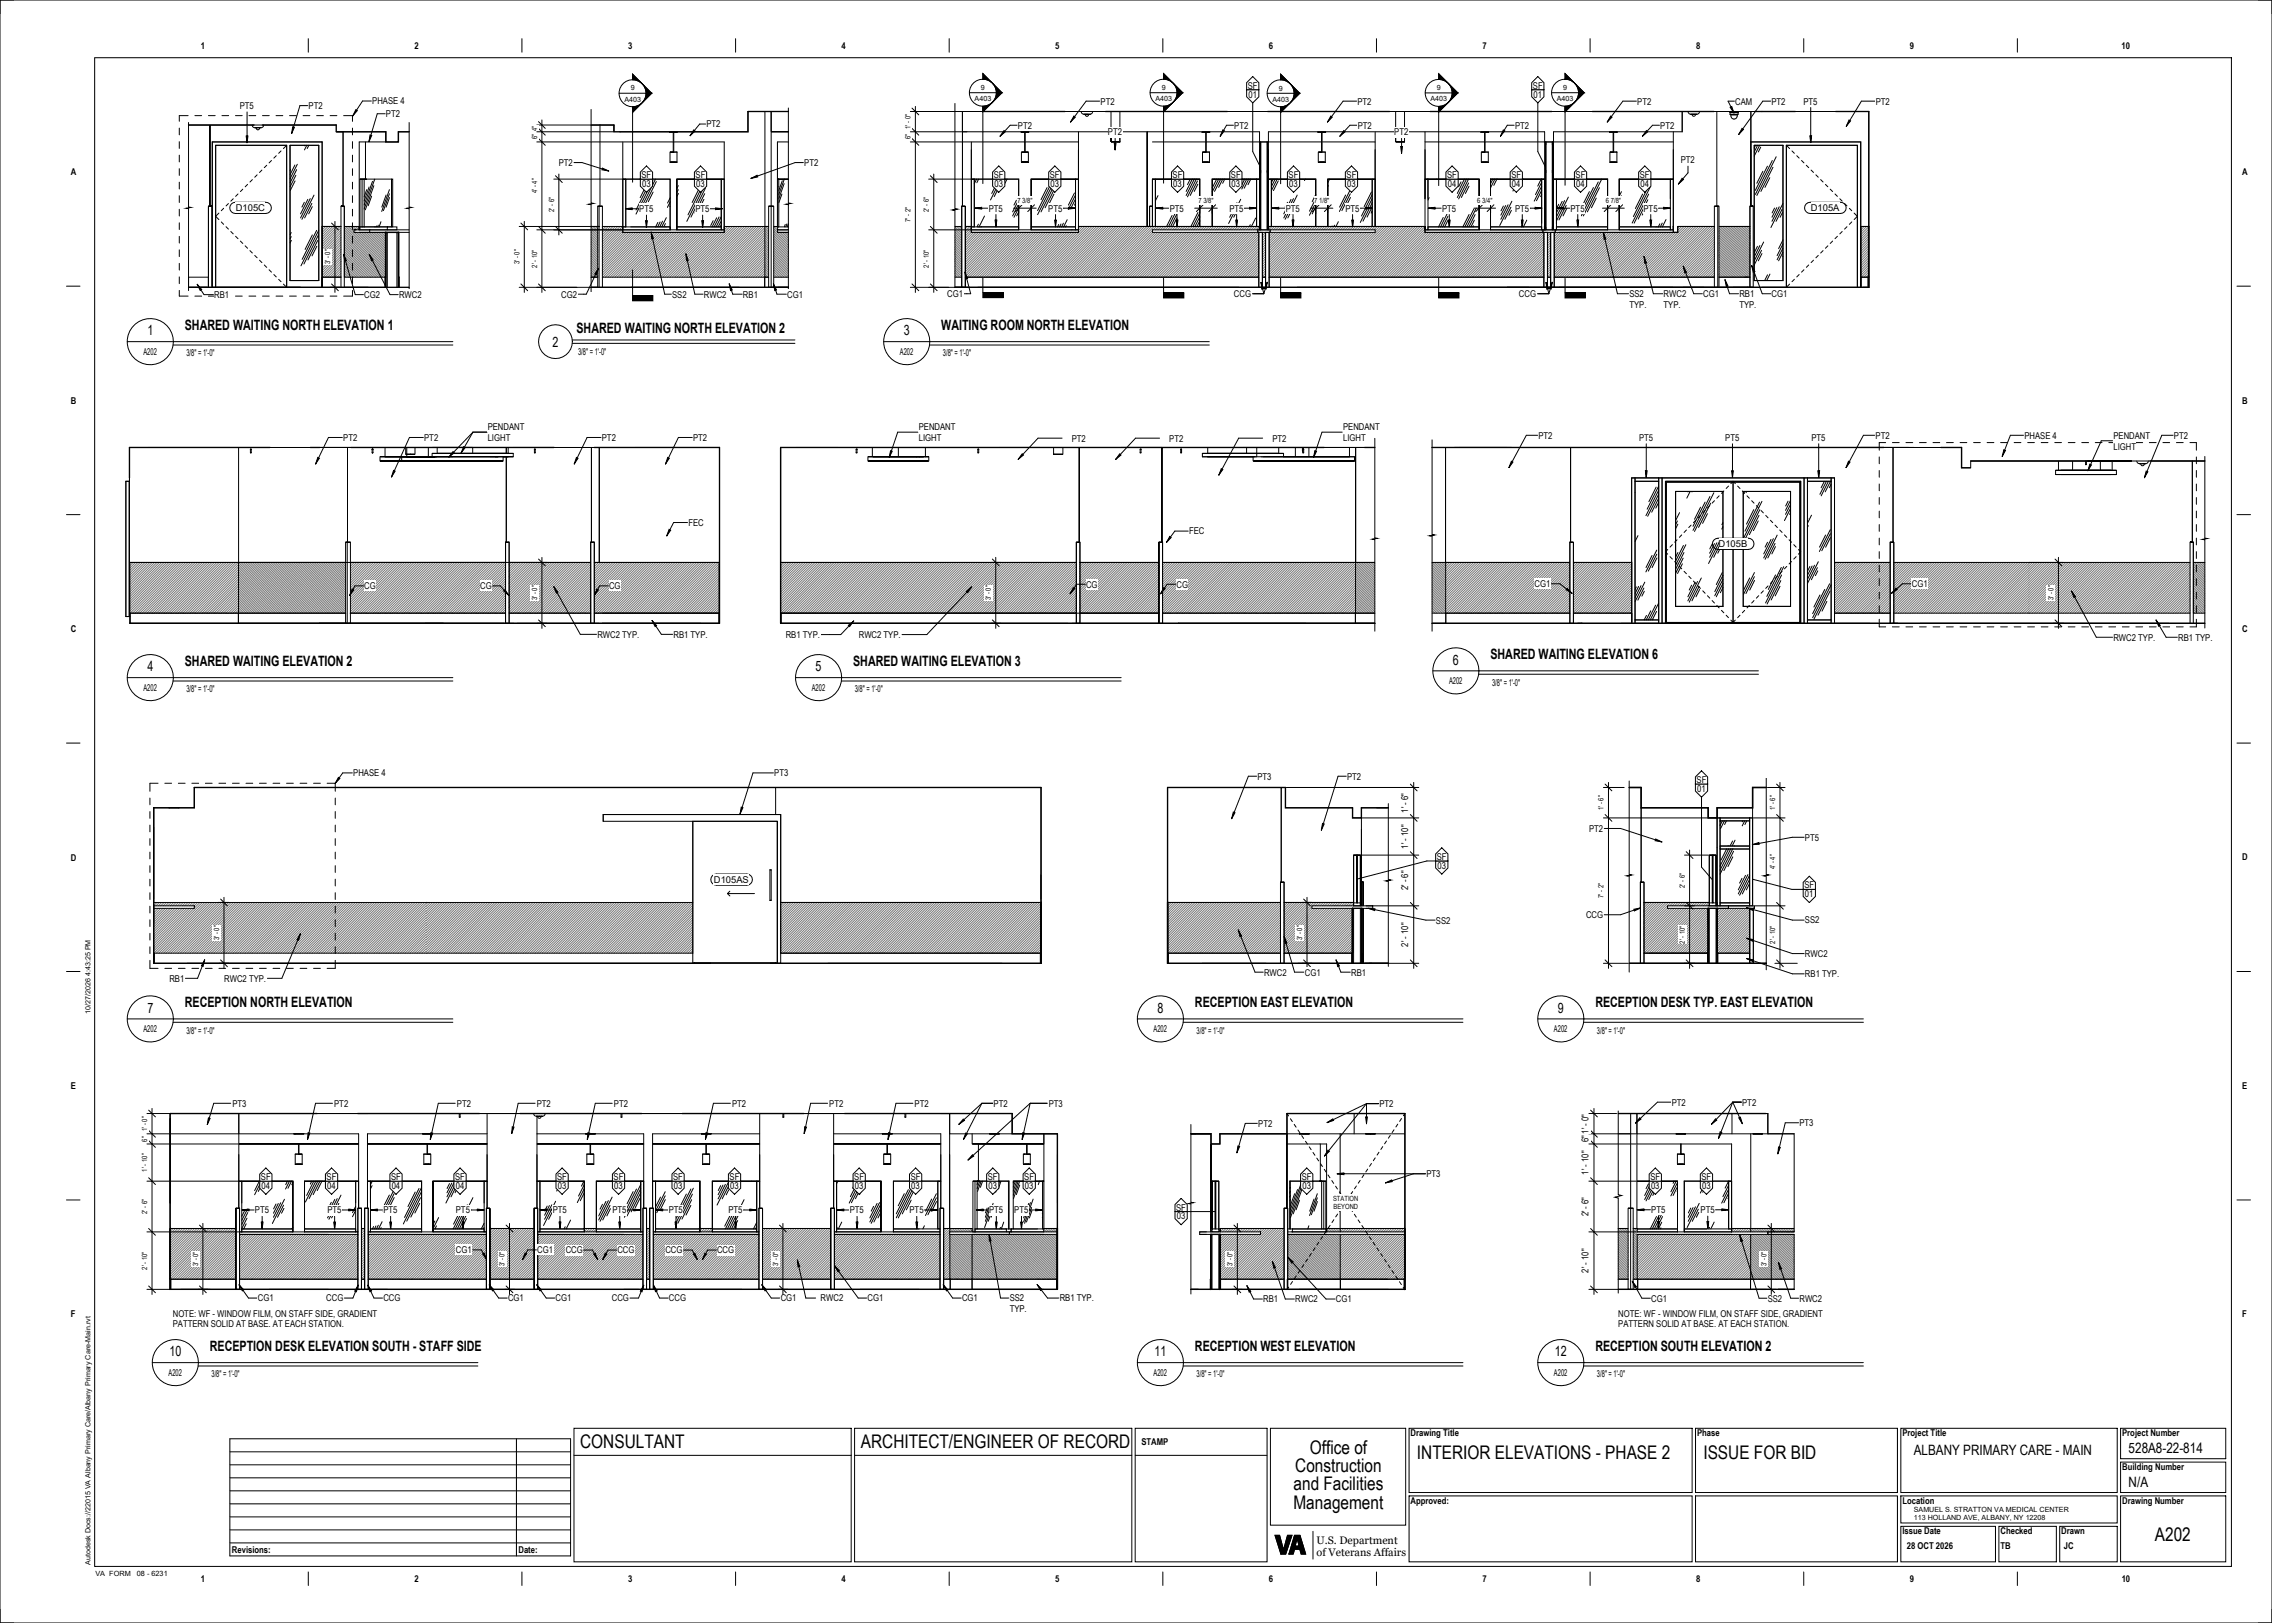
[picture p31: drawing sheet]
<svg xmlns="http://www.w3.org/2000/svg" width="1067mm" height="762mm" viewBox="0 0 1067 762" stroke-linecap="round" stroke-linejoin="round" font-family="sans-serif">
<defs><g id="words">
<g font-size="8.8">
<text x="272" y="680">CONSULTANT</text>
<text x="404" y="680">ARCHITECT/ENGINEER OF RECORD</text>
<text x="615" y="682">Office of</text>
<text x="665" y="685">INTERIOR ELEVATIONS - PHASE 2</text>
<text x="800" y="685">ISSUE FOR BID</text>
<text x="608" y="691">Construction</text>
<text x="607" y="700">and Facilities</text>
<text x="607" y="709">Management</text>
<text x="1012" y="723">A202</text>
</g>
<g font-size="6.7">
<text x="87" y="155">SHARED WAITING NORTH ELEVATION 1</text>
<text x="442" y="155">WAITING ROOM NORTH ELEVATION</text>
<text x="69" y="157">1</text>
<text x="271" y="156">SHARED WAITING NORTH ELEVATION 2</text>
<text x="424" y="157">3</text>
<text x="259" y="163">2</text>
<text x="700" y="310">SHARED WAITING ELEVATION 6</text>
<text x="69" y="315">4</text>
<text x="87" y="313">SHARED WAITING ELEVATION 2</text>
<text x="383" y="315">5</text>
<text x="401" y="313">SHARED WAITING ELEVATION 3</text>
<text x="682" y="312">6</text>
<text x="87" y="473">RECEPTION NORTH ELEVATION</text>
<text x="561" y="473">RECEPTION EAST ELEVATION</text>
<text x="749" y="473">RECEPTION DESK TYP. EAST ELEVATION</text>
<text x="69" y="475">7</text>
<text x="543" y="475">8</text>
<text x="731" y="475">9</text>
<text x="99" y="634">RECEPTION DESK ELEVATION SOUTH - STAFF SIDE</text>
<text x="561" y="634">RECEPTION WEST ELEVATION</text>
<text x="749" y="634">RECEPTION SOUTH ELEVATION 2</text>
<text x="80" y="637">10</text>
<text x="542" y="637">11</text>
<text x="730" y="637">12</text>
<text x="899" y="683">ALBANY PRIMARY CARE - MAIN</text>
<text x="999" y="682">528A8-22-814</text>
<text x="999" y="698">N/A</text>
</g>
<g font-size="5.1">
<text x="618" y="725">U.S. Department</text>
<text x="618" y="731">of Veterans Affairs</text>
</g>
<g font-size="4.4">
<text x="94" y="23">1</text>
<text x="195" y="23">2</text>
<text x="295" y="23">3</text>
<text x="395" y="23">4</text>
<text x="495" y="23">5</text>
<text x="596" y="23">6</text>
<text x="696" y="23">7</text>
<text x="796" y="23">8</text>
<text x="897" y="23">9</text>
<text x="996" y="23">10</text>
<text x="586" y="42">SF</text>
<text x="720" y="42">SF</text>
<text x="586" y="46">01</text>
<text x="720" y="46">01</text>
<text x="113" y="51">PT5</text>
<text x="145" y="51">PT2</text>
<text x="175" y="49">PHASE 4</text>
<text x="517" y="49">PT2</text>
<text x="637" y="49">PT2</text>
<text x="769" y="49">PT2</text>
<text x="815" y="49">CAM</text>
<text x="832" y="49">PT2</text>
<text x="847" y="49">PT5</text>
<text x="881" y="49">PT2</text>
<text x="181" y="55">PT2</text>
<text x="332" y="60">PT2</text>
<text x="478" y="60">PT2</text>
<text x="520" y="64">PT2</text>
<text x="580" y="60">PT2</text>
<text x="637" y="60">PT2</text>
<text x="655" y="64">PT2</text>
<text x="711" y="60">PT2</text>
<text x="780" y="60">PT2</text>
<text x="262" y="78">PT2</text>
<text x="378" y="78">PT2</text>
<text x="789" y="77">PT2</text>
<text x="33" y="82">A</text>
<text x="301" y="84">SF</text>
<text x="327" y="84">SF</text>
<text x="467" y="84">SF</text>
<text x="493" y="84">SF</text>
<text x="551" y="84">SF</text>
<text x="578" y="84">SF</text>
<text x="605" y="84">SF</text>
<text x="632" y="84">SF</text>
<text x="679" y="84">SF</text>
<text x="710" y="84">SF</text>
<text x="740" y="84">SF</text>
<text x="770" y="84">SF</text>
<text x="1053" y="82">A</text>
<text x="302" y="88">03</text>
<text x="327" y="88">03</text>
<text x="467" y="88">03</text>
<text x="493" y="88">03</text>
<text x="551" y="88">03</text>
<text x="578" y="88">03</text>
<text x="605" y="88">03</text>
<text x="633" y="88">03</text>
<text x="680" y="88">04</text>
<text x="710" y="88">04</text>
<text x="740" y="88">04</text>
<text x="770" y="88">04</text>
<text x="111" y="99">D105C</text>
<text x="300" y="100">PT5</text>
<text x="327" y="100">PT5</text>
<text x="464" y="99">PT5</text>
<text x="492" y="99">PT5</text>
<text x="549" y="99">PT5</text>
<text x="577" y="99">PT5</text>
<text x="604" y="99">PT5</text>
<text x="632" y="99">PT5</text>
<text x="677" y="99">PT5</text>
<text x="711" y="99">PT5</text>
<text x="737" y="99">PT5</text>
<text x="772" y="99">PT5</text>
<text x="850" y="99">D105A</text>
<text x="101" y="140">RB1</text>
<text x="171" y="140">CG2</text>
<text x="187" y="140">RWC2</text>
<text x="264" y="140">CG2</text>
<text x="316" y="140">SS2</text>
<text x="331" y="140">RWC2</text>
<text x="349" y="140">RB1</text>
<text x="370" y="140">CG1</text>
<text x="445" y="139">CG1</text>
<text x="579" y="139">CCG</text>
<text x="713" y="139">CCG</text>
<text x="765" y="139">SS2</text>
<text x="781" y="139">RWC2</text>
<text x="800" y="139">CG1</text>
<text x="817" y="139">RB1</text>
<text x="832" y="139">CG1</text>
<text x="765" y="145">TYP.</text>
<text x="781" y="145">TYP.</text>
<text x="817" y="145">TYP.</text>
<text x="67" y="167">A202</text>
<text x="88" y="167">3/8&quot; = 1'-0&quot;</text>
<text x="271" y="167">3/8&quot; = 1'-0&quot;</text>
<text x="423" y="167">A202</text>
<text x="443" y="167">3/8&quot; = 1'-0&quot;</text>
<text x="33" y="190">B</text>
<text x="1053" y="189">B</text>
<text x="229" y="202">PENDANT</text>
<text x="431" y="202">PENDANT</text>
<text x="631" y="202">PENDANT</text>
<text x="161" y="207">PT2</text>
<text x="199" y="207">PT2</text>
<text x="229" y="207">LIGHT</text>
<text x="283" y="207">PT2</text>
<text x="325" y="207">PT2</text>
<text x="431" y="207">LIGHT</text>
<text x="503" y="207">PT2</text>
<text x="549" y="207">PT2</text>
<text x="597" y="207">PT2</text>
<text x="631" y="207">LIGHT</text>
<text x="722" y="206">PT2</text>
<text x="770" y="207">PT5</text>
<text x="810" y="207">PT5</text>
<text x="851" y="207">PT5</text>
<text x="881" y="206">PT2</text>
<text x="951" y="206">PHASE 4</text>
<text x="992" y="206">PENDANT</text>
<text x="1021" y="206">PT2</text>
<text x="992" y="211">LIGHT</text>
<text x="323" y="247">FEC</text>
<text x="558" y="251">FEC</text>
<text x="807" y="257">D105B</text>
<text x="510" y="276">CG</text>
<text x="552" y="276">CG</text>
<text x="721" y="276">CG1</text>
<text x="898" y="276">CG1</text>
<text x="171" y="277">CG</text>
<text x="226" y="277">CG</text>
<text x="286" y="277">CG</text>
<text x="33" y="297">C</text>
<text x="281" y="299">RWC2 TYP.</text>
<text x="316" y="299">RB1 TYP.</text>
<text x="369" y="300">RB1 TYP.</text>
<text x="403" y="300">RWC2 TYP.</text>
<text x="1053" y="297">C</text>
<text x="992" y="301">RWC2 TYP.</text>
<text x="1023" y="301">RB1 TYP.</text>
<text x="680" y="321">A202</text>
<text x="701" y="322">3/8&quot; = 1'-0&quot;</text>
<text x="67" y="324">A202</text>
<text x="88" y="325">3/8&quot; = 1'-0&quot;</text>
<text x="381" y="324">A202</text>
<text x="401" y="325">3/8&quot; = 1'-0&quot;</text>
<text x="166" y="364">PHASE 4</text>
<text x="364" y="364">PT3</text>
<text x="590" y="366">PT3</text>
<text x="633" y="366">PT2</text>
<text x="797" y="368">SF</text>
<text x="797" y="372">01</text>
<text x="661" y="382" transform="rotate(-90 661 382)">1' - 6&quot;</text>
<text x="746" y="391">PT2</text>
<text x="848" y="395">PT5</text>
<text x="661" y="398" transform="rotate(-90 661 398)">1' - 10&quot;</text>
<text x="33" y="404">D</text>
<text x="675" y="404">SF</text>
<text x="675" y="408">03</text>
<text x="1053" y="404">D</text>
<text x="335" y="414">D105AS</text>
<text x="661" y="418" transform="rotate(-90 661 418)">2' - 6&quot;</text>
<text x="847" y="417">SF</text>
<text x="848" y="421">01</text>
<text x="745" y="431">CCG</text>
<text x="674" y="434">SS2</text>
<text x="848" y="434">SS2</text>
<text x="661" y="444" transform="rotate(-90 661 444)">2' - 10&quot;</text>
<text x="848" y="449">RWC2</text>
<text x="80" y="461">RB1</text>
<text x="105" y="461">RWC2 TYP.</text>
<text x="594" y="458">RWC2</text>
<text x="613" y="458">CG1</text>
<text x="634" y="458">RB1</text>
<text x="848" y="459">RB1 TYP.</text>
<text x="67" y="485">A202</text>
<text x="88" y="485">3/8&quot; = 1'-0&quot;</text>
<text x="542" y="485">A202</text>
<text x="562" y="485">3/8&quot; = 1'-0&quot;</text>
<text x="730" y="485">A202</text>
<text x="750" y="485">3/8&quot; = 1'-0&quot;</text>
<text x="33" y="511">E</text>
<text x="1053" y="511">E</text>
<text x="109" y="520">PT3</text>
<text x="157" y="520">PT2</text>
<text x="215" y="520">PT2</text>
<text x="252" y="520">PT2</text>
<text x="288" y="520">PT2</text>
<text x="344" y="520">PT2</text>
<text x="389" y="520">PT2</text>
<text x="429" y="520">PT2</text>
<text x="467" y="520">PT2</text>
<text x="492" y="520">PT3</text>
<text x="648" y="520">PT2</text>
<text x="785" y="519">PT2</text>
<text x="818" y="519">PT2</text>
<text x="591" y="529">PT2</text>
<text x="746" y="532" transform="rotate(-90 746 532)">1' - 0&quot;</text>
<text x="845" y="529">PT3</text>
<text x="746" y="536" transform="rotate(-90 746 536)">6&quot;</text>
<text x="746" y="551" transform="rotate(-90 746 551)">1' - 10&quot;</text>
<text x="123" y="554">SF</text>
<text x="153" y="554">SF</text>
<text x="184" y="554">SF</text>
<text x="214" y="554">SF</text>
<text x="262" y="554">SF</text>
<text x="288" y="554">SF</text>
<text x="316" y="554">SF</text>
<text x="343" y="554">SF</text>
<text x="401" y="554">SF</text>
<text x="428" y="554">SF</text>
<text x="464" y="554">SF</text>
<text x="481" y="554">SF</text>
<text x="611" y="554">SF</text>
<text x="670" y="553">PT3</text>
<text x="775" y="554">SF</text>
<text x="799" y="554">SF</text>
<text x="123" y="558">04</text>
<text x="154" y="558">04</text>
<text x="184" y="558">04</text>
<text x="214" y="558">04</text>
<text x="262" y="558">03</text>
<text x="288" y="558">03</text>
<text x="316" y="558">03</text>
<text x="343" y="558">03</text>
<text x="401" y="558">03</text>
<text x="428" y="558">03</text>
<text x="464" y="558">03</text>
<text x="481" y="558">03</text>
<text x="612" y="558">03</text>
<text x="775" y="558">03</text>
<text x="799" y="558">03</text>
<text x="120" y="570">PT5</text>
<text x="154" y="570">PT5</text>
<text x="180" y="570">PT5</text>
<text x="214" y="570">PT5</text>
<text x="260" y="570">PT5</text>
<text x="288" y="570">PT5</text>
<text x="314" y="570">PT5</text>
<text x="342" y="570">PT5</text>
<text x="399" y="570">PT5</text>
<text x="427" y="570">PT5</text>
<text x="464" y="570">PT5</text>
<text x="476" y="570">PT5</text>
<text x="552" y="568">SF</text>
<text x="775" y="570">PT5</text>
<text x="798" y="570">PT5</text>
<text x="553" y="573">03</text>
<text x="746" y="571" transform="rotate(-90 746 571)">2' - 6&quot;</text>
<text x="214" y="588">CG1</text>
<text x="252" y="588">CG1</text>
<text x="266" y="588">CCG</text>
<text x="290" y="588">CCG</text>
<text x="312" y="588">CCG</text>
<text x="337" y="588">CCG</text>
<text x="746" y="598" transform="rotate(-90 746 598)">2' - 10&quot;</text>
<text x="121" y="611">CG1</text>
<text x="153" y="611">CCG</text>
<text x="180" y="611">CCG</text>
<text x="239" y="611">CG1</text>
<text x="261" y="611">CG1</text>
<text x="287" y="611">CCG</text>
<text x="314" y="611">CCG</text>
<text x="367" y="611">CG1</text>
<text x="385" y="611">RWC2</text>
<text x="407" y="611">CG1</text>
<text x="452" y="611">CG1</text>
<text x="474" y="611">SS2</text>
<text x="498" y="611">RB1 TYP.</text>
<text x="593" y="611">RB1</text>
<text x="608" y="611">RWC2</text>
<text x="627" y="611">CG1</text>
<text x="775" y="611">CG1</text>
<text x="830" y="611">SS2</text>
<text x="845" y="611">RWC2</text>
<text x="474" y="616">TYP.</text>
<text x="33" y="619">F</text>
<text x="81" y="618">NOTE: WF - WINDOW FILM, ON STAFF SIDE, GRADIENT</text>
<text x="81" y="623">PATTERN SOLID AT BASE. AT EACH STATION.</text>
<text x="760" y="618">NOTE: WF - WINDOW FILM, ON STAFF SIDE, GRADIENT</text>
<text x="760" y="623">PATTERN SOLID AT BASE. AT EACH STATION.</text>
<text x="1053" y="619">F</text>
<text x="79" y="646">A202</text>
<text x="99" y="647">3/8&quot; = 1'-0&quot;</text>
<text x="542" y="646">A202</text>
<text x="562" y="647">3/8&quot; = 1'-0&quot;</text>
<text x="730" y="646">A202</text>
<text x="750" y="647">3/8&quot; = 1'-0&quot;</text>
<text x="662" y="674">Drawing Title</text>
<text x="797" y="674">Phase</text>
<text x="893" y="674">Project Title</text>
<text x="996" y="674">Project Number</text>
<text x="536" y="678">STAMP</text>
<text x="996" y="690">Building Number</text>
<text x="662" y="706">Approved:</text>
<text x="893" y="706">Location</text>
<text x="996" y="706">Drawing Number</text>
<text x="893" y="720">Issue Date</text>
<text x="939" y="720">Checked</text>
<text x="968" y="720">Drawn</text>
<text x="109" y="729">Revisions:</text>
<text x="243" y="729">Date:</text>
<text x="895" y="727">28 OCT 2026</text>
<text x="939" y="727">TB</text>
<text x="969" y="727">JC</text>
<text x="94" y="743">1</text>
<text x="195" y="743">2</text>
<text x="295" y="743">3</text>
<text x="395" y="743">4</text>
<text x="496" y="743">5</text>
<text x="596" y="743">6</text>
<text x="696" y="743">7</text>
<text x="796" y="743">8</text>
<text x="897" y="743">9</text>
<text x="996" y="743">10</text>
</g>
<g font-size="3.4">
<text x="293" y="48">A403</text>
<text x="296" y="42">9</text>
<text x="458" y="47">A403</text>
<text x="461" y="42">9</text>
<text x="542" y="47">A403</text>
<text x="545" y="42">9</text>
<text x="597" y="48">A403</text>
<text x="600" y="43">9</text>
<text x="672" y="48">A403</text>
<text x="675" y="42">9</text>
<text x="731" y="47">A403</text>
<text x="734" y="42">9</text>
<text x="252" y="65" transform="rotate(-90 252 65)">6&quot;</text>
<text x="252" y="62" transform="rotate(-90 252 62)">4&quot;</text>
<text x="428" y="65" transform="rotate(-90 428 65)">6&quot;</text>
<text x="428" y="61" transform="rotate(-90 428 61)">1' - 0&quot;</text>
<text x="252" y="91" transform="rotate(-90 252 91)">4' - 4&quot;</text>
<text x="478" y="95">7 3/8&quot;</text>
<text x="563" y="95">7 3/8&quot;</text>
<text x="617" y="95">7 1/8&quot;</text>
<text x="694" y="95">6 3/4&quot;</text>
<text x="754" y="95">6 7/8&quot;</text>
<text x="260" y="99" transform="rotate(-90 260 99)">2' - 6&quot;</text>
<text x="436" y="99" transform="rotate(-90 436 99)">2' - 6&quot;</text>
<text x="428" y="104" transform="rotate(-90 428 104)">7' - 2&quot;</text>
<text x="155" y="124" transform="rotate(-90 155 124)">3' - 0&quot;</text>
<text x="244" y="124" transform="rotate(-90 244 124)">3' - 0&quot;</text>
<text x="252" y="126" transform="rotate(-90 252 126)">2' - 10&quot;</text>
<text x="436" y="126" transform="rotate(-90 436 126)">2' - 10&quot;</text>
<text x="252" y="282" transform="rotate(-90 252 282)">3' - 0&quot;</text>
<text x="465" y="282" transform="rotate(-90 465 282)">3' - 0&quot;</text>
<text x="964" y="282" transform="rotate(-90 964 282)">3' - 0&quot;</text>
<text x="753" y="380" transform="rotate(-90 753 380)">1' - 6&quot;</text>
<text x="833" y="380" transform="rotate(-90 833 380)">1' - 6&quot;</text>
<text x="833" y="408" transform="rotate(-90 833 408)">4' - 4&quot;</text>
<text x="791" y="417" transform="rotate(-90 791 417)">2' - 6&quot;</text>
<text x="753" y="422" transform="rotate(-90 753 422)">7' - 2&quot;</text>
<text x="103" y="441" transform="rotate(-90 103 441)">3' - 0&quot;</text>
<text x="611" y="441" transform="rotate(-90 611 441)">3' - 0&quot;</text>
<text x="791" y="443" transform="rotate(-90 791 443)">2' - 10&quot;</text>
<text x="833" y="443" transform="rotate(-90 833 443)">2' - 10&quot;</text>
<text x="42" y="476" transform="rotate(-90 42 476)">10/27/2026 4:43:25 PM</text>
<text x="69" y="531" transform="rotate(-90 69 531)">1' - 0&quot;</text>
<text x="69" y="536" transform="rotate(-90 69 536)">6&quot;</text>
<text x="69" y="550" transform="rotate(-90 69 550)">1' - 10&quot;</text>
<text x="626" y="564">STATION</text>
<text x="69" y="570" transform="rotate(-90 69 570)">2' - 6&quot;</text>
<text x="626" y="568">BEYOND</text>
<text x="69" y="596" transform="rotate(-90 69 596)">2' - 10&quot;</text>
<text x="93" y="595" transform="rotate(-90 93 595)">3' - 0&quot;</text>
<text x="237" y="595" transform="rotate(-90 237 595)">3' - 0&quot;</text>
<text x="365" y="595" transform="rotate(-90 365 595)">3' - 0&quot;</text>
<text x="579" y="595" transform="rotate(-90 579 595)">3' - 0&quot;</text>
<text x="829" y="595" transform="rotate(-90 829 595)">3' - 0&quot;</text>
<text x="899" y="710">SAMUEL S. STRATTON VA MEDICAL CENTER</text>
<text x="899" y="714">113 HOLLAND AVE, ALBANY, NY 12208</text>
<text x="42" y="735" transform="rotate(-90 42 735)">Autodesk Docs://22015 VA Albany Primary Care/Albany Primary Care-Main.rvt</text>
<text x="45" y="740">VA FORM</text>
<text x="64" y="740">08 - 6231</text>
</g>
</g></defs>
<g fill="none" stroke="#000" stroke-width=".47">
<path d="M448 49v49h2l-3 1h1v39M461 52h-9v45M462 52h-14h429v83h-429h4M500 52h19M508 52l1 2M509 54h1zM511 54h1M511 54h.1M511 54a.8 .8 0 0 1-1 1 .8 .8 0 0 1 0-1M512 54h.1M513 52l-1 2M522 52v15v-5"/>
<path d="M526 52v15M576 52h19M652 52h19M655 52v15v-5M659 52v15M729 52h19M780 52h10v10h-61v46h26M793 52l1 2M794 54h1zM796 54h1h-1M796 54h.1M796 54a.8 .8 0 0 1-1 1 .8 .8 0 0 1 0-1"/>
<path d="M798 52l-1 2M805 52h22M806 52v45M812 53h4zM812 52v1M812 53v1M812 53h.1M812 54h4M812 54h1M813 54h3a1.6 1.6 0 0 1-2 2 1.6 1.6 0 0 1-1-2zM813 54h2M815 53h.1"/>
<path d="M815 53h1zM816 54h.1M816 53h.1M816 53v1M816 52v1M822 52v45M843 52h19M452 62h139v46M479 62h4M480 76h3zM480 71h1zM480 71v5"/>
<path d="M480 76h2zM481 71v-9h-2h4h-2v9M481 71h.1M481 71h2h-2M481 67h25M483 71v5M506 62v47h-50v-42h25M526 67h-4h4M539 62v44v-44M541 67h25M564 62h2v9M564 62h4"/>
<path d="M564 62h4h-2v9M565 71v5M565 76h3zM565 76h2zM566 71h-1h3M566 71h.1M566 71h2M566 67h55M568 71v5M592 68v13v-13M592 67v1M592 80v1"/>
<path d="M595 68v-1v1M595 67v41h-3v-27v27v-1M619 62h2v9M619 62h3M619 62h3h-1v9M619 71v5M619 76h3zM620 76h2zM621 71h-2h3M621 71h.1M621 71h1M621 67h25"/>
<path d="M622 71v5M646 62v44M659 67h-4h4M669 67h28M669 62v47h117M695 62h2v9h-1h3M695 62h4M695 62h4h-2v9h2M696 71v5M696 76h3zM696 76h2zM697 71h.1"/>
<path d="M697 67h60M699 71v5M726 67v14v-14M726 67v1M726 80v1M729 68v-1v1M729 67v41h-3v-27v27v-1M756 62h3M756 62h1v9M756 71v5M756 76h3zM757 76h2z"/>
<path d="M757 71h-1h3M757 71h1M758 67h28M758 71h1M759 62h-1v9M759 62h.1M759 76h.1M759 71h.1M759 71v5M786 62v47M822 67h52v68M824 68h13v64h-13z"/>
<path d="M824 68v1M825 68l-1 3M826 68l-2 5M827 69l-1 2M830 78l-6 11M832 75l-8 16M832 79l-5 11M834 74l-9 18M839 68l1 2M841 71l2 1M844 73l1 1M846 75l1 1"/>
<path d="M848 78l1 1M850 80l2 1M452 97v38M452 97v38h1M452 97h1zM456 84h1h-1M458 84h-1M459 84l-2 2M460 84l-1 2M468 84l-1 1M469 84l-3 7M470 84l-5 10"/>
<path d="M471 84l-4 8M472 84l-3 6M473 84l-2 5M477 94l-1 2M478 96l-3 5M478 94l-3 5M478 98l-2 4M478 100l-1 1M492 88l-3 6M493 88l-6 11M495 91l-2 5M495 85l-8 16"/>
<path d="M496 86l-5 12M496 84l-7 15M505 91l-3 5M505 93l-2 5M505 92l-3 6M505 95v1M506 84h-1h1M541 84h2h-2M541 97h-1h1M541 84v22M543 84h20v22v-22h-20v22zM544 92l-1 2"/>
<path d="M553 99l-4 7M559 84l-1 3M560 84l-3 6M561 84l-4 8M562 84l-4 8M562 85l-3 7M562 86l-1 4M562 100l-3 6M563 100l-3 6M569 84v22v-22h21v22v-22zM570 84h.1M571 84l-2 4"/>
<path d="M572 84l-3 6M573 84l-3 6M574 84l-2 4M575 84l-1 2M579 96l-2 2M580 96l-3 4M581 95l-4 7M582 96l-3 6M582 98l-1 2M583 94l-6 11M584 84l-1 3M585 84l-2 5"/>
<path d="M586 84l-2 4M587 84l-1 3M591 84h-1h1M592 81v-14v14M592 81v26v-26M595 81v-1v1M596 84h1h-1M597 84h21v22v-22h-21v22zM598 84l-1 2M599 84l-2 4M600 84l-3 6M600 85l-2 4"/>
<path d="M605 95l-2 2M606 94l-3 6M607 93l-4 9M608 96l-3 6M608 97l-1 3M609 92l-6 11M613 84v1M618 93l-3 6M618 95l-3 6M618 97l-2 3M618 91l-2 4M623 84v22v-22h21v22v-22z"/>
<path d="M624 87l-1 1M624 84l-1 2M632 92l-3 5M634 89l-5 10M634 91l-4 8M634 93l-2 4M644 90l-3 7M644 99v1M644 95l-4 9M644 91l-5 10M644 93l-5 11M644 97l-2 5"/>
<path d="M646 84h-2h2M669 84h1h-1M670 93v-9h25v23v-23h-25v24v-1h25h-25M671 93l-1 1M674 84h.1M680 100l-4 7M686 85l-1 3M688 84l-4 7M689 84l-5 9M690 84l-5 9M690 86l-4 7M690 87l-2 4"/>
<path d="M692 98l-4 9M693 98l-4 9M700 84h.1M701 84l-1 2M702 84l-2 4M703 84l-2 3M706 97l-1 2M707 97l-2 4M708 96l-3 7M709 97l-2 6M710 99l-1 2M710 95l-6 11"/>
<path d="M712 84l-2 4M713 84l-3 6M714 84l-2 5M715 84l-2 4M724 84l-2 3M724 86l-3 5M724 91l-1 1M724 89l-3 5M724 87l-4 7M725 84h-1h1M726 81v-14v14M726 81v27v-27"/>
<path d="M729 81v-1v1M729 84h2h-2M732 96l-1 2M734 95l-3 5M735 94l-4 8M735 96l-3 7M736 98l-2 3M736 93l-5 11M741 84l-1 2M746 90l-3 6M748 88l-5 11M750 93l-3 5"/>
<path d="M750 85l-7 16M751 88l-6 11M752 84l-9 17M761 92l-1 2M761 90l-1 2M761 94l-1 2M771 91l-3 7M773 96l-2 5M774 94l-5 9M774 88l-7 14M774 91l-7 14M775 88l-9 17"/>
<path d="M784 93v-9h-24v23v-23h24v24M786 84h-2h2M805 97v38M805 97h2zM807 97v38M822 97h1zM822 97v38M823 97v38h-9M828 80l-3 6M831 83l-2 5M833 98l-1 2M834 97l-2 5"/>
<path d="M835 97l-3 7M837 98l-3 6M837 100l-1 2M837 95l-5 12M853 82l1 1M855 84l1 1M857 87l1 1M859 89l1 1M862 91l1 1M864 93l1 1M866 96l1 1M868 98l1 1"/>
<path d="M448 106h4M456 107h22v-23h-21v23v-23h21v23h-19M456 108v-2h-3h3v3h50v-3h85v2M456 108h50M456 108h22M459 105v2M461 106v1M462 101l-2 6M478 108v-1v1M484 108v-1v1M484 108h22M497 105v2"/>
<path d="M498 105v2M499 105l-1 2M501 106l-1 1M501 103l-2 4M505 107h-21h21v-23h-21v23v-23h21v24M506 108v-2h85v2M540 106v-9v9M541 106h-2h2M550 101l-2 5M553 101l-3 5M553 102l-2 4M563 102l-2 4"/>
<path d="M563 106h.1M563 104l-1 2M587 106h.1M590 102l-2 4M591 108h55v1h-55M591 108v1M591 108h-50v1h50M591 109h2v26h-2zM591 108h.1M594 109v26v-26M594 109h2v26h-2M595 107v1v-1"/>
<path d="M596 108v-46h129v46M596 108h.1M596 108v1M626 106h-1M627 106h-1M628 104l-1 2M669 108h26M669 108h117M678 102l-3 5M680 102l-3 5M680 103l-2 4M690 101l-3 6"/>
<path d="M692 106v1M692 103l-1 4M693 101l-3 6M695 108v-1v1M700 107h24M700 108v-1v1M700 108h25M715 106l-1 1M717 103l-2 4M724 105v-21h-24v23v-23h24v24M724 108v1h-55v-3h-73v2v-2h73v2M725 109h2v26h-2z"/>
<path d="M725 106v2M728 109v26v-26M728 109h2v26h-2M729 107v1v-1M730 108v1M731 105v-21h24v23v-23h-24v24v-1h24h-24M755 108v-1v1M760 107h24M760 108v-1v1M760 108h26M778 106v1M779 105v2"/>
<path d="M780 105v2M782 103l-1 4M786 106v2M786 109h2v-3h17h-17v3h-56M786 109h2M822 106h-15h15M825 116l-1 3M826 115l-2 6M827 118l-3 6M827 119l-1 3M828 114l-4 8M837 118l-2 4"/>
<path d="M837 113l-2 4M837 115l-3 5M837 116l-3 6M854 120l-1 1M856 118l-1 1M858 115l-1 2M860 113l-1 1M863 111l-1 1M865 109l-1 1M867 106l-1 2M869 104l-1 1M871 100l1 2-1 1"/>
<path d="M874 106v29v-29h3zM448 130h4M453 135v-38v38M453 130h138M459 135h123M593 130h1M596 130h129M609 135h109M727 130h1M730 130h75M732 135h68M786 135h-78h115h-33"/>
<path d="M807 130h15M827 135h12M830 129l-1 3M831 129l-1 3M837 120v1M839 135v-67h33v67M840 133l-1 2M843 131l-2 1M845 129l-1 1M847 127l-1 1M849 124l-1 2M852 122l-2 1"/>
<path d="M874 135v-5v5M874 130h3v5M875 135h2M877 130v5"/>
</g>
<g fill="none" stroke="#787878" stroke-width=".47">
<path d="M449 106l-1 1M450 106l-2 2M451 106l-3 3M451 106l-3 5M452 107l-4 5M452 108l-4 5M452 109l-4 5M452 111l-4 4M452 112l-4 4M452 113l-4 4M452 114l-4 4M452 115l-4 5"/>
<path d="M452 116l-4 5M452 117l-4 5M452 118l-4 5M452 120l-4 4M454 106l-1 1M455 106l-2 3M456 107l-3 3M456 108l-3 3M456 109l-3 3M457 109l-4 4M458 109l-5 5M459 109l-6 6"/>
<path d="M461 109l-8 7M462 109l-9 9M463 109l-10 10M464 109l-11 11M465 109l-12 12M466 109l-13 13M467 109l-14 14M468 109l-15 15M470 109l-17 16M471 109l-18 17M472 109l-19 19M473 109l-20 20"/>
<path d="M474 109l-21 21M475 109l-21 21M476 109l-21 21M477 109l-21 21M478 109l-21 21M480 109l-21 21M481 109l-21 21M482 109l-21 21M483 109l-21 21M484 109l-21 21M485 109l-21 21M486 109l-21 21"/>
<path d="M487 109l-21 21M489 109l-21 21M490 109l-21 21M491 109l-21 21M492 109l-21 21M493 109l-21 21M494 109l-21 21M495 109l-21 21M496 109l-21 21M498 109l-21 21M499 109l-21 21M500 109l-21 21"/>
<path d="M501 109l-21 21M502 109l-21 21M503 109l-21 21M504 109l-21 21M505 109l-21 21M507 106l-1 1M508 106l-2 2M509 106l-23 24M510 106l-23 24M512 106l-24 24M513 106l-24 24M514 106l-24 24"/>
<path d="M515 106l-24 24M516 106l-24 24M517 106l-24 24M518 106l-23 24M519 106l-23 24M521 106l-24 24M522 106l-24 24M523 106l-24 24M524 106l-24 24M525 106l-24 24M526 106l-24 24M527 106l-24 24"/>
<path d="M528 106l-23 24M530 106l-24 24M531 106l-24 24M532 106l-24 24M533 106l-24 24M534 106l-24 24M535 106l-24 24M536 106l-24 24M537 106l-23 24M539 106l-24 24M540 106l-24 24M541 106l-24 24"/>
<path d="M541 108l-22 22M541 109l-21 21M542 106l-24 24M542 109l-21 21M543 106l-2 2M544 109l-21 21M544 106l-1 2M545 109l-21 21M545 106l-1 2M546 109l-21 21M546 106l-1 2M547 109l-21 21"/>
<path d="M548 106l-2 2M548 109l-21 21M549 106l-2 2M549 109l-21 21M550 106l-2 2M550 109l-21 21M551 106l-2 2M551 109l-21 21M552 106l-2 2M553 109l-21 21M553 106l-1 2M554 109l-21 21"/>
<path d="M554 106l-1 2M555 109l-21 21M555 106l-1 2M556 109l-21 21M556 106l-1 2M557 109l-21 21M558 106l-2 2M558 109l-21 21M559 106l-2 2M559 109l-21 21M560 106l-2 2M560 109l-21 21"/>
<path d="M561 106l-2 2M562 109l-21 21M562 106l-1 2M563 109l-21 21M563 106l-1 2M564 109l-21 21M564 106l-1 2M565 109l-21 21M565 106l-1 2M566 109l-21 21M567 106l-2 2M567 109l-21 21"/>
<path d="M568 106l-2 2M568 109l-21 21M569 106l-2 2M569 109l-21 21M570 106l-2 2M571 109l-21 21M571 106l-2 2M572 109l-21 21M572 106l-1 2M573 109l-21 21M573 106l-1 2M574 109l-21 21"/>
<path d="M574 106l-1 2M575 109l-21 21M576 106l-2 2M576 109l-21 21M577 106l-2 2M577 109l-21 21M578 106l-2 2M578 109l-21 21M579 106l-2 2M580 109l-22 21M580 106l-2 2M581 109l-21 21"/>
<path d="M581 106l-1 2M582 109l-21 21M582 106l-1 2M583 109l-21 21M583 106l-1 2M584 109l-21 21M585 106l-2 2M585 109l-21 21M586 106l-2 2M586 109l-21 21M587 106l-2 2M587 109l-21 21"/>
<path d="M588 106l-2 2M589 109l-22 21M589 106l-2 2M590 109l-21 21M590 106l-1 2M591 109l-21 21M591 119l-11 11M591 118l-12 12M591 111l-19 19M591 112l-18 18M591 113l-17 17M591 114l-16 16"/>
<path d="M591 117l-13 13M591 116l-15 14M591 110l-20 20M591 106l-1 2M591 107v1M593 109v1M594 109l-1 2M594 110l-1 2M594 111l-1 2M594 113l-1 1M594 114l-1 1M594 115l-1 1"/>
<path d="M594 116l-1 1M594 117l-1 2M594 118l-1 2M594 119l-1 2M596 106v1M597 109l-1 1M597 106l-1 2M598 109l-2 2M598 106l-1 2M599 109l-3 3M600 106l-2 2M600 109l-4 4"/>
<path d="M601 106l-2 2M601 109l-5 5M602 106l-2 2M602 109l-6 7M603 106l-2 2M603 109l-7 8M604 106l-2 2M605 109l-9 9M605 106l-1 2M606 109l-10 10M606 106l-1 2M607 109l-11 11"/>
<path d="M607 106l-1 2M608 109l-12 12M608 106l-1 2M609 109l-13 13M610 106l-2 2M610 109l-14 14M611 106l-2 2M611 109l-15 16M612 106l-2 2M612 109l-16 17M613 106l-2 2M614 109l-18 18"/>
<path d="M614 106l-1 2M615 109l-19 19M615 106l-1 2M616 109l-20 20M616 106l-1 2M617 109l-21 21M617 106l-1 2M618 109l-21 21M619 106l-2 2M619 109l-21 21M620 106l-2 2M620 109l-21 21"/>
<path d="M621 106l-2 2M621 109l-21 21M622 106l-2 2M623 109l-21 21M623 106l-2 2M624 109l-21 21M624 106l-1 2M625 109l-21 21M625 106l-1 2M626 109l-21 21M626 106l-1 2M627 109l-21 21"/>
<path d="M628 106l-2 2M628 109l-21 21M629 106l-2 2M629 109l-21 21M630 106l-2 2M630 109l-21 21M631 106l-2 2M632 109l-22 21M632 106l-2 2M633 109l-21 21M633 106l-1 2M634 109l-21 21"/>
<path d="M634 106l-1 2M635 109l-21 21M635 106l-1 2M636 109l-21 21M637 106l-2 2M637 109l-21 21M638 106l-2 2M638 109l-21 21M639 106l-2 2M639 109l-21 21M640 106l-2 2M641 109l-22 21"/>
<path d="M641 106l-2 2M642 109l-21 21M642 106l-1 2M643 109l-21 21M643 106l-1 2M644 109l-21 21M644 106l-1 2M645 109l-21 21M646 106l-2 2M647 106l-2 2M648 106l-2 2M649 106l-24 24"/>
<path d="M650 106l-24 24M651 106l-24 24M652 106l-24 24M653 106l-23 24M655 106l-24 24M656 106l-24 24M657 106l-24 24M658 106l-24 24M659 106l-24 24M660 106l-24 24M661 106l-24 24M662 106l-23 24"/>
<path d="M663 106l-23 24M665 106l-24 24M666 106l-24 24M667 106l-24 24M668 106l-24 24M669 106l-24 24M669 107l-23 23M669 109l-21 21M670 109l-21 21M671 109l-21 21M672 109l-21 21M673 109l-21 21"/>
<path d="M674 109l-21 21M675 109l-21 21M676 109l-21 21M678 109l-21 21M679 109l-21 21M680 109l-21 21M681 109l-21 21M682 109l-21 21M683 109l-21 21M684 109l-21 21M685 109l-21 21M687 109l-22 21"/>
<path d="M688 109l-21 21M689 109l-21 21M690 109l-21 21M691 109l-21 21M692 109l-21 21M693 109l-21 21M694 109l-21 21M696 109l-22 21M697 109l-21 21M698 109l-21 21M699 109l-21 21M700 109l-21 21"/>
<path d="M701 109l-21 21M702 109l-21 21M703 109l-21 21M704 109l-21 21M706 109l-21 21M707 109l-21 21M708 109l-21 21M709 109l-21 21M710 109l-21 21M711 109l-21 21M712 109l-21 21M713 109l-21 21"/>
<path d="M715 109l-21 21M716 109l-21 21M717 109l-21 21M718 109l-21 21M719 109l-21 21M720 109l-21 21M721 109l-21 21M722 109l-21 21M724 109l-21 21M725 109l-21 21M725 119l-11 11M725 117l-13 13"/>
<path d="M725 118l-12 12M725 113l-17 17M725 114l-16 16M725 116l-15 14M725 110l-20 20M725 111l-19 19M725 112l-18 18M727 109v1M728 112l-1 1M728 113l-1 1M728 114l-1 1M728 115l-1 2"/>
<path d="M728 116l-1 2M728 117l-1 2M728 118l-1 2M728 120l-1 1M728 109l-1 2M728 111l-1 1M731 109l-1 1M732 109l-2 2M733 109l-3 3M734 109l-4 4M735 109l-5 6M736 109l-6 7"/>
<path d="M737 109l-7 8M739 109l-9 9M740 109l-10 10M741 109l-11 11M742 109l-12 12M743 109l-13 13M744 109l-14 14M745 109l-15 16M746 109l-16 17M748 109l-18 18M749 109l-19 19M750 109l-20 20"/>
<path d="M751 109l-21 21M752 109l-21 21M753 109l-21 21M754 109l-21 21M755 109l-21 21M757 109l-22 21M758 109l-21 21M759 109l-21 21M760 109l-21 21M761 109l-21 21M762 109l-21 21M763 109l-21 21"/>
<path d="M764 109l-21 21M765 109l-21 21M767 109l-21 21M768 109l-21 21M769 109l-21 21M770 109l-21 21M771 109l-21 21M772 109l-21 21M773 109l-21 21M774 109l-21 21M776 109l-21 21M777 109l-21 21"/>
<path d="M778 109l-21 21M779 109l-21 21M780 109l-21 21M781 109l-21 21M782 109l-21 21M783 109l-21 21M785 109l-21 21M786 109l-21 21M787 109l-21 21M788 106v1M790 106l-2 2M791 106l-24 24"/>
<path d="M792 106l-24 24M793 106l-24 24M794 106l-24 24M795 106l-24 24M796 106l-23 24M797 106l-23 24M799 106l-24 24M800 106l-24 24M801 106l-24 24M802 106l-24 24M803 106l-24 24M804 106l-24 24"/>
<path d="M805 116l-15 14M805 118l-12 12M805 119l-11 11M805 110l-20 20M805 111l-19 19M805 112l-18 18M805 113l-17 17M805 115l-16 15M805 117l-13 13M805 107l-23 23M805 108l-22 22M805 109l-21 21"/>
<path d="M807 106v1M808 106l-1 2M809 106l-2 3M810 106l-3 4M810 106l-3 5M811 106l-4 6M812 106l-5 7M813 106l-6 8M813 106l-6 10M814 106l-7 11M815 106l-8 12M816 106l-9 13"/>
<path d="M816 106l-9 14M817 106l-10 15M818 106l-11 16M819 106l-12 17M819 106l-12 18M820 106l-13 20M821 106l-14 21M822 106l-15 22M822 120l-7 10M822 113l-12 17M822 107l-15 22M822 108l-15 22"/>
<path d="M822 114l-11 16M822 115l-10 15M822 116l-10 14M822 110l-14 20M822 117l-9 13M822 111l-13 19M822 119l-8 11M822 112l-13 18M874 106v1M875 106l-1 2M876 106l-2 3M877 107l-3 3"/>
<path d="M877 108l-3 3M877 109l-3 3M877 110l-3 4M877 111l-3 4M877 112l-3 4M877 113l-3 4M877 114l-3 4M877 116l-3 3M877 117l-3 3M877 118l-3 3M877 119l-3 4M452 121l-4 4"/>
<path d="M452 122l-4 4M452 123l-4 4M452 124l-4 5M452 125l-4 5M452 130h-1M452 126l-3 4M452 127l-2 3M452 129l-2 1M591 123l-7 7M591 121l-9 9M591 122l-8 8M591 120l-10 10"/>
<path d="M591 128l-2 2M591 126l-4 4M591 129l-1 1M591 127l-3 3M591 125l-6 5M594 129l-1 1M594 120l-1 2M594 122l-1 1M594 123l-1 1M594 124l-1 1M594 125l-1 1M594 126l-1 1"/>
<path d="M594 127l-1 2M594 128l-1 2M725 127l-3 3M725 128l-2 2M725 129l-1 1M725 125l-6 5M725 126l-5 4M725 122l-8 8M725 123l-7 7M725 120l-10 10M725 121l-9 9M728 121l-1 1"/>
<path d="M728 122l-1 1M728 123l-1 1M728 124l-1 2M728 125l-1 2M728 126l-1 2M728 127l-1 2M728 129l-1 1M728 130h.1M805 128l-2 2M805 129l-1 1M805 127l-3 3M805 122l-8 8"/>
<path d="M805 124l-7 6M805 125l-6 5M805 126l-4 4M805 120l-10 10M805 121l-9 9M822 126l-3 4M822 121l-7 9M822 127l-2 3M822 122l-6 8M822 129l-1 1M822 123l-5 7M822 130h-1"/>
<path d="M822 124l-4 6M822 125l-4 5M877 129l-1 1M877 120l-3 4M877 121l-3 4M877 122l-3 4M877 123l-3 4M877 124l-3 4M877 126l-3 3M877 127l-3 3M877 128l-2 2M877 130h.1"/>
</g>
<path d="M462 52h38M519 52h57M595 52h57M671 52h58M748 52h57M824 52h19M862 52h15v83h-429M877 106h.1M877 130v5" fill="none" stroke="#000" stroke-width=".63"/>
<g fill="#fff">
<path d="M420 555h20v22h-20z"/>
<path d="M393 555h21v22h-21z"/>
<path d="M143 555h24v22h-24z"/>
<path d="M114 555h24v22h-24z"/>
<path d="M203 555h24v22h-24z"/>
<path d="M174 555h24v22h-24z"/>
<path d="M254 555h20v22h-20z"/>
<path d="M280 555h21v22h-21z"/>
<path d="M334 555h21v22h-21z"/>
<path d="M308 555h21v22h-21z"/>
<path d="M329 577h5v1h-5z"/>
<path d="M112 580h56v21h-56z"/>
<path d="M173 580h55v21h-55z"/>
<path d="M252 580h50v21h-50z"/>
<path d="M307 580h49v21h-49z"/>
<path d="M392 580h49v21h-49z"/>
<path d="M80 577h31v24h-31z"/>
<path d="M446 577v24z"/>
<path d="M443 577h3v24h-3z"/>
<path d="M476 555h14v22h-14z"/>
<path d="M459 555h15v22h-15z"/>
<path d="M474 555v22z"/>
<path d="M358 577h32v24h-32z"/>
<path d="M304 577h1v24h-1z"/>
<path d="M230 577h21v24h-21z"/>
<path d="M170 577h1v24h-1z"/>
<path d="M274 577h6v1h-6z"/>
<path d="M456 580v21h40v-21zM490 577v1h6v-1z"/>
<path d="M446 580v21h10v-21zM446 577v1h10v-1z"/>
</g>
<g fill="none" stroke="#000" stroke-width=".47">
<path d="M80 523h395v9h22v73h-417zM112 532h56v35M112 523v44M138 532h1zM139 532h4M140 537v5M149 523h19M168 537h-56h56M168 523h5M198 532h5zM201 537v5M216 523v1"/>
<path d="M216 524h.1M225 523h19M229 537h-56h56M229 523v44M229 532h-56v35M251 523l1 1M252 524h1zM252 524v43M252 532h50v35M252 524a.7 .7 0 0 0 1 1 .7 .7 0 0 0 1-1M254 524h1h-1M256 523l-1 1"/>
<path d="M275 532h5zM277 537v5M277 537v5h2h-3M292 524h.1M292 523v1M301 523h19M302 537h-50h50M329 532h5zM331 537v5M332 537v5M357 537h-51h51M357 523v44"/>
<path d="M357 532h-51v35M368 524h.1M368 523v1M378 523h19M391 532h51v35M391 523v44M414 532h.1M414 532h5M416 537v5M417 537v5M425 523v1M425 524h.1"/>
<path d="M442 537h-51h51M442 523h4v78M446 532h29M456 537h34zM456 532v5M459 537v18v1M465 532h4zM482 537v5M490 532v45M112 555h2h-2M122 555l-2 4M123 555l-3 6"/>
<path d="M124 555l-3 4M125 555l-2 2M126 555l-1 1M135 555l-1 1M136 555l-2 3M137 555l-2 3M138 555l-1 1M139 547h3zM139 542h1M139 542v5M139 542h3h-2M139 547h2z"/>
<path d="M140 542h.1M142 542v5M146 555v1M147 555l-3 6M148 555l-5 9M149 555l-4 8M150 555l-3 6M151 555l-2 4M168 555h-1h1M173 555h1h-1M175 557l-1 1M175 555l-1 1"/>
<path d="M185 559l-5 10M195 560l-3 6M197 558l-7 14M198 560l-7 13M198 558l-9 17M199 547h3h-1M199 547h2M199 542h2M199 542v5M199 542h3h-1M199 547h2zM200 547h2z"/>
<path d="M201 542h.1M202 542v5h-1M211 556l-1 2M212 555l-2 5M213 555l-3 7M215 555l-6 10M215 556l-3 6M215 558l-1 2M229 555h-2h2M252 555h2h-2M254 555h20v22v-22h-20v23v-1h20h-20zM263 555l-2 2"/>
<path d="M264 555l-3 4M265 555l-2 4M266 555l-2 2M274 555l-1 2M274 560l-2 4M274 556l-2 6M274 558l-3 7M276 542v5M276 547h3zM276 542h1M276 547h2zM277 542h.1"/>
<path d="M279 542v5M291 555h.1M297 559l-3 6M299 558l-6 12M301 558l-7 13M301 556l-8 16M301 560l-5 9M302 555h-1h1M306 555h2h-2M308 555h21v22v-22h-21v23v-1h21h-21zM312 560l-4 9M324 558l-6 14"/>
<path d="M326 558l-9 17M330 542h3h-1M330 547h3zM330 542h1M330 542v5M331 547h.1M331 547h2M331 542h1M333 542v5M338 557l-1 2M339 556l-2 5M341 556l-4 7"/>
<path d="M342 557l-3 6M342 559l-1 2M342 555l-5 11M353 555h.1M357 555h-2h2M391 555h2h-2M393 555h21v22v-22h-21v23v-1h21h-21zM393 555v1M402 555l-2 3M403 555l-4 7M404 555l-5 10M405 555l-5 10"/>
<path d="M406 555l-4 8M406 556l-2 5M415 547h3zM415 542v5M416 547h2zM416 542h-1h3h-1M416 542h1M417 542h.1M418 542v5M420 555h20v22h1h-21zM427 559l-6 11M429 556l-8 16"/>
<path d="M429 559l-5 11M430 555l-8 17M442 555h-2h2M457 555h3zM457 555v23h16M458 555v23v-1h1M459 555h.1M459 555h15v22v-22h-15v22h14h-15M460 555l-1 3M461 555l-2 4M461 555l-1 2M468 555l-1 3"/>
<path d="M469 555l-2 5M470 555l-1 3M474 555h.1M476 555h.1M476 555h14h-14v22h11M477 555l-1 2M477 555l-1 4M478 555l-2 6M479 555l-3 8M479 556l-2 5M481 542v5M481 547h3z"/>
<path d="M481 547h2zM482 542h-1h3h-2M482 542h.1M484 547h.1M484 542v5M488 555v1M490 555v22h-15M490 555h.1M497 542v23M80 565v-40v40M80 577h31h-31v24M111 567h1z"/>
<path d="M111 567v38v-38M112 578h56M112 580h56M112 567v38h-1M114 565v-10h24v22v-22h-24v23v-1h24h-24M115 568l-1 3M116 575l-2 2M116 572l-2 5M116 568l-2 5M116 569l-2 6M130 565l-2 3M131 565l-3 5"/>
<path d="M132 565l-4 7M133 566l-3 6M133 567l-1 3M134 563l-6 11M138 576l-1 1M138 578v-1v1M143 577h24M143 578v-1v1M156 564l-2 3M157 563l-3 7M158 563l-4 9M159 565l-3 7"/>
<path d="M159 567l-1 3M160 561l-6 11M167 565v-10h-24v22v-22h24v23M167 566l-1 3M167 568l-1 3M168 567v38h2v-38M168 567h2zM170 577h1h-1M171 567h2zM171 567v38v-38M173 580h55M173 578h55"/>
<path d="M173 567v38h-2M174 565v-10h24v22v-22h-24v23v-1h24h-24M175 576v1M177 576l-1 1M178 575l-1 2M179 576v1M179 574l-1 3M183 561l-3 6M185 560l-4 8M185 562l-2 5M197 565l-2 5M197 562l-4 9"/>
<path d="M198 578v-1v1M203 578v-1v1M204 573l-1 2M205 576l-1 1M206 572l-3 5h24M216 569l-3 6M217 568l-4 9M219 572l-2 5M219 566l-5 11M221 567l-5 10M222 562l-7 15M227 574l-1 3"/>
<path d="M227 576v1M227 565v-10h-24v22v-22h24v23M228 567v38M228 567v38h2M228 567h2zM230 577h21h-21M251 567h1zM251 567v38v-38M252 580h50M252 578h50M252 567v38h-1M257 566l-1 3"/>
<path d="M258 566l-2 5M259 566l-3 6M260 567l-2 5M261 568l-1 3M261 564l-6 11M265 576v1M268 573l-2 4M274 578v-1v1M274 577h6h-6M280 578v-1v1M283 565l-1 3M285 564l-4 7"/>
<path d="M286 564l-5 9M286 566l-3 7M287 567l-2 4M287 562l-5 11M301 563l-3 4M301 577h-21h21v-22h-21v22v-22h21v23M302 567v38h2v-38M302 567h2zM304 577h1h-1M305 567h2zM305 567v38v-38M307 580h49"/>
<path d="M307 578h49M307 567v38M310 562l-2 5M312 561l-4 8M312 563l-2 5M322 561l-3 6M324 566l-2 4M325 563l-5 9M325 561l-7 13M329 576l-1 1M329 578v-1v1M329 577h5h-5"/>
<path d="M334 578v-1v1M343 570l-3 6M345 569l-4 8M346 573l-2 4M347 566l-5 11M348 568l-5 9M349 563l-6 14M355 577h-21h21v-22h-21v22v-22h21v23M355 576v1M355 574l-1 3M356 567v38M356 567v38h2"/>
<path d="M356 567h2zM358 577h32h-32M390 567v38v-38M390 567h2zM392 578h49M392 580h49M392 567v38h-2M393 576v1M395 574l-1 3M410 566l-1 3M412 565l-4 7M413 565l-5 9"/>
<path d="M414 578v-1v1M414 565l-5 9M414 569l-2 3M414 567l-4 7M420 578v-1v1M425 560l-3 6M428 563l-2 5M432 577h-12v-22h20v22M434 575l-1 2M437 563l-2 6M440 560l-5 11M440 562l-4 8"/>
<path d="M440 564l-3 5M441 567v38M441 567v38h2M441 567h2zM443 577h3h-3M446 578h28M446 577h.1M446 580h28M446 577h10v1M456 577h.1M464 567l-1 2M464 567l-1 5"/>
<path d="M465 567l-2 6M466 568l-2 5M466 569l-1 3M466 565l-4 11M470 576l-1 1M471 574l-1 3M473 577h2v1h-2zM474 578h23v2h-23zM475 578h15v-1h6v1M476 577h-1v1M482 566l-1 3M483 565l-2 7"/>
<path d="M484 565l-3 9M484 567l-2 7M485 568l-2 4M485 563l-4 11M490 570h-1M490 571l-1 1M490 577h6M490 580h-34v21h-10M496 580v25M80 601h31M80 601v4M85 605h14"/>
<path d="M112 601h56M126 605h28M170 601h1M173 601h55M175 605h7M230 605v-38v38M230 601h21M252 601h50M293 605h7M304 601h1M305 605h43M307 601h49"/>
<path d="M358 605v-38v38M358 601h32M392 601h49M404 605h28M443 605v-38v38M443 601h3M446 601h10M446 601v4h-1M446 601v4M456 601h40M456 601v4h34M496 601v4"/>
</g>
<g fill="none" stroke="#787878" stroke-width=".47">
<path d="M80 577h.1M81 577l-1 1M82 577l-2 2M84 577l-4 3M85 577l-5 4M86 577l-6 6M87 577l-7 7M88 577l-8 8M89 577l-9 9M90 577l-10 10M91 577l-11 11M92 577l-12 12"/>
<path d="M94 577l-14 13M95 577l-15 15M96 577l-16 16M97 577l-17 17M98 577l-18 18M99 577l-19 19M100 577l-20 20M101 577l-21 21M103 577l-23 22M104 577l-24 24M105 577l-24 24M106 577l-24 24"/>
<path d="M107 577l-24 24M108 577l-24 24M109 577l-23 24M110 577l-23 24M111 578l-23 23M111 579l-22 22M111 580l-21 21M113 580h-1M114 580l-2 1M116 580l-4 3M117 580l-5 4M118 580l-6 5"/>
<path d="M119 580l-7 6M120 580l-8 7M121 580l-9 8M122 580l-10 9M123 580l-11 10M125 580l-13 12M126 580l-14 13M127 580l-15 14M128 580l-16 15M129 580l-17 16M130 580l-18 17M131 580l-19 18"/>
<path d="M132 580l-20 19M133 580l-21 21M135 580l-21 21M136 580l-21 21M137 580l-21 21M138 580l-21 21M139 580l-21 21M140 580l-21 21M141 580l-21 21M142 580l-21 21M144 580l-21 21M145 580l-21 21"/>
<path d="M146 580l-21 21M147 580l-21 21M148 580l-21 21M149 580l-21 21M150 580l-21 21M151 580l-21 21M153 580l-21 21M154 580l-21 21M155 580l-21 21M156 580l-21 21M157 580l-21 21M158 580l-21 21"/>
<path d="M159 580l-21 21M160 580l-21 21M162 580l-21 21M163 580l-21 21M164 580l-21 21M165 580l-21 21M166 580l-21 21M167 580l-21 21M168 580l-21 21M170 577h.1M171 577l-1 1M171 578l-1 1"/>
<path d="M171 579l-1 1M171 580l-1 1M174 580h-1M175 580l-2 2M176 580l-3 3M177 580l-4 4M178 580l-5 5M179 580l-6 6M181 580l-8 7M182 580l-9 8M183 580l-10 9M184 580l-11 11"/>
<path d="M185 580l-12 12M186 580l-13 13M187 580l-14 14M188 580l-15 15M190 580l-17 16M191 580l-18 17M192 580l-19 18M193 580l-20 20M194 580l-21 21M195 580l-21 21M196 580l-21 21M197 580l-21 21"/>
<path d="M199 580l-22 21M200 580l-21 21M201 580l-21 21M202 580l-21 21M203 580l-21 21M204 580l-21 21M205 580l-21 21M206 580l-21 21M207 580l-21 21M209 580l-21 21M210 580l-21 21M211 580l-21 21"/>
<path d="M212 580l-21 21M213 580l-21 21M214 580l-21 21M215 580l-21 21M216 580l-21 21M218 580l-21 21M219 580l-21 21M220 580l-21 21M221 580l-21 21M222 580l-21 21M223 580l-21 21M224 580l-21 21"/>
<path d="M225 580l-21 21M227 580l-21 21M228 580l-21 21M230 577h.1M231 577l-1 1M232 577l-2 2M234 577l-4 3M235 577l-5 4M236 577l-6 6M237 577l-7 7M238 577l-8 8M239 577l-9 9"/>
<path d="M240 577l-10 10M241 577l-11 11M243 577l-13 12M244 577l-14 13M245 577l-15 15M246 577l-16 16M247 577l-17 17M248 577l-18 18M249 577l-19 19M250 577l-20 20M251 578l-21 20M251 579l-21 20"/>
<path d="M251 580l-21 21M253 580h-1M254 580l-2 1M256 580l-4 3M257 580l-5 4M258 580l-6 5M259 580l-7 6M260 580l-8 7M261 580l-9 8M262 580l-10 9M263 580l-11 10M265 580l-13 12"/>
<path d="M266 580l-14 13M267 580l-15 14M268 580l-16 15M269 580l-17 16M270 580l-18 17M271 580l-19 18M272 580l-20 19M273 580l-21 21M275 580l-21 21M275 577h-1M276 580l-21 21M276 577l-2 1"/>
<path d="M277 580l-21 21M277 577l-2 1M278 580l-21 21M278 577l-2 1M279 580l-21 21M279 577l-1 1M280 577l-1 1M280 578h.1M280 580l-21 21M281 580l-21 21M282 580l-21 21M284 580l-21 21"/>
<path d="M285 580l-21 21M286 580l-21 21M287 580l-21 21M288 580l-21 21M289 580l-21 21M290 580l-21 21M291 580l-21 21M293 580l-21 21M294 580l-21 21M295 580l-21 21M296 580l-21 21M297 580l-21 21"/>
<path d="M298 580l-21 21M299 580l-21 21M300 580l-21 21M302 580l-21 21M304 577h.1M305 577l-1 1M305 578l-1 1M305 579l-1 1M305 580l-1 1M308 580h-1M309 580l-2 2M310 580l-3 3"/>
<path d="M311 580l-4 4M312 580l-5 5M313 580l-6 6M314 580l-7 7M316 580l-9 8M317 580l-10 9M318 580l-11 11M319 580l-12 12M320 580l-13 13M321 580l-14 14M322 580l-15 15M323 580l-16 16"/>
<path d="M325 580l-18 17M326 580l-19 18M327 580l-20 20M328 580l-21 21M329 580l-21 21M330 577l-1 1M330 580l-21 21M331 577l-2 1M331 580l-21 21M332 577l-2 1M332 580l-21 21M333 577l-2 1"/>
<path d="M333 580l-21 21M334 577l-1 1M334 578h.1M335 580l-21 21M336 580l-21 21M337 580l-21 21M338 580l-21 21M339 580l-21 21M340 580l-21 21M341 580l-21 21M342 580l-21 21M344 580l-21 21"/>
<path d="M345 580l-21 21M346 580l-21 21M347 580l-21 21M348 580l-21 21M349 580l-21 21M350 580l-21 21M351 580l-21 21M353 580l-21 21M354 580l-21 21M355 580l-21 21M356 580l-21 21M358 577h.1"/>
<path d="M359 577l-1 1M361 577l-3 2M362 577l-4 3M363 577l-5 5M364 577l-6 6M365 577l-7 7M366 577l-8 8M367 577l-9 9M368 577l-10 10M370 577l-12 11M371 577l-13 12M372 577l-14 14"/>
<path d="M373 577l-15 15M374 577l-16 16M375 577l-17 17M376 577l-18 18M377 577l-19 19M379 577l-21 20M380 577l-22 21M381 577l-23 23M382 577l-24 24M383 577l-24 24M384 577l-24 24M385 577l-24 24"/>
<path d="M386 577l-23 24M388 577l-24 24M389 577l-24 24M390 577l-24 24M390 580l-21 21M390 579l-22 22M390 578l-23 23M393 580h-1M394 580l-2 1M395 580l-3 3M396 580l-4 4M397 580l-5 5"/>
<path d="M398 580l-6 6M399 580l-7 7M400 580l-8 8M402 580l-10 9M403 580l-11 10M404 580l-12 12M405 580l-13 13M406 580l-14 14M407 580l-15 15M408 580l-16 16M409 580l-17 17M411 580l-19 18"/>
<path d="M412 580l-20 19M413 580l-21 21M414 580l-21 21M415 580l-21 21M416 580l-21 21M417 580l-21 21M418 580l-21 21M420 580l-22 21M421 580l-21 21M422 580l-21 21M423 580l-21 21M424 580l-21 21"/>
<path d="M425 580l-21 21M426 580l-21 21M427 580l-21 21M429 580l-22 21M430 580l-21 21M431 580l-21 21M432 580l-21 21M433 580l-21 21M434 580l-21 21M435 580l-21 21M436 580l-21 21M437 580l-21 21"/>
<path d="M439 580l-21 21M440 580l-21 21M441 580l-21 21M443 577h.1M444 577l-1 1M445 577l-2 2M446 578l-3 3M446 580l-3 2M446 577l-3 3M446 580h.1M447 577l-1 1M447 580l-1 1"/>
<path d="M448 580l-2 2M448 577l-1 1M449 580l-3 3M449 577l-1 1M449 580l-3 4M450 577l-1 1M450 580l-4 5M451 580l-5 6M451 577l-1 1M452 580l-6 8M452 577l-1 1M452 580l-6 9"/>
<path d="M453 577l-1 1M453 580l-7 10M454 577l-1 1M454 580l-8 11M455 580l-9 12M455 577l-1 1M456 580l-10 13M456 577l-1 1M456 580l-10 14M456 577v1M457 580l-1 1M458 580l-12 17"/>
<path d="M459 580l-13 18M460 580l-14 19M460 580l-4 5M461 580l-5 6M462 580l-15 21M463 580l-15 21M464 580l-15 21M464 580l-14 21M465 580l-15 21M466 580l-15 21M467 580l-11 14M467 580l-11 15"/>
<path d="M468 580l-15 21M469 580l-15 21M470 580l-15 21M471 580l-15 20M471 580l-14 21M472 580l-15 21M473 580l-15 21M474 580l-15 21M475 580l-15 21M475 580l-14 21M476 580l-15 21M477 580l-15 21"/>
<path d="M478 580l-15 21M479 580l-15 21M479 580l-14 21M480 580l-15 21M481 580l-15 21M482 580l-15 21M483 580l-15 21M484 580l-15 21M485 580l-15 21M486 580l-15 21M487 580l-15 21M488 580l-15 21"/>
<path d="M489 580l-15 21M490 580l-15 21M490 577h.1M491 580l-15 21M491 577l-1 1M492 577l-1 1M492 580l-15 21M493 580l-15 21M493 577l-1 1M494 580l-15 21M494 577l-1 1M494 580l-14 21"/>
<path d="M495 577l-1 1M495 580l-15 21M496 577l-1 1M496 580l-15 21M496 578h.1M111 599l-2 2M111 593l-8 8M111 594l-6 7M111 596l-5 5M111 597l-4 4M111 598l-3 3M111 589l-12 12"/>
<path d="M111 590l-11 11M111 591l-10 10M111 592l-9 9M111 583l-18 18M111 584l-17 17M111 585l-15 16M111 587l-14 14M111 588l-13 13M111 581l-20 20M111 582l-19 19M168 589l-12 12M168 590l-11 11"/>
<path d="M168 591l-10 10M168 592l-8 9M168 583l-17 18M168 584l-16 17M168 585l-15 16M168 587l-14 14M168 588l-13 13M168 581l-20 20M168 582l-19 19M168 599l-2 2M168 593l-7 8M168 594l-6 7"/>
<path d="M168 596l-5 5M168 597l-4 4M168 598l-3 3M171 585l-1 2M171 587l-1 1M171 588l-1 1M171 589l-1 1M171 590l-1 1M171 591l-1 2M171 592l-1 2M171 593l-1 2M171 594l-1 2"/>
<path d="M171 596l-1 1M171 582l-1 2M171 583l-1 2M171 584l-1 2M171 581l-1 1M171 597l-1 1M171 598l-1 1M171 599l-1 1M228 596l-4 5M228 598l-2 3M228 599l-1 2M228 590l-10 11"/>
<path d="M228 591l-9 10M228 592l-8 9M228 593l-7 8M228 595l-6 6M228 597l-3 4M228 586l-15 15M228 587l-13 14M228 588l-12 13M228 589l-11 12M228 584l-16 17M228 582l-18 19M228 583l-17 18"/>
<path d="M228 580l-20 21M228 581l-19 20M251 598l-3 3M251 599l-2 2M251 597l-4 4M251 592l-9 9M251 593l-8 8M251 594l-6 7M251 596l-5 5M251 584l-17 17M251 585l-15 16M251 587l-14 14"/>
<path d="M251 588l-13 13M251 589l-12 12M251 590l-11 11M251 591l-10 10M251 581l-20 20M251 582l-19 19M251 583l-18 18M302 598l-2 3M302 599l-1 2M302 590l-10 11M302 593l-8 8M302 594l-7 7"/>
<path d="M302 595l-6 6M302 596l-5 5M302 597l-4 4M302 585l-16 16M302 586l-15 15M302 587l-14 14M302 588l-13 13M302 589l-11 12M302 592l-9 9M302 581l-19 20M302 583l-18 18M302 584l-17 17"/>
<path d="M302 580l-20 21M305 588l-1 1M305 589l-1 1M305 590l-1 1M305 591l-1 2M305 592l-1 2M305 593l-1 2M305 594l-1 2M305 596l-1 1M305 597l-1 1M305 598l-1 1M305 599l-1 1"/>
<path d="M305 581l-1 1M305 582l-1 2M305 583l-1 2M305 584l-1 2M305 585l-1 2M305 587l-1 1M356 599l-1 2M356 598l-2 3M356 594l-6 7M356 595l-5 6M356 596l-4 5M356 597l-3 4"/>
<path d="M356 589l-11 12M356 590l-10 11M356 591l-9 10M356 593l-8 8M356 587l-13 14M356 588l-12 13M356 586l-14 15M356 583l-18 18M356 584l-17 17M356 585l-15 16M356 580l-20 21M356 581l-19 20"/>
<path d="M390 598l-3 3M390 599l-2 2M390 597l-4 4M390 594l-6 7M390 596l-5 5M390 591l-9 10M390 592l-8 9M390 593l-7 8M390 585l-15 16M390 587l-14 14M390 588l-13 13M390 589l-12 12"/>
<path d="M390 590l-11 11M390 582l-18 19M390 583l-17 18M390 584l-16 17M390 581l-20 20M441 599l-1 2M441 597l-3 4M441 598l-2 3M441 596l-4 5M441 592l-8 9M441 594l-7 7M441 595l-5 6"/>
<path d="M441 587l-13 14M441 588l-12 13M441 589l-11 12M441 590l-10 11M441 586l-14 15M441 591l-9 10M441 584l-17 17M441 585l-16 16M441 580l-20 21M441 581l-19 20M441 582l-18 19M446 581l-3 3"/>
<path d="M446 582l-3 3M446 583l-3 3M446 584l-3 3M446 585l-3 3M446 586l-3 3M446 587l-3 3M446 588l-3 3M446 590l-3 3M446 591l-3 3M446 592l-3 3M446 593l-3 3M446 594l-3 3"/>
<path d="M446 595l-3 3M446 596l-3 3M446 597l-3 3M446 599l-2 2M446 600l-1 1M456 581l-10 14M456 585l-10 15M456 586l-10 15M456 594l-4 7M456 595l-3 6M456 600v1M496 580l-14 21"/>
<path d="M496 584l-12 17M496 585l-11 16M496 586l-10 15M496 581l-13 20M496 582l-12 19M496 587l-9 14M496 588l-8 13M496 595l-4 6M496 596l-3 5M496 594l-4 7M496 599l-1 2M496 598l-1 3"/>
<path d="M496 597l-2 4M496 589l-8 12M496 590l-7 11M496 591l-6 10M496 593l-5 8M111 600l-1 1M168 600l-1 1M171 600v1M228 600v1M251 600l-1 1M302 601h.1M305 600l-1 1"/>
<path d="M356 600v1M390 600v1M441 600v1M496 600v1"/>
</g>
<path d="M149 523h-69v82h417M168 523h57M244 523h57M320 523h58M397 523h78v9h22v73M80 605v-28v28M497 605l-1-28v28" fill="none" stroke="#000" stroke-width=".63"/>
<g fill="#fff">
<path d="M769 577v24z"/>
<path d="M767 577h2v24h-2z"/>
<path d="M760 577h4v24h-4z"/>
<path d="M791 555h21v22h-21z"/>
<path d="M769 555h19v22h-19z"/>
<path d="M822 580v21h20v-21zM822 577v1h20v-1z"/>
<path d="M769 580v21h53v-21zM813 577v1h9v-1z"/>
</g>
<g fill="none" stroke="#787878" stroke-width=".47">
<path d="M760 577v1M761 577l-1 2M762 577l-2 3M763 577l-3 4M764 577l-4 5M764 577l-4 6M764 578l-4 6M764 579l-4 6M767 577v1M768 577l-1 2M769 578l-2 3M769 580l-2 2"/>
<path d="M769 577l-2 3M769 580h.1M770 580l-1 1M771 580l-4 4M772 580l-3 3M773 580l-6 7M774 580l-5 5M776 580l-7 6M777 580l-10 10M778 580l-9 9M779 580l-12 12M780 580l-11 11-2 2"/>
<path d="M781 580l-12 12M782 580l-13 13-2 3M783 580l-14 14M784 580l-15 15M786 580l-17 16-2 3M787 580l-18 18M788 580l-21 21M789 580l-20 20M790 580l-21 21M791 580l-21 21M792 580l-21 21M793 580l-21 21"/>
<path d="M795 580l-21 21M796 580l-21 21M797 580l-21 21M798 580l-21 21M799 580l-21 21M800 580l-21 21M801 580l-21 21M802 580l-21 21M804 580l-21 21M805 580l-21 21M806 580l-21 21M807 580l-21 21"/>
<path d="M808 580l-21 21M809 580l-21 21M810 580l-21 21M811 580l-21 21M813 580l-21 21M813 577h.1M814 580l-21 21M814 577l-1 1M815 580l-21 21M815 577l-1 1M816 580l-21 21M816 577l-1 1"/>
<path d="M817 580l-21 21M818 577l-2 1M818 580l-21 21M819 577l-2 1M819 580l-21 21M820 577l-2 1M820 580l-21 21M821 577l-2 1M822 580l-21 21M822 577l-2 1M822 578h.1M822 577h.1"/>
<path d="M823 580l-1 1M823 577l-1 1M824 580l-2 2M824 577l-1 1M824 580l-2 3M825 577l-1 1M825 580l-3 4M826 577l-2 1M826 580l-4 5M826 577l-1 1M827 580l-5 6M827 577l-1 1"/>
<path d="M828 580l-6 7M828 577l-1 1M828 580l-6 9M829 577l-1 1M829 580l-7 10M830 577l-2 1M830 580l-8 11M830 577l-1 1M831 580l-9 12M831 577l-1 1M832 580l-10 13M832 577l-1 1"/>
<path d="M832 580l-10 14M833 577l-1 1M833 580l-11 15M834 580l-12 16M834 577l-1 1M835 580l-13 17M835 577l-1 1M835 580l-13 19M836 577l-1 1M836 580l-14 20M837 577l-1 1M837 580l-15 21"/>
<path d="M838 580l-15 21M838 577l-1 1M839 580l-15 21M839 577l-1 1M839 580l-14 21M840 577l-1 1M840 580l-15 21M841 577l-1 1M841 580l-15 21M842 580l-15 21M842 577l-1 1M842 580l-14 21"/>
<path d="M842 578h.1M764 583l-4 7M764 587l-4 6M764 588l-4 6M764 591l-4 7M764 592l-4 7M764 581l-4 7M764 582l-4 7M764 586l-4 6M764 580l-4 7M764 585l-4 6M764 589l-4 7"/>
<path d="M764 590l-4 7M764 594l-4 6M764 597l-2 4M764 598l-1 3M764 599l-1 2M764 596l-3 5M764 595l-4 6M769 581l-2 2M769 583l-2 3M769 585l-2 3M769 586l-2 3M769 588l-2 3"/>
<path d="M769 592l-2 3M769 594l-2 3M769 595l-2 3M769 597l-2 3M769 600l-1 1M822 581l-19 20M822 585l-16 16M822 586l-15 15M822 587l-14 14M822 588l-13 13M822 580l-20 21M822 582l-18 19"/>
<path d="M822 584l-17 17M822 599l-1 2M822 596l-5 5M822 597l-4 4M822 598l-2 3M822 595l-6 6M822 593l-8 8M822 594l-7 7M822 589l-11 12M822 590l-10 11M822 591l-9 10M842 593l-5 8"/>
<path d="M842 594l-4 7M842 596l-3 5M842 599l-1 2M842 597l-2 4M842 598l-2 3M842 585l-10 16M842 591l-6 10M842 581l-13 20M842 582l-13 19M842 584l-11 17M842 587l-9 14M842 588l-9 13"/>
<path d="M842 590l-7 11M842 592l-6 9M842 583l-12 18M842 589l-8 12M764 600v1M822 600v1M842 600v1"/>
</g>
<g fill="none" stroke="#000" stroke-width=".47">
<path d="M760 532h6M760 523h70v9h12v46M760 522v39h1l-3 1h2v45M766 523v82M769 532h73M769 537h44v41M769 523v55h19M787 532h5zM789 537v5M813 523v9M822 532v45M823 532h5z"/>
<path d="M829 523h1v9M769 555h19v22v-22zM774 556l-1 2M776 555l-4 6M777 555l-5 8M778 555l-5 9M778 556l-4 7M778 558l-2 3M786 555v1M787 555l-2 5M788 547h3zM788 542h1"/>
<path d="M788 542v5M788 542h3h-2M788 557l-2 4M788 555l-3 6M788 559h-1M788 547h2zM789 542h.1M791 555h21v22h1h-22zM791 555h.1M791 542v5M800 555l-2 3M801 555l-3 5"/>
<path d="M802 555l-2 5M803 555l-2 3M812 555l-2 3M812 556l-3 6M812 558l-4 7M813 555h-1h1M760 577h4h-4M764 567v38h1M764 567h3zM767 577h2M767 567v38h-1M769 580h73"/>
<path d="M769 578h73M769 577h19M778 571l-3 6M780 576v1M780 569l-4 8M780 574l-1 3M781 571l-3 6M781 568l-4 9M788 578v-1v1M791 578v-1v1M791 578h22M794 567l-1 2"/>
<path d="M795 567l-2 5M796 567l-3 6M797 568l-2 5M798 569l-1 3M798 565l-6 11M801 577h-10v-22h21v22M803 576l-1 1M805 574l-2 3M812 560l-3 5M812 562l-1 1M813 578v-1h9v1M813 580h-44v25v-4"/>
<path d="M822 577h.1M822 577h-9v1M822 577h20h-20M822 580v25h20M830 578v2M842 578h-12v2h12v25h-82M760 601h4M767 601h75"/>
</g>
<path d="M760 523h69M760 605h69M835 605h7" fill="none" stroke="#000" stroke-width=".63"/>
<g fill="#fff">
<path d="M286 210h16v54h-16z"/>
<path d="M281 210h5v54h-5z"/>
<path d="M61 264h51v24h-51z"/>
<path d="M112 264h50v24h-50z"/>
<path d="M279 264h59v24h-59z"/>
<path d="M239 264h38v24h-38z"/>
<path d="M165 264h72v24h-72z"/>
</g>
<g fill="none" stroke="#fff" stroke-width=".47">
<path d="M281 213h1M281 217h1M282 219h.1M282 217h.1M282 215v1M282 211h.1M282 213v1M282 210h1M282 212h1M282 215h1M282 216h1M283 218v1"/>
<path d="M283 219h.1M283 211v1M283 211h1M283 214h1M283 218h1M284 212h.1M284 213h-1M284 216h.1M284 214v1M284 218h.1M284 215h1M284 217h1"/>
<path d="M285 214v1M285 210h.1M285 216v1M285 216h.1M285 219h.1M285 212h1M285 216h1M285 219h1M285 214h.1M285 213h1M286 218h-1M286 211v1"/>
<path d="M286 211h1M286 214h1M286 210h.1M286 212h.1M286 215h1M287 219h.1M287 213v1M287 212h.1M287 210h1M287 213h1M287 217h1M288 216l-1 1"/>
<path d="M288 218h.1M288 217v1M288 219v1M288 216h.1M288 214h1M288 216h1M288 219h1M289 210h.1M289 214v1M289 212l-1 1M289 214h.1M289 218h.1"/>
<path d="M289 215h.1M289 211h1M289 215h1M289 218h1M290 219h-1M290 210v1M290 215h.1M290 210h1M290 213h1M290 219h1M291 211h-1M291 217h-1"/>
<path d="M291 215h.1M291 218v1M291 219h.1M291 213h.1M291 212h1M291 216h1M291 215h1M292 217v1M292 212h.1M292 213h.1M292 211h.1M292 210h.1"/>
<path d="M292 214v1M292 213h1M292 215h1M292 218h1M293 213v1M293 217h.1M293 218h.1M293 218v1M293 210v1M293 211h1M293 210h1M293 214h1"/>
<path d="M293 217h1M294 220h.1M294 213h.1M294 216h.1M294 218h1M294 214v1M295 212h.1M295 215h.1M295 216h.1M295 211h.1M295 213h.1M295 219v1"/>
<path d="M296 211h.1M296 215h.1M296 219h.1M296 210l-1 1M296 216v1M296 212h.1M296 218h.1M296 215v1M296 214h1M297 212h.1M297 214h.1M297 217h.1"/>
<path d="M297 219h.1M297 211v1M298 218h.1M298 213h.1M298 216h.1M298 215h-1M298 212h.1M298 214h.1M298 210v1M299 217h.1M299 219v1M299 211h.1"/>
<path d="M299 212h.1M299 214h.1M300 210h.1M300 214h.1M300 218h.1M300 215h.1M300 217h.1M301 215h.1M301 211h.1M301 213h.1M301 216h.1M301 217h.1"/>
<path d="M301 219h.1M301 213v1M301 212h.1M301 218v1M302 212h.1M302 215h.1M302 219h.1M302 216h-1M302 220h.1M281 228h.1M281 221h1M281 225h1"/>
<path d="M281 232h1M281 236h1M281 240h1M281 230l1 1M282 224v1M282 222v1M282 236v1M282 221h.1M282 228l-1 1M282 223h.1M282 226h.1M282 234h.1"/>
<path d="M282 238h.1M282 230h.1M282 222h1M282 224h1M282 227h1M282 233h1M282 235h1M282 238h1M282 239h.1M283 226h.1M283 231h.1M283 232v1"/>
<path d="M283 224h.1M283 222h.1M283 234h.1M283 223v1M283 223h1M283 230h1M283 234h1M283 237h1M284 236h.1M284 235h-1M284 226h-1M284 238v1"/>
<path d="M284 239h.1M284 235h.1M284 228v1M284 229h.1M284 220h.1M284 231h.1M284 221h1M284 227h1M284 229h1M284 232h1M284 238h1M284 240h1"/>
<path d="M284 233l1 1M284 230h.1M284 227l1 1M284 222h.1M285 222h.1M285 224h.1M285 231h.1M285 226h.1M285 237h.1M285 220h.1M285 235h.1M285 224v1"/>
<path d="M285 238v1M285 224h1M285 228h1M285 231h1M285 235h1M285 239h1M285 229h1M286 226h-1M286 234h.1M286 222h.1M286 227h.1M286 233h.1"/>
<path d="M286 231h.1M286 226v1M286 220v1M286 221h1M286 223h1M286 226h1M286 232h1M286 234h1M286 237h1M286 234v1M287 239h.1M287 222h.1"/>
<path d="M287 238h.1M287 232h.1M287 223h.1M287 234h.1M287 237h.1M287 229h.1M287 236v1M287 227h.1M287 230l1 1M287 222h1M287 229h1M287 233h1"/>
<path d="M287 236h1M287 240h1M288 239h-1M288 230l-1 1M288 227h.1M288 225h.1M288 229h.1M288 223h.1M288 240h.1M288 222h.1M288 233h.1M288 232l1 1"/>
<path d="M288 226h1M288 228h1M288 231h1M288 237h1M288 239h1M289 237h.1M289 235h.1M289 226v1M289 225h.1M289 236h.1M289 229v1M289 240h.1"/>
<path d="M289 227h1M289 230h1M289 234h1M289 238h1M289 229h.1M290 221h-1M290 222l-1 1M290 231h.1M290 235h.1M290 237h.1M290 239v1M290 232h.1"/>
<path d="M290 233v1M290 238h.1M290 228h1M290 222h1M290 225h1M290 231h1M290 233h1M290 236h1M290 236h.1M291 230h.1M291 225h-1M291 232h.1"/>
<path d="M291 239v1M291 226v1M291 220v1M291 223h.1M291 225h.1M291 235v1M291 228h.1M291 221h1M291 224h1M291 228h1M291 232h1M291 235h1"/>
<path d="M291 239h1M291 234h.1M292 240h.1M292 232h-1M292 228h.1M292 221h.1M292 235h.1M292 232v1M292 222v1M292 225h1M292 227h1M292 230h1"/>
<path d="M292 236h1M292 238h1M293 225h.1M293 224h-1M293 238h-1M293 230h-1M293 228h.1M293 239v1M293 231h.1M293 236l1 1M293 233h1M293 222h1"/>
<path d="M293 226h1M293 229h1M293 240h1M294 235h.1M294 229h.1M294 234h.1M294 223v1M294 226h.1M294 228h.1M294 235v1M294 222h.1M294 227h.1"/>
<path d="M294 238v1M294 237h.1M295 221h.1M295 224h.1M295 230h.1M295 232h.1M295 235h.1M295 220v1M295 231h.1M295 222h.1M295 235v1M295 231v1"/>
<path d="M295 223h.1M295 228h1M296 223h.1M296 227h.1M296 231h.1M296 234h.1M296 238h.1M296 233h-1M296 239h.1M296 236v1M296 221h.1M296 226h.1"/>
<path d="M296 240h.1M296 239v1M296 236h1M296 227v1M296 238h1M297 224h.1M297 226h.1M297 229h.1M297 237h.1M297 240h.1M297 232h.1M297 226v1"/>
<path d="M297 235h.1M297 231h.1M297 232v1M297 225h.1M297 222h.1M297 236h.1M297 221v1M297 223l1 1M298 221h.1M298 225h.1M298 228h.1M298 232h.1"/>
<path d="M298 236h.1M298 239h.1M298 223l-1 1M298 234h.1M298 238v1M298 231h.1M298 227h.1M298 228v1M298 231h1M299 223h.1M299 229h.1M299 231h.1"/>
<path d="M299 234h.1M299 240h.1M299 224h.1M299 221h.1M299 237h.1M299 235h.1M299 227h.1M299 239h.1M299 224v1M299 235h1M300 236h-1M300 228h-1"/>
<path d="M300 222h.1M300 226h.1M300 230h.1M300 233h.1M300 237h.1M300 229v1M300 232h.1M300 234h.1M300 237v1M300 228h.1M300 224v1M300 231h.1"/>
<path d="M300 226l1 1M300 222v1M300 220l1 1M301 237h.1M301 223h.1M301 225h.1M301 228h.1M301 234h.1M301 236h.1M301 239h.1M301 232h.1M301 224h.1"/>
<path d="M301 230h.1M301 233v1M301 239v1M301 222l1 1M301 227h.1M302 224h.1M302 227h.1M302 231h.1M302 235h.1M302 238h.1M302 228h.1M281 243h1"/>
<path d="M281 247h1M281 251h1M281 254h1M281 258h1M281 257h.1M281 253h1M281 249h.1M282 247h-1M282 241h.1M282 259h.1M282 251h.1M282 245v1"/>
<path d="M282 258h.1M282 244h1M282 246h1M282 249h1M282 255h1M282 257h1M283 253l-1 1M283 257h.1M283 245h-1M283 251h.1M283 243h.1M283 253h.1"/>
<path d="M283 255h.1M283 255v1M283 246v1M283 249v1M283 243v1M283 246h.1M283 241h1M283 245h1M283 252h1M283 259h1M284 242h.1M284 260h-1"/>
<path d="M284 258v1M284 248h.1M284 256h-1M284 249v1M284 241h.1M284 251h.1M284 242v1M284 256h1M284 243h1M284 249h1M284 251h1M284 254h1"/>
<path d="M284 252h.1M285 244h.1M285 258h-1M285 248v1M285 245v1M285 259v1M285 247h.1M285 241h.1M285 242h1M285 246h1M285 250h1M285 253h1"/>
<path d="M285 257h1M285 260h1M286 254h.1M286 248h-1M286 256h.1M286 252h.1M286 258v1M286 252v1M286 241v1M286 246v1M286 255v1M286 249h.1"/>
<path d="M286 251h.1M286 243h1M286 245h1M286 254h1M286 256h1M286 259h1M286 243h.1M287 241v1M287 244h.1M287 258h.1M287 250h.1M287 254h.1"/>
<path d="M287 248h-1M287 259v1M287 251v1M287 259h.1M287 244h1M287 247h1M287 251h1M287 255h1M287 258h1M288 251v1M288 254h.1M288 246h.1"/>
<path d="M288 244h.1M288 255v1M288 247v1M288 242h1M288 248h1M288 250h1M288 253h1M288 259h1M288 257h1M289 259h.1M289 257h.1M289 255v1"/>
<path d="M289 249v1M289 252h.1M289 250h.1M289 242h.1M289 254h.1M289 248h1M289 241h1M289 249h1M289 252h1M289 256h1M289 242h1M290 251l-1 1"/>
<path d="M290 243l-1 1M290 244l-1 1M290 247h.1M290 253h.1M290 257h.1M290 259h.1M290 256v1M290 246h.1M290 250h1M290 242h1M290 244h1M290 247h1"/>
<path d="M290 253h1M290 255h1M290 258h1M291 254v1M291 247l-1 1M291 243h.1M291 249h.1M291 247h.1M291 255h.1M291 252v1M291 260h1M291 242h.1"/>
<path d="M291 243h1M291 246h1M291 250h1M291 254h1M291 257h1M291 256h.1M292 258v1M292 243v1M292 252v1M292 255h.1M292 257h.1M292 245h.1"/>
<path d="M292 259h.1M292 251h.1M292 245h1M292 248v1M292 241h1M292 247h1M292 249h1M292 252h1M292 258h1M292 247l1 1M293 250h.1M293 252h-1"/>
<path d="M293 244h.1M293 240h.1M293 242v1M293 253h.1M293 241h.1M293 255h.1M293 247h.1M293 244h1M293 248h1M293 251h1M293 255h1M293 259h1"/>
<path d="M294 257v1M294 244l-1 1M294 246h.1M294 256v1M294 250h.1M294 258h.1M294 243h1M295 241h.1M295 243h.1M295 246h.1M295 252h.1M295 254h.1"/>
<path d="M295 257h.1M295 251h-1M295 243h-1M295 240v1M295 256h.1M295 252v1M295 258h.1M295 244h.1M295 248h.1M295 260h.1M295 250l1 1M296 242h.1"/>
<path d="M296 245h.1M296 249h.1M296 256h.1M296 257l-1 1M296 247h.1M296 253h.1M296 241h.1M296 243h.1M296 245v1M296 248h.1M296 250h.1M297 246h.1"/>
<path d="M297 248h.1M297 251h.1M297 257h.1M297 259h.1M297 255l-1 1M297 249h.1M297 253v1M297 243h.1M297 253h.1M297 241v1M297 244h.1M298 243h.1"/>
<path d="M298 247h.1M298 250h.1M298 254h.1M298 258h.1M298 246h.1M298 260h-1M298 251v1M298 259h.1M298 249h.1M298 253h.1M298 257h.1M298 251h.1"/>
<path d="M298 253v1M298 240h.1M298 256h1M299 250h.1M299 245h.1M299 251h.1M299 253h.1M299 256h.1M299 244h.1M299 242h.1M299 246h.1M299 247v1"/>
<path d="M299 248v1M299 243h.1M299 259h.1M299 257h.1M299 249h.1M299 241h1M300 258l-1 1M300 252h.1M300 241h.1M300 244h.1M300 248h.1M300 255h.1"/>
<path d="M300 259h.1M300 256h.1M300 243v1M300 244v1M300 249h.1M300 253h.1M300 245h.1M301 245h.1M301 247h.1M301 250h.1M301 256h.1M301 258h.1"/>
<path d="M301 254v1M301 241v1M301 248h.1M301 256v1M301 259h1M301 253h1M301 249h.1M302 241h-1M302 247h.1M302 242h.1M302 246h.1M302 249h.1"/>
<path d="M302 253h.1M302 257h.1M302 251v1M302 250v1M302 256v1M302 254h.1M281 262h1M282 264h.1M282 260h.1M282 260h1M282 260l1 1M282 263h1"/>
<path d="M283 263h1M283 262h.1M284 263v1M284 263h.1M284 260h1M284 262h1M285 261h.1M285 263v1M285 261h1M286 262h.1M286 264h.1M287 261v1"/>
<path d="M287 262h1M288 261h-1M288 263h1M288 261h1M289 261v1M289 261h.1M289 260h1M289 263h1M290 262h.1M290 260h.1M291 263h.1M291 261h1"/>
<path d="M292 262h.1M292 260h1M292 263h1M293 260l-1 1M293 262h.1M293 262h1M294 264h.1M294 263h.1M294 261v1M295 263h.1M295 261v1M296 260h.1"/>
<path d="M296 263h.1M296 261h.1M296 260l1 1M297 264h-1M297 262h.1M298 261h.1M298 263h.1M298 262v1M299 262h.1M299 263l1 1M300 263h.1M300 262h.1"/>
<path d="M301 261h.1M301 262h.1M301 264h.1M301 260v1M301 260h.1M302 260h.1M302 262h.1"/>
</g>
<g fill="none" stroke="#787878" stroke-width=".47">
<path d="M61 264v1M62 264l-1 2M64 264l-3 3M65 264l-4 4M66 264l-5 5M67 264l-6 6M68 264l-7 7M69 264l-8 8M70 264l-9 10M71 264l-10 11M73 264l-12 12M74 264l-13 13"/>
<path d="M75 264l-14 14M76 264l-15 15M77 264l-16 16M78 264l-17 17M79 264l-18 18M80 264l-19 20M82 264l-21 21M83 264l-22 22M84 264l-23 23M85 264l-24 24M86 264l-24 24M87 264l-24 24"/>
<path d="M88 264l-24 24M89 264l-23 24M91 264l-24 24M92 264l-24 24M93 264l-24 24M94 264l-24 24M95 264l-24 24M96 264l-24 24M97 264l-24 24M98 264l-23 24M100 264l-24 24M101 264l-24 24"/>
<path d="M102 264l-24 24M103 264l-24 24M104 264l-24 24M105 264l-24 24M106 264l-24 24M107 264l-23 24M108 264l-23 24M110 264l-24 24M111 264l-24 24M112 264l-24 24M112 276l-12 12M113 264l-24 24"/>
<path d="M114 264l-24 24M114 264l-2 3-21 21M115 264l-3 4-19 20M116 264l-4 6-18 18M117 264l-5 7-17 17M118 264l-6 8-16 16M119 264l-7 9-15 15M119 264l-7 10-14 14M120 264l-8 11-13 13M121 264l-9 12M122 264l-10 13-10 11M123 264l-11 15-9 9"/>
<path d="M124 264l-12 16-8 8M124 264l-12 17-7 7M125 264l-13 18M126 264l-14 19-5 5M127 264l-15 20-4 4M128 264l-16 21-3 3M129 264l-18 24M129 264l-17 24M130 264l-17 24M131 264l-18 24M132 264l-18 24M133 264l-18 24"/>
<path d="M134 264l-18 24M134 264l-17 24M135 264l-17 24M136 264l-18 24M137 264l-18 24M138 264l-18 24M139 264l-18 24M139 264l-17 24M140 264l-17 24M141 264l-18 24M142 264l-18 24M143 264l-18 24"/>
<path d="M144 264l-18 24M144 264l-17 24M145 264l-17 24M146 264l-18 24M147 264l-18 24M148 264l-18 24M149 264l-18 24M149 264l-17 24M150 264l-17 24M151 264l-18 24M152 264l-18 24M153 264l-18 24"/>
<path d="M154 264l-18 24M154 264l-17 24M155 264l-17 24M156 264l-18 24M157 264l-18 24M158 264l-18 24M159 264l-18 24M159 264l-17 24M160 264l-17 24M161 264l-18 24M162 264l-18 24M162 277l-8 11"/>
<path d="M162 274l-10 14M162 270l-13 18M162 267l-15 21M162 269l-14 19M162 266l-16 22M162 279l-6 9M162 276l-9 12M162 273l-11 15M162 275l-9 13M162 272l-12 16M162 268l-14 20M162 265l-17 23"/>
<path d="M162 278l-7 10M165 264v1M166 264l-1 2M167 264l-2 3M169 264l-4 4M170 264l-5 5M171 264l-6 6M172 264l-7 7M173 264l-8 9M174 264l-9 10M175 264l-10 11M176 264l-11 12"/>
<path d="M178 264l-13 13M179 264l-14 14M180 264l-15 15M181 264l-16 16M182 264l-17 18M183 264l-18 19M184 264l-19 20M185 264l-20 21M187 264l-22 22M188 264l-23 23M189 264l-24 24M190 264l-24 24"/>
<path d="M191 264l-24 24M192 264l-24 24M193 264l-24 24M194 264l-23 24M196 264l-24 24M197 264l-24 24M198 264l-24 24M199 264l-24 24M200 264l-24 24M201 264l-24 24M202 264l-24 24M203 264l-23 24"/>
<path d="M205 264l-24 24M206 264l-24 24M207 264l-24 24M208 264l-24 24M209 264l-24 24M210 264l-24 24M211 264l-24 24M212 264l-23 24M213 264l-23 24M215 264l-24 24M216 264l-24 24M217 264l-24 24"/>
<path d="M218 264l-24 24M219 264l-24 24M220 264l-24 24M221 264l-23 24M222 264l-23 24M224 264l-24 24M225 264l-24 24M226 264l-24 24M227 264l-24 24M228 264l-24 24M229 264l-24 24M230 264l-23 24"/>
<path d="M231 264l-23 24M233 264l-24 24M234 264l-24 24M235 264l-24 24M236 264l-24 24M237 264l-24 24M237 274l-14 14M237 276l-11 12M237 277l-10 11M237 278l-9 10M237 279l-8 9M237 268l-19 20"/>
<path d="M237 269l-18 19M237 270l-17 18M237 272l-16 16M237 273l-15 15M237 275l-13 13M237 265l-23 23M237 266l-22 22M237 267l-20 21M240 264l-1 1M241 264l-2 2M242 264l-3 3M243 264l-4 4"/>
<path d="M244 264l-5 5M246 264l-7 7M247 264l-8 8M248 264l-9 9M249 264l-10 10M250 264l-11 11M251 264l-12 12M252 264l-13 13M253 264l-14 14M255 264l-16 16M256 264l-17 17M257 264l-18 18"/>
<path d="M258 264l-19 19M259 264l-20 20M260 264l-21 21M261 264l-22 22M262 264l-23 23M264 264l-24 24M265 264l-24 24M266 264l-24 24M267 264l-24 24M268 264l-24 24M269 264l-24 24M270 264l-23 24"/>
<path d="M271 264l-23 24M273 264l-24 24M274 264l-24 24M275 264l-24 24M276 264l-24 24M277 264l-24 24M277 279l-8 9M277 272l-16 16M277 274l-14 14M277 275l-13 13M277 276l-11 12M277 277l-10 11"/>
<path d="M277 278l-9 10M277 266l-22 22M277 267l-20 21M277 268l-19 20M277 269l-18 19M277 270l-17 18M277 273l-15 15M277 265l-23 23M280 264l-1 1M281 264l-2 2M282 264l-3 3M283 264l-4 4"/>
<path d="M284 264l-5 5M286 264l-7 7M287 264l-8 8M288 264l-9 9M289 264l-10 10M290 264l-11 11M291 264l-12 12M292 264l-13 13M293 264l-14 14M295 264l-16 16M296 264l-17 17M297 264l-18 18"/>
<path d="M298 264l-19 19M299 264l-20 20M300 264l-21 21M301 264l-22 22M302 264l-23 23M304 264l-24 24M305 264l-24 24M306 264l-24 24M307 264l-24 24M308 264l-24 24M309 264l-24 24M310 264l-24 24"/>
<path d="M311 264l-23 24M312 264l-23 24M314 264l-24 24M315 264l-24 24M316 264l-24 24M317 264l-24 24M318 264l-24 24M319 264l-24 24M320 264l-23 24M321 264l-23 24M323 264l-24 24M324 264l-24 24"/>
<path d="M325 264l-24 24M326 264l-24 24M327 264l-24 24M328 264l-24 24M329 264l-23 24M330 264l-23 24M332 264l-24 24M333 264l-24 24M334 264l-24 24M335 264l-24 24M336 264l-24 24M337 264l-24 24"/>
<path d="M338 276l-12 12M338 277l-11 11M338 278l-10 10M338 279l-9 9M338 275l-13 13M338 272l-16 16M338 274l-15 14M338 269l-19 19M338 270l-18 18M338 271l-17 17M338 268l-20 20M338 265l-24 23"/>
<path d="M338 266l-22 22M338 267l-21 21M112 282l-6 6M162 281l-5 7M162 287v1M162 284l-3 4M162 286l-1 2M162 283l-4 5M162 285l-2 3M162 282l-4 6M237 287v1M237 285l-2 3"/>
<path d="M237 286l-1 2M237 282l-6 6M237 283l-5 5M237 284l-4 4M237 281l-7 7M277 287v1M277 284l-4 4M277 285l-2 3M277 286l-1 2M277 281l-7 7M277 282l-6 6M277 283l-5 5"/>
<path d="M338 285l-3 3M338 287l-1 1M338 280l-8 8M338 281l-7 7M338 283l-6 5M338 284l-4 4M338 286l-2 2"/>
</g>
<g fill="none" stroke="#000" stroke-width=".47">
<path d="M61 210h277v83h-277v-4h-2v-63h2zM70 210h38M112 210v54M118 211v2M118 213h.1M118 211h.1M127 210h19M150 210h15M163 210v45M175 211v2M175 213h.1M175 211h.1"/>
<path d="M178 216h29zM178 214h25zM178 214v2M181 216h10zM181 214h10zM181 210v4M189 216h47zM189 214v2M190 210v3M190 213h5zM191 216h13M191 214h12h-2"/>
<path d="M191 214h10M191 210v4M195 210v3M201 210v4M203 214h.1M203 214h33h-3M203 210h19v3M203 213v1M204 214h-15h23h-21h14M204 216h.1M205 213h13zM205 210v3"/>
<path d="M218 213h23h-38h19M218 213h4M236 214h5zM236 214h3zM236 214v2M238 210v3M238 214v41M239 210v3M241 210h38M241 213v1M251 211v2M251 213h.1"/>
<path d="M251 211h.1M278 210v45M281 210v54M298 210h19M338 218v57M59 226h2v63h-2zM61 224v65M162 255v38M162 255h3zM163 255v38h-102v-5M165 255v38M237 255v38"/>
<path d="M237 255h2zM239 255v38M277 255v38M277 255h2zM279 255v38M61 264v25v-25h51zM112 264h50h-50v29M165 264h72h-72M239 264h38h-38M279 264h59v29v-29zM61 288h101M150 293h58"/>
<path d="M164 293h77M164 288h73M239 288h38M243 293h38M279 288h59v5h-55M338 288v5"/>
</g>
<path d="M127 210h-66v14M146 210h4M165 210h95M279 210h59v83h-277" fill="none" stroke="#000" stroke-width=".63"/>
<g fill="#fff">
<path d="M636 264h10v24h-10z"/>
<path d="M546 264h90v24h-90z"/>
<path d="M367 264h138v24h-138v5z"/>
<path d="M507 264h37v24h-37z"/>
</g>
<g fill="none" stroke="#787878" stroke-width=".47">
<path d="M367 264v1M368 264l-1 2M369 264l-2 3M370 264l-3 4M371 264l-4 5M373 264l-6 6M374 264l-7 7M375 264l-8 8M376 264l-9 9M377 264l-10 11M378 264l-11 12M379 264l-12 13"/>
<path d="M380 264l-13 14M382 264l-15 15M383 264l-16 16M384 264l-17 17M385 264l-18 18M386 264l-19 20M387 264l-20 21M388 264l-21 22M389 264l-22 23M391 264l-24 24M392 264l-24 24M393 264l-24 24"/>
<path d="M394 264l-24 24M395 264l-24 24M396 264l-24 24M397 264l-24 24M398 264l-23 24M400 264l-24 24M401 264l-24 24M402 264l-24 24M403 264l-24 24M404 264l-24 24M405 264l-24 24M406 264l-24 24"/>
<path d="M407 264l-23 24M409 264l-24 24M410 264l-24 24M411 264l-24 24M412 264l-24 24M413 264l-24 24M414 264l-24 24M415 264l-24 24M416 264l-23 24M417 264l-23 24M419 264l-24 24M420 264l-24 24"/>
<path d="M421 264l-24 24M422 264l-24 24M423 264l-24 24M424 264l-24 24M425 264l-23 24M426 264l-23 24M428 264l-24 24M429 264l-24 24M430 264l-24 24M431 264l-24 24M432 264l-24 24M433 264l-24 24"/>
<path d="M434 264l-23 24M435 264l-23 24M437 264l-24 24M438 264l-24 24M439 264l-24 24M440 264l-24 24M441 264l-24 24M442 264l-24 24M443 264l-24 24M444 264l-23 24M446 264l-24 24M447 264l-24 24"/>
<path d="M448 264l-24 24M449 264l-24 24M450 264l-24 24M451 264l-24 24M452 264l-24 24M453 264l-23 24M455 264l-24 24M456 264l-24 24M457 264l-24 24M458 264l-24 24M459 264l-24 24M460 264l-24 24"/>
<path d="M461 264l-24 24M462 264l-23 24M464 264l-24 24M465 264l-24 24M466 264l-24 24M467 264l-24 24M468 264l-24 24M469 264l-24 24M470 264l-24 24M471 264l-23 24M472 264l-23 24M474 264l-24 24"/>
<path d="M475 264l-24 24M476 264l-24 24M477 264l-24 24M478 264l-24 24M479 264l-24 24M480 264l-23 24M481 264l-23 24M483 264l-24 24M484 264l-24 24M485 264l-24 24M486 264l-24 24M487 264l-24 24"/>
<path d="M488 264l-24 24M489 264l-23 24M490 264l-23 24M492 264l-24 24M493 264l-24 24M494 264l-24 24M495 264l-24 24M496 264l-24 24M497 264l-24 24M498 264l-24 24M499 264l-23 24M501 264l-24 24"/>
<path d="M502 264l-24 24M503 264l-24 24M504 264l-24 24M505 264l-24 24M505 279l-8 9M505 278l-9 10M505 273l-15 15M505 274l-14 14M505 275l-13 13M505 276l-11 12M505 277l-10 11M505 267l-20 21"/>
<path d="M505 270l-17 18M505 272l-16 16M505 266l-22 22M505 268l-19 20M505 269l-18 19M505 265l-23 23M508 264l-1 1M509 264l-2 2M510 264l-3 3M511 264l-4 4M512 264l-5 5M514 264l-7 7"/>
<path d="M515 264l-8 8M516 264l-9 9M517 264l-10 10M518 264l-11 11M519 264l-12 12M520 264l-13 13M521 264l-14 14M523 264l-16 16M524 264l-17 17M525 264l-18 18M526 264l-19 19M527 264l-20 20"/>
<path d="M528 264l-21 21M529 264l-22 22M530 264l-23 23M531 264l-23 24M533 264l-24 24M534 264l-24 24M535 264l-24 24M536 264l-24 24M537 264l-24 24M538 264l-24 24M539 264l-23 24M540 264l-23 24"/>
<path d="M542 264l-24 24M543 264l-24 24M544 264l-24 24M544 275l-13 13M544 276l-12 12M544 279l-8 9M544 277l-11 11M544 278l-9 10M544 270l-17 18M544 272l-16 16M544 273l-15 15M544 269l-18 19"/>
<path d="M544 274l-14 14M544 265l-23 23M544 266l-22 22M544 268l-19 20M544 267l-21 21M546 264h.1M547 264l-1 1M548 264l-2 3M549 264l-3 4M551 264l-5 5M552 264l-6 6M553 264l-7 7"/>
<path d="M554 264l-8 8M555 264l-9 9M556 264l-10 10M557 264l-11 12M558 264l-12 13M560 264l-14 14M561 264l-15 15M562 264l-16 16M563 264l-17 17M564 264l-18 18M565 264l-19 19M566 264l-20 20"/>
<path d="M567 264l-21 22M569 264l-23 23M570 264l-24 24M571 264l-24 24M572 264l-24 24M573 264l-24 24M574 264l-24 24M575 264l-24 24M576 264l-23 24M578 264l-24 24M579 264l-24 24M580 264l-24 24"/>
<path d="M581 264l-24 24M582 264l-24 24M583 264l-24 24M584 264l-24 24M585 264l-23 24M587 264l-24 24M588 264l-24 24M589 264l-24 24M590 264l-24 24M591 264l-24 24M592 264l-24 24M593 264l-24 24"/>
<path d="M594 264l-23 24M595 264l-23 24M597 264l-24 24M598 264l-24 24M599 264l-24 24M600 264l-24 24M601 264l-24 24M602 264l-24 24M603 264l-23 24M604 264l-23 24M606 264l-24 24M607 264l-24 24"/>
<path d="M608 264l-24 24M609 264l-24 24M610 264l-24 24M611 264l-24 24M612 264l-23 24M613 264l-23 24M615 264l-24 24M616 264l-24 24M617 264l-24 24M618 264l-24 24M619 264l-24 24M620 264l-24 24"/>
<path d="M621 264l-24 24M622 264l-23 24M624 264l-24 24M625 264l-24 24M626 264l-24 24M627 264l-24 24M628 264l-24 24M629 264l-24 24M630 264l-24 24M631 264l-23 24M633 264l-24 24M634 264l-24 24"/>
<path d="M635 264l-24 24M636 264l-24 24M636 278l-9 10M636 276l-12 12M636 277l-10 11M636 272l-15 16M636 271l-16 17M636 274l-14 14M636 275l-13 13M636 265l-23 23M636 267l-21 21M636 269l-18 19"/>
<path d="M636 266l-22 22M636 268l-19 20M636 270l-17 18M636 279l-8 9M637 264l-1 1M638 264l-2 2M639 264l-3 3M639 264l-3 4M640 264l-4 5M641 264l-5 6M642 264l-6 8M643 264l-7 9"/>
<path d="M643 264l-7 10M644 264l-8 11M645 264l-9 12M646 278l-8 10M646 276l-9 12M646 277l-8 11M646 279l-7 9M646 264l-10 13M646 265l-10 13M646 267l-10 12M646 268l-10 13M646 269l-10 13"/>
<path d="M646 270l-10 13M646 271l-10 13M646 272l-10 13M646 273l-10 13M646 274l-10 13M367 289h.1M367 290h.1M367 291h.1M367 292v1M505 287v1M505 286l-1 2M505 285l-2 3"/>
<path d="M505 284l-4 4M505 282l-6 6M505 283l-5 5M505 281l-7 7M544 287v1M544 282l-6 6M544 283l-5 5M544 285l-3 3M544 281l-7 7M544 284l-4 4M544 286l-2 2M636 286l-1 2"/>
<path d="M636 281l-6 7M636 287v1M636 283l-5 5M636 284l-4 4M636 285l-3 3M636 280l-7 8M646 286l-2 2M646 285l-3 3M646 287l-1 1M646 280l-6 8M646 283l-4 5M646 281l-5 7"/>
<path d="M646 282l-4 6"/>
</g>
<g fill="none" stroke="#000" stroke-width=".47">
<path d="M402 213h.1M402 211v2M402 211h.1M408 216h28zM408 214h28zM408 214v2M410 210v4M410 216h24zM410 214h24zM422 210v4M435 210v4M436 214v2"/>
<path d="M459 213h1M459 211v2M459 211h1M460 211h.1M460 211v2M495 213h4zM495 210v3M499 210v3M535 213h1M535 211v2M535 211h1M536 211h.1"/>
<path d="M536 211v2M546 210v45v-45M546 210v45M554 213h1M554 211v2M554 211h1M555 211h.1M555 211v2M565 213h38zM565 214h23M565 213v1M567 213h33z"/>
<path d="M567 210v3M585 210v3M588 216h48zM588 214h48M588 214h-21h22M588 214v2M590 210v4h-25M591 216h43zM592 214h42M593 214h10M600 210v3M603 214h33"/>
<path d="M603 214h31M603 213v1M608 210v4M612 210v2M612 212h.1M612 213h.1M612 211v2M612 211h.1M612 210v1M615 210v4M634 210v4M636 214v2"/>
<path d="M637 210v54M646 210h-279v83h279M646 206v47h1h-3h2v43M505 255h2zM505 255v38v-38M507 255v-45v45M507 255v38M544 255h2zM544 255v38v-38M546 255v-45v45M546 255v38h-2M367 264h138z"/>
<path d="M507 264h37h-37M636 264h10h-9M637 264h-91h90v29h10M367 288v5M503 293h41M544 288h-177v5h135M546 288h100M553 293h93zM578 293h35"/>
</g>
<path d="M622 210h-255v83h279M641 210h5" fill="none" stroke="#000" stroke-width=".63"/>
<g fill="#fff">
<path d="M787 231h22v54h-22z"/>
<path d="M819 231h22v54h-22z"/>
<path d="M739 264h27v24h-27z"/>
<path d="M679 264h58v24h-58z"/>
<path d="M672 264h7v24h-7z"/>
<path d="M889 264h64v24h-64z"/>
<path d="M861 264h27v24h-27z"/>
<path d="M953 264h75v24h-75z"/>
<path d="M1030 264h5v24h-5z"/>
<path d="M768 226v65h11v-65zM849 226v65h11v-65z"/>
</g>
<g fill="none" stroke="#000" stroke-width=".47">
<path d="M672 210h249v10h4v-4h110M672 207v44h2l-3 1h1v44M679 210v54M683 210h27h-14M683 210h13h-13M685 210h11h-11M737 210v45M871 210h14h-14M874 210h11h-11M882 215v3M884 210h14M885 210h27"/>
<path d="M885 208h-3v3M889 208h3M889 210v45M895 208h3M901 208h3M908 208h3M914 208h3M920 208h4M927 208h3M933 208h3M939 208h4M946 208h3"/>
<path d="M952 208h3M958 208h4M965 208h3M967 216v5M971 208h3M973 216v5M977 208h4M979 218h1M979 216v2M980 218h.1M980 216v2M980 216h21h-20"/>
<path d="M980 216h13h-13M981 216h12h-12M984 208h3M986 216v5M990 208h3M992 216v5M993 216h8h-8M997 208h3M1003 208h3M1003 216l1 2M1005 218a.8 .8 0 0 0 1 1 .8 .8 0 0 0 1-1M1005 218h.1"/>
<path d="M1005 218h-1h4h-1M1006 218h1M1007 218h.1M1009 216l-1 2M1009 208h3M1016 208h3M1022 208h3M1028 208h3v3M1029 216v39M1031 215v3M1035 214v39h1h-2h1v42M768 226h11"/>
<path d="M768 226h11v65h-11zM768 224v69M768 231h.1M778 229l-4 7M779 234l-3 6M779 228l-6 11M779 236l-2 3M779 230l-6 12M779 232l-5 10M779 224v69M780 224v69M782 226h64v67v-67z"/>
<path d="M782 226h63v67v-67zM782 226v67M787 231h22v54h-22zM793 231h.1M794 231l-2 3M795 231h-1M798 238l-2 6M801 236l-6 11M801 240l-1 1M803 237l-1 2M803 233l-8 16M803 236l-5 12"/>
<path d="M805 231l-9 19M805 235l-1 1M807 233l-1 1M809 231l-1 1M812 228l-1 1M813 227l1-1 1 1M814 226v66M816 228l1 1M818 231l1 1M819 231h22v54h-22zM819 231v1M820 231h.1"/>
<path d="M820 233l1 1M822 235l2 1M823 239l-3 7M825 237l1 2M826 236l-7 13M826 239l-7 14M827 240l1 1M827 235l-8 17M840 235l-2 3M841 235l-3 5M841 237l-3 5M841 239l-3 5"/>
<path d="M847 224v69M849 226h11v65h-11zM849 226h11M849 224v69M857 226l-2 3M858 226l-3 6M859 226l-4 7M859 226l-2 5M860 224v69M860 227l-1 2M882 221v3M882 227v3"/>
<path d="M882 234v3M882 240v3M965 221v2M965 223h29zM965 221h29zM968 223h23zM968 221h23zM994 221v2M1031 221v3M1031 227v3M1031 234v3M1031 240v3"/>
<path d="M737 255v38M737 255v38h2M737 255h2zM769 251l-1 3M778 258l-5 11M783 258l-1 1 1 1M785 256l-1 1M787 242v1M787 253l-1 2M788 245l-1 1M788 246l-1 2M788 259l-1 3"/>
<path d="M789 241l-2 3M790 251l-1 1M790 256l-3 7M791 259l-4 8M792 256l-5 9M792 249l-1 1M794 247l-1 1M796 244l-1 1M798 242l-1 1M802 241l-3 5M804 255l-1 3M805 255l-2 5"/>
<path d="M806 255l-3 7M807 256l-2 6M808 257l-1 3M808 253l-6 12M809 245l-1 1M809 247l-1 1M826 245l-3 4M826 242l-5 9M829 242l1 1M830 255l-1 2M831 244l1 1M832 253l-4 7"/>
<path d="M833 253l-5 9M833 255l-3 7M833 247l2 1M834 257l-2 3M834 251l-5 12M836 249l1 1M838 251l1 1M840 253l1 2M841 241l-1 1M842 256l1 1M844 258l2 1-2 1M849 243v1"/>
<path d="M849 247v1M851 242l-2 4M857 251l-3 6M859 251l-4 8M859 249l-5 10M859 252l-2 5M882 246v3M882 253v3M882 259v3M888 255h1zM889 255v38h-1v-38v38M1028 255v38"/>
<path d="M1028 255h2zM1030 255v38M1031 246v3M1031 253v3M1031 259v3M672 264h7v24M679 264h.1M679 264h58h-58M739 264h27v29v-29zM768 276v1M769 275l-1 4M771 275l-3 6"/>
<path d="M772 276l-3 6M772 278l-1 2M772 273l-4 10M776 261l-3 5M778 260l-4 8M778 262l-2 5M784 261l1 1M786 264l1 1M789 266l1 1M790 265l-2 4M790 262l-3 7M791 268l1 1"/>
<path d="M793 271l1 1M794 275l-1 2M795 273l1 1M796 273l-3 7M797 273l-4 9M797 275l1 1M798 275l-4 7M798 277l-2 3M799 271l-6 12M800 277l1 2M802 280l1 1M809 269l-3 5"/>
<path d="M809 274l-3 6M809 270l-4 8M809 272l-4 8M809 276l-1 2M822 271l-3 6M824 269l-5 10M824 271l-4 8M824 273l-2 4M826 280l-1 1M828 277l-1 2M830 275l-1 1M832 273l-1 1"/>
<path d="M834 270l-4 7M835 271l-2 1M836 275l-2 5M836 273l-4 9M836 266l-6 14M837 270l-7 14M837 268l-1 1M838 266l-9 17M839 266l-1 1M841 264l-1 1M843 261l-1 1M850 266l-1 2"/>
<path d="M851 266l-2 4M852 265l-3 7M853 267l-2 5M854 268l-2 2M854 264l-5 10M855 279l-3 6M857 277l-6 11M859 274l-8 16M859 277l-5 12M860 275l-8 16M861 264h27h-27v29zM882 265v4"/>
<path d="M882 272v3M882 278v3M889 264h139M1030 264h5M1031 265v4M1031 272v3M1031 278v3M672 288h65M679 288v5h-7h363M679 288v5M739 293v-38v38M739 288h27"/>
<path d="M741 293h2M761 293h5v-5v5M766 293v-69h95v69M768 291h11M773 289l-1 2M775 287l-2 4M777 284l-3 7M778 287l-2 4M779 283l-4 8M782 293v-67v67M782 292h32M804 282l1 1"/>
<path d="M806 284l1 1M808 287l1 1M811 289l1 1M813 291l1 1M815 291l-1 1M817 289l-1 1M819 287l-1 1M821 284l-1 1M824 282l-2 1M845 292h-31h31M849 291h11M858 282l-2 5"/>
<path d="M861 293v-5v5M861 293v-69h-95v69M861 288h27M882 291v3h3M882 284v4M889 294h3M889 293h2M889 288h139M895 294h3M901 294h3M908 294h3M914 294h3"/>
<path d="M920 294h4M927 294h3M933 294h3M939 294h4M946 294h3M952 294h3M958 294h4M965 294h3M971 294h3M977 294h4M984 294h3M990 294h3"/>
<path d="M997 294h3M1003 294h3M1009 294h3M1016 294h3M1022 294h3M1030 288h5M1031 284v4M1031 291v3h-3"/>
</g>
<g fill="none" stroke="#787878" stroke-width=".47">
<path d="M673 264l-1 1M674 264l-2 2M674 264l-2 3M675 264l-3 4M676 264l-4 5M677 264l-5 6M678 264l-6 7M678 264l-6 8M679 279l-6 9M679 265l-7 9M679 266l-7 9M679 267l-7 9"/>
<path d="M679 268l-7 9M679 269l-7 9M679 270l-7 9M679 271l-7 9M679 272l-7 9M679 274l-7 9M679 275l-7 9M679 276l-7 9M679 277l-7 9M679 278l-7 9M680 264l-1 1M681 264l-2 2"/>
<path d="M682 264l-3 3M683 264l-4 4M684 264l-5 5M685 264l-6 6M686 264l-7 8M687 264l-8 9M689 264l-10 10M690 264l-11 11M691 264l-12 12M692 264l-13 13M693 264l-14 14M694 264l-15 15"/>
<path d="M695 264l-16 17M696 264l-17 18M698 264l-19 19M699 264l-20 20M700 264l-21 21M701 264l-22 22M702 264l-23 23M703 264l-24 24M704 264l-24 24M705 264l-23 24M706 264l-23 24M708 264l-24 24"/>
<path d="M709 264l-24 24M710 264l-24 24M711 264l-24 24M712 264l-24 24M713 264l-24 24M714 264l-23 24M715 264l-23 24M717 264l-24 24M718 264l-24 24M719 264l-24 24M720 264l-24 24M721 264l-24 24"/>
<path d="M722 264l-24 24M723 264l-23 24M724 264l-23 24M726 264l-24 24M727 264l-24 24M728 264l-24 24M729 264l-24 24M730 264l-24 24M731 264l-24 24M732 264l-24 24M733 264l-23 24M735 264l-24 24"/>
<path d="M736 264l-24 24M737 264l-24 24M737 279l-8 9M737 274l-14 14M737 275l-13 13M737 276l-12 12M737 277l-11 11M737 278l-9 10M737 269l-18 19M737 270l-17 18M737 272l-16 16M737 273l-15 15"/>
<path d="M737 268l-20 20M737 266l-22 22M737 267l-21 21M737 265l-23 23M740 264l-1 1M741 264l-2 2M742 264l-3 3M743 264l-4 4M744 264l-5 5M745 264l-6 7M746 264l-7 8M748 264l-9 9"/>
<path d="M749 264l-10 10M750 264l-11 11M751 264l-12 12M752 264l-13 13M753 264l-14 14M754 264l-15 16M755 264l-16 17M757 264l-18 18M758 264l-19 19M759 264l-20 20M760 264l-21 21M761 264l-22 22"/>
<path d="M762 264l-23 23M763 264l-24 24M764 264l-23 24M766 264l-24 24M766 265l-23 23M766 279l-9 9M766 277l-11 11M766 278l-10 10M766 274l-14 14M766 275l-13 13M766 276l-12 12M766 266l-22 22"/>
<path d="M766 268l-20 20M766 269l-19 19M766 270l-18 18M766 271l-16 17M766 272l-15 16M766 267l-21 21M862 264l-1 1M864 264l-3 2M865 264l-4 3M866 264l-5 5M867 264l-6 6M868 264l-7 7"/>
<path d="M869 264l-8 8M870 264l-9 9M871 264l-10 10M873 264l-12 11M874 264l-13 12M875 264l-14 14M876 264l-15 15M877 264l-16 16M878 264l-17 17M879 264l-18 18M880 264l-19 19M882 264l-21 20"/>
<path d="M883 264l-22 21M884 264l-23 22M885 264l-24 24M886 264l-24 24M887 264l-24 24M888 267l-21 21M888 265l-24 23M888 277l-11 11M888 278l-10 10M888 273l-16 15M888 274l-15 14M888 275l-13 13"/>
<path d="M888 276l-12 12M888 279l-9 9M888 269l-19 19M888 270l-18 18M888 272l-17 16M888 268l-20 20M888 266l-22 22M890 264l-1 1M891 264l-2 2M893 264l-4 3M894 264l-5 5M895 264l-6 6"/>
<path d="M896 264l-7 7M897 264l-8 8M898 264l-9 9M899 264l-10 10M900 264l-11 11M902 264l-13 12M903 264l-14 14M904 264l-15 15M905 264l-16 16M906 264l-17 17M907 264l-18 18M908 264l-19 19"/>
<path d="M909 264l-20 20M911 264l-22 21M912 264l-23 22M913 264l-24 24M914 264l-24 24M915 264l-24 24M916 264l-24 24M917 264l-24 24M918 264l-23 24M919 264l-23 24M921 264l-24 24M922 264l-24 24"/>
<path d="M923 264l-24 24M924 264l-24 24M925 264l-24 24M926 264l-24 24M927 264l-23 24M928 264l-23 24M930 264l-24 24M931 264l-24 24M932 264l-24 24M933 264l-24 24M934 264l-24 24M935 264l-24 24"/>
<path d="M936 264l-23 24M937 264l-23 24M939 264l-24 24M940 264l-24 24M941 264l-24 24M942 264l-24 24M943 264l-24 24M944 264l-24 24M945 264l-24 24M946 264l-23 24M948 264l-24 24M949 264l-24 24"/>
<path d="M950 264l-24 24M951 264l-24 24M952 264l-24 24M953 264l-24 24M954 264l-24 24M955 264l-23 24M957 264l-24 24M958 264l-24 24M959 264l-24 24M960 264l-24 24M961 264l-24 24M962 264l-24 24"/>
<path d="M963 264l-24 24M964 264l-23 24M966 264l-24 24M967 264l-24 24M968 264l-24 24M969 264l-24 24M970 264l-24 24M971 264l-24 24M972 264l-24 24M973 264l-23 24M974 264l-23 24M976 264l-24 24"/>
<path d="M977 264l-24 24M978 264l-24 24M979 264l-24 24M980 264l-24 24M981 264l-24 24M982 264l-23 24M983 264l-23 24M985 264l-24 24M986 264l-24 24M987 264l-24 24M988 264l-24 24M989 264l-24 24"/>
<path d="M990 264l-24 24M991 264l-23 24M992 264l-23 24M994 264l-24 24M995 264l-24 24M996 264l-24 24M997 264l-24 24M998 264l-24 24M999 264l-24 24M1000 264l-24 24M1001 264l-23 24M1003 264l-24 24"/>
<path d="M1004 264l-24 24M1005 264l-24 24M1006 264l-24 24M1007 264l-24 24M1008 264l-24 24M1009 264l-24 24M1010 264l-23 24M1012 264l-24 24M1013 264l-24 24M1014 264l-24 24M1015 264l-24 24M1016 264l-24 24"/>
<path d="M1017 264l-24 24M1018 264l-24 24M1019 264l-23 24M1021 264l-24 24M1022 264l-24 24M1023 264l-24 24M1024 264l-24 24M1025 264l-24 24M1026 264l-24 24M1027 264l-24 24M1028 275l-12 13M1028 276l-11 12"/>
<path d="M1028 278l-10 10M1028 279l-9 9M1028 280l-8 8M1028 270l-18 18M1028 271l-17 17M1028 272l-16 16M1028 273l-14 15M1028 274l-13 14M1028 265l-22 23M1028 266l-21 22M1028 267l-20 21M1028 269l-19 19"/>
<path d="M1028 264l-23 24M1030 264v1M1031 264l-1 2M1032 264l-2 3M1033 264l-3 4M1034 264l-4 5M1034 264l-4 6M1035 264l-5 8M1035 265l-5 8M1035 266l-5 8M1035 267l-5 8M1035 269l-5 7"/>
<path d="M1035 270l-5 7M1035 271l-5 7M1035 272l-5 7M1035 273l-5 8M1035 274l-5 8M1035 275l-5 8M1035 276l-5 8M1035 277l-5 8M1035 279l-5 7M1035 280l-5 7M679 287l-1 1M679 280l-6 8"/>
<path d="M679 283l-4 5M679 284l-3 4M679 286l-2 2M679 281l-5 7M679 285l-2 3M737 287v1M737 282l-6 6M737 283l-5 5M737 284l-4 4M737 285l-3 3M737 286l-2 2M737 281l-7 7"/>
<path d="M766 285l-3 3M766 286l-2 2M766 287l-1 1M766 284l-4 4M766 281l-6 7M766 283l-5 5M766 280l-7 8M888 285l-3 3M888 286l-2 2M888 287l-1 1M888 281l-8 7M888 282l-7 6"/>
<path d="M888 283l-6 5M888 284l-4 4M1028 285l-2 3M1028 287l-1 1M1028 288h.1M1028 281l-7 7M1028 282l-5 6M1028 283l-4 5M1028 284l-3 4M1035 281l-5 7M1035 282l-4 6M1035 283l-3 5"/>
<path d="M1035 288h.1M1035 284l-2 4M1035 285l-2 3M1035 286l-1 2"/>
</g>
<path d="M672 210h212M911 210h10v10h4M925 216h76M1009 216h26M672 293h363" fill="none" stroke="#000" stroke-width=".63"/>
<g fill="#fff">
<path d="M569 577v1z"/>
<path d="M623 577v1z"/>
<path d="M573 577h30v24h-30v-21h19v-2h-19z"/>
<path d="M606 555h15v22h-15z"/>
<path d="M606 555v22z"/>
<path d="M629 580v21h31v-21zM629 577v1h31v-1z"/>
<path d="M605 580v21h24v-21zM623 577v1h6v-1z"/>
</g>
<g fill="none" stroke="#787878" stroke-width=".47">
<path d="M569 577h.1M573 577h.1M574 580l-1 1M575 577l-2 1M575 580l-2 2M576 577l-2 1M576 580l-3 3M577 577l-2 1M577 580l-4 4M578 577l-2 1M578 580l-5 5M579 577l-2 1"/>
<path d="M580 580l-7 6M580 577l-1 1M581 580l-8 7M581 577l-1 1M582 580l-9 9M582 577l-1 1M583 580l-10 10M584 577l-2 1M584 580l-11 11M585 577l-2 1M585 580l-12 12M586 577l-2 1"/>
<path d="M586 580l-13 13M587 577l-2 1M587 580l-14 14M588 577l-2 1M589 580l-16 15M589 577l-1 1M590 580l-17 16M590 577l-1 1M591 580l-18 18M591 577l-1 1M592 577l-1 1M594 577l-2 2"/>
<path d="M595 577l-22 22M596 577l-23 23M597 577l-24 24M598 577l-24 24M599 577l-24 24M600 577l-23 24M601 577l-23 24M603 577l-24 24M603 579l-22 22M603 578l-23 23M603 580l-21 21M605 580h.1"/>
<path d="M606 580l-1 1M607 580l-2 3M608 580l-3 4M608 580l-3 5M609 580l-4 6M610 580l-5 7M611 580l-6 8M611 580l-6 9M612 580l-7 10M613 580l-8 12M614 580l-9 13M615 580l-10 14"/>
<path d="M615 580l-10 15M616 580l-11 16M617 580l-12 17M618 580l-13 18M619 580l-14 19M619 580l-14 21M620 580l-15 21M621 580l-15 21M622 580l-15 21M623 580l-15 21M623 577h.1M623 580l-14 21"/>
<path d="M624 577l-1 1M624 580l-15 21M625 577l-2 1M625 580l-15 21M625 577l-1 1M626 580l-15 21M626 577l-1 1M627 580l-15 21M627 577l-1 1M627 580l-14 21M628 577l-1 1M628 580l-15 21"/>
<path d="M629 577l-2 1M629 580l-15 21M629 578h.1M629 577l-1 1M630 577h-1M630 580l-1 1M631 577l-2 1M632 580l-3 2M632 577l-2 1M633 580l-4 3M633 577l-1 1M634 580l-5 4"/>
<path d="M634 577l-1 1M635 580l-6 5M635 577l-1 1M636 580l-7 6M637 577l-2 1M637 580l-8 7M638 577l-2 1M638 580l-9 9M639 577l-2 1M639 580l-10 10M640 577l-2 1M640 580l-11 11"/>
<path d="M641 577l-2 1M642 580l-13 12M642 577l-1 1M643 580l-14 13M643 577l-1 1M644 580l-15 14M644 577l-1 1M645 580l-16 15M646 577l-2 1M646 580l-17 16M647 577l-2 1M647 580l-18 17"/>
<path d="M648 577l-2 1M648 580l-19 19M649 577l-2 1M649 580l-20 20M650 577l-2 1M651 580l-21 21M651 577l-1 1M652 580l-21 21M652 577l-1 1M653 580l-21 21M653 577l-1 1M654 580l-21 21"/>
<path d="M654 577l-1 1M655 580l-21 21M656 577l-2 1M656 580l-21 21M657 577l-2 1M657 580l-21 21M658 577l-2 1M658 580l-21 21M659 577l-2 1M660 577l-1 1M660 580l-21 21M603 599l-2 2"/>
<path d="M603 597l-4 4M603 594l-6 7M603 598l-3 3M603 596l-5 5M603 593l-7 8M603 589l-12 12M603 591l-10 10M603 592l-9 9M603 590l-11 11M603 584l-16 17M603 587l-14 14M603 588l-13 13"/>
<path d="M603 583l-17 18M603 585l-15 16M603 581l-20 20M603 582l-19 19M629 594l-5 7M629 596l-3 5M629 595l-4 6M629 599l-1 2M629 598l-1 3M629 597l-2 4M629 581l-13 20M629 587l-9 14"/>
<path d="M629 593l-5 8M629 580l-14 21M629 582l-13 19M629 584l-12 17M629 585l-11 16M629 586l-10 15M629 588l-9 13M629 589l-8 12M629 590l-7 11M629 591l-6 10M660 599l-2 2M660 600l-1 1"/>
<path d="M660 595l-6 6M660 596l-5 5M660 598l-3 3M660 590l-11 11M660 591l-10 10M660 592l-9 9M660 593l-8 8M660 589l-12 12M660 594l-7 7M660 586l-15 15M660 587l-14 14M660 584l-17 17"/>
<path d="M660 585l-16 16M660 583l-18 18M660 581l-20 20M660 582l-19 19M603 600l-1 1M629 600v1"/>
</g>
<g fill="none" stroke="#000" stroke-width=".47">
<path d="M559 528v36l1 1h-2h1v43M569 537v41zM569 532h-10h10M604 537h19v41v-1h6M604 532h56M604 532v35v-35M604 523v9h-31v5h-4v-5h-10h2M604 523h56v82h-101h4M604 523l1 1M606 525l1 2M608 528l1 1M609 531l1 1"/>
<path d="M610 532h.1M610 532h2M611 533l1 1M612 532h3zM613 536l1 1M615 538l1 2M620 537v18M629 532v45M636 523v9M641 532h5zM649 538l-1 2M651 536l-1 1"/>
<path d="M653 533l-1 1M655 530l-1 2M656 528l-1 1M658 525l-1 1M660 523l-1 1M569 555h3h-3v22zM570 555l1 22zM572 555v22M606 555h.1M606 559v1M606 557v1M609 559l-3 9"/>
<path d="M611 556l-5 14M611 559l-4 11M612 555l-6 17M617 541v1M618 544l1 1M619 555h4zM620 546l1 2M620 555h-14v22v-22h15v22h2h-16M620 555h1M622 555v22M622 549l1 1M623 555v23h-16"/>
<path d="M624 552v1M625 554l1 2M627 557l1 1M629 560l1 1M635 559l-1 2M637 557l-1 1M639 554l-1 2M640 552v1M642 549l-1 1M644 546l-1 2M646 544l-1 1M647 541v1"/>
<path d="M563 578h29v2h-29zM563 580h3M563 578h3M569 577h.1M569 577h3v1h-3zM569 580v25M572 580v25M573 577h30h-30v1zM573 580v25M603 567h2zM605 577h2v1M605 567v38h-2v-38v38"/>
<path d="M606 561v1M606 563v1M608 560l-2 6M610 563l-1 5M615 575l-1 2M617 563l-2 6M619 562l-3 8M619 560l-4 11M619 564l-2 5M623 578l-1 1M623 577h.1M623 578v-1h6v1"/>
<path d="M623 580h-18h55v25M625 575l-1 2M626 573l-1 1M628 570l-1 1M629 577h31M629 580v21M629 577h31v1h-55M630 567l-1 2M631 562l1 2M632 565l-1 1M632 565l1 1M633 562l-1 1"/>
<path d="M634 567l1 2M636 570l1 1M638 573l1 1M639 575l1 2M641 578l1 1M609 599l-1 1M610 596v2M612 594l-1 1M614 591l-1 1M616 588l-1 2M617 586v1M619 583l-1 2"/>
<path d="M621 581l-1 1M643 581l1 1M645 583l1 2M647 586v1M648 589l1 1M650 591l1 2M652 594l1 1M654 597v1M655 599l1 1M568 605l1-4v4M573 601h30M573 601v4"/>
<path d="M604 605h48M605 604l-1 1M607 602l-1 1M629 601v4M657 602l1 1M659 604l1 2M659 601v4M660 601h-56v4"/>
</g>
<path d="M559 532h10v5h4v-5h31v-9h56v82M569 580l-1 25zM569 580h4v25h-4zM559 605h10M573 605h87M573 605v-25v25M660 605v-28l-1 28" fill="none" stroke="#000" stroke-width=".63"/>
<g fill="#fff">
<path d="M548 424h53v24h-53z"/>
<path d="M603 424v24h32v-22h-19v-1h20v-1zM639 424v1v-1z"/>
</g>
<g fill="none" stroke="#787878" stroke-width=".47">
<path d="M549 424h-1M550 424l-2 1M551 424l-3 2M552 424l-4 4M553 424l-5 5M554 424l-6 6M556 424l-8 7M557 424l-9 8M558 424l-10 9M559 424l-11 10M560 424l-12 11M561 424l-13 13"/>
<path d="M562 424l-14 14M563 424l-15 15M564 424l-16 16M566 424l-18 17M567 424l-19 18M568 424l-20 19M569 424l-21 20M570 424l-22 21M571 424l-23 23M572 424l-23 24M573 424l-23 24M575 424l-24 24"/>
<path d="M576 424l-24 24M577 424l-24 24M578 424l-24 24M579 424l-24 24M580 424l-24 24M581 424l-23 24M582 424l-23 24M584 424l-24 24M585 424l-24 24M586 424l-24 24M587 424l-24 24M588 424l-24 24"/>
<path d="M589 424l-24 24M590 424l-24 24M591 424l-23 24M593 424l-24 24M594 424l-24 24M595 424l-24 24M596 424l-24 24M597 424l-24 24M598 424l-24 24M599 424l-24 24M600 424l-23 24M601 436l-11 12"/>
<path d="M601 434l-13 14M601 440l-8 8M601 435l-12 13M601 437l-10 11M601 439l-9 9M601 431l-17 17M601 433l-14 15M601 428l-19 20M601 430l-18 18M601 432l-15 16M601 424l-23 24M601 425l-22 23"/>
<path d="M601 427l-20 21M601 426l-21 22M603 424h.1M604 424l-1 1M606 424l-3 2M607 424l-4 4M608 424l-5 5M609 424l-6 6M610 424l-7 7M611 424l-8 8M612 424l-9 9M613 424l-10 10"/>
<path d="M615 424l-12 11M616 424l-13 12M616 426l-13 13M616 426l-13 14M617 424l-14 14M617 426l-14 15M618 424l-2 1M619 426l-16 16M619 424l-2 1M620 426l-17 17M620 424l-1 1M621 426l-18 18"/>
<path d="M621 424l-1 1M622 426l-19 19M622 424l-1 1M623 426l-20 21M624 424l-2 1M624 426l-21 22M625 424l-2 1M625 426l-21 22M626 424l-2 1M626 426l-21 22M627 424l-2 1M628 426l-22 22"/>
<path d="M628 424l-2 1M629 426l-21 22M629 424l-1 1M630 426l-21 22M630 424l-1 1M631 426l-21 22M631 424l-1 1M632 426l-21 22M633 424l-2 1M633 426l-21 22M634 424l-2 1M634 426l-21 22"/>
<path d="M635 424l-2 1M635 432l-15 16M635 435l-13 13M635 436l-12 12M635 431l-16 17M635 434l-14 14M635 428l-20 20M635 427l-21 21M635 429l-18 19M635 430l-17 18M635 437l-11 11M635 438l-9 10"/>
<path d="M635 439l-8 9M636 424l-2 1M636 425h-1M639 424h.1M639 425h.1M601 446l-1 2M601 445l-2 3M601 443l-4 5M601 441l-6 7M601 444l-3 4M601 442l-5 6M635 446l-2 2"/>
<path d="M635 447v1M635 443l-5 5M635 444l-4 4M635 445l-3 3M635 441l-6 7M635 440l-7 8"/>
</g>
<path d="M652 379h-13v5h-4v-5h-31v-9h-56v82h87M548 424v28zM635 426v26M635 426h4v26h-4zM639 426v26zM639 452h13" fill="none" stroke="#000" stroke-width=".63"/>
<g fill="none" stroke="#000" stroke-width=".47">
<path d="M602 370v44M646 379h6h-13v5h-4v-5h-31v-9h-56v82h104M652 377v36h1l-2 1h1v40M639 384v41v-1v-23v24M601 414v38h2v-38M601 414h2zM636 401v24M637 401v23zM639 401h-3h3M639 414h1zM640 414v11M548 424h53"/>
<path d="M603 424h33M616 425h29v1h-29zM635 426v26M636 424h3v1h-3zM636 426v26M639 426v26M640 426v26M641 425h4M641 426h4M564 452h30M601 448h-53v4M603 448h32"/>
<path d="M609 452h15M627 452h17M635 448v4M639 448v4M639 448h.1M640 452h12M643 452h9"/>
</g>
<g fill="#fff">
<path d="M367 424h122v24h-122z"/>
<path d="M72 424h128v24h-128v4v-26h19v-1h-19z"/>
<path d="M200 424h125v24h-125z"/>
</g>
<g fill="none" stroke="#787878" stroke-width=".47">
<path d="M73 424h-1M73 426l-1 1M74 424l-2 1M74 426l-2 3M75 424l-2 1M75 426l-3 4M76 424l-2 1M77 426l-5 5M77 424l-2 1M78 426l-6 6M78 424l-1 1M79 426l-7 7"/>
<path d="M79 424l-1 1M80 426l-8 8M80 424l-1 1M81 426l-9 9M82 424l-2 1M82 426l-10 10M83 424l-2 1M83 426l-11 12M84 424l-2 1M84 426l-12 13M85 424l-2 1M85 426l-13 14"/>
<path d="M86 424l-2 1M87 426l-15 15M87 424l-1 1M88 426l-16 16M88 424l-1 1M89 426l-17 17M89 424l-1 1M90 426l-18 18M91 424l-2 1M92 424l-2 1M93 424l-2 1M94 424l-22 21"/>
<path d="M95 424l-23 23M96 424l-24 24M97 424l-24 24M98 424l-23 24M99 424l-23 24M101 424l-24 24M102 424l-24 24M103 424l-24 24M104 424l-24 24M105 424l-24 24M106 424l-24 24M107 424l-23 24"/>
<path d="M108 424l-23 24M110 424l-24 24M111 424l-24 24M112 424l-24 24M113 424l-24 24M114 424l-24 24M115 424l-24 24M116 424l-23 24M117 424l-23 24M119 424l-24 24M120 424l-24 24M121 424l-24 24"/>
<path d="M122 424l-24 24M123 424l-24 24M124 424l-24 24M125 424l-23 24M126 424l-23 24M128 424l-24 24M129 424l-24 24M130 424l-24 24M131 424l-24 24M132 424l-24 24M133 424l-24 24M134 424l-24 24"/>
<path d="M135 424l-23 24M137 424l-24 24M138 424l-24 24M139 424l-24 24M140 424l-24 24M141 424l-24 24M142 424l-24 24M143 424l-24 24M144 424l-23 24M146 424l-24 24M147 424l-24 24M148 424l-24 24"/>
<path d="M149 424l-24 24M150 424l-24 24M151 424l-24 24M152 424l-24 24M153 424l-23 24M155 424l-24 24M156 424l-24 24M157 424l-24 24M158 424l-24 24M159 424l-24 24M160 424l-24 24M161 424l-24 24"/>
<path d="M162 424l-23 24M163 424l-23 24M165 424l-24 24M166 424l-24 24M167 424l-24 24M168 424l-24 24M169 424l-24 24M170 424l-24 24M171 424l-23 24M172 424l-23 24M174 424l-24 24M175 424l-24 24"/>
<path d="M176 424l-24 24M177 424l-24 24M178 424l-24 24M179 424l-24 24M180 424l-23 24M181 424l-23 24M183 424l-24 24M184 424l-24 24M185 424l-24 24M186 424l-24 24M187 424l-24 24M188 424l-24 24"/>
<path d="M189 424l-24 24M190 424l-23 24M192 424l-24 24M193 424l-24 24M194 424l-24 24M195 424l-24 24M196 424l-24 24M197 424l-24 24M198 424l-24 24M199 424l-23 24M200 440l-8 8M200 439l-9 9"/>
<path d="M200 434l-13 14M200 435l-12 13M200 436l-11 12M200 438l-10 10M200 426l-21 22M200 427l-20 21M200 429l-19 19M200 430l-18 18M200 431l-17 17M200 432l-15 16M200 433l-14 15M200 424l-23 24"/>
<path d="M200 425l-22 23M201 424h-1M202 424l-2 2M203 424l-3 3M204 424l-4 4M205 424l-5 5M206 424l-6 6M208 424l-8 7M209 424l-9 8M210 424l-10 9M211 424l-11 11M212 424l-12 12"/>
<path d="M213 424l-13 13M214 424l-14 14M215 424l-15 15M217 424l-17 16M218 424l-18 17M219 424l-19 18M220 424l-20 20M221 424l-21 21M222 424l-22 22M223 424l-23 23M224 424l-23 24M226 424l-24 24"/>
<path d="M227 424l-24 24M228 424l-24 24M229 424l-24 24M230 424l-24 24M231 424l-24 24M232 424l-24 24M233 424l-23 24M235 424l-24 24M236 424l-24 24M237 424l-24 24M238 424l-24 24M239 424l-24 24"/>
<path d="M240 424l-24 24M241 424l-24 24M242 424l-23 24M244 424l-24 24M245 424l-24 24M246 424l-24 24M247 424l-24 24M248 424l-24 24M249 424l-24 24M250 424l-24 24M251 424l-23 24M253 424l-24 24"/>
<path d="M254 424l-24 24M255 424l-24 24M256 424l-24 24M257 424l-24 24M258 424l-24 24M259 424l-24 24M260 424l-23 24M261 424l-23 24M263 424l-24 24M264 424l-24 24M265 424l-24 24M266 424l-24 24"/>
<path d="M267 424l-24 24M268 424l-24 24M269 424l-23 24M270 424l-23 24M272 424l-24 24M273 424l-24 24M274 424l-24 24M275 424l-24 24M276 424l-24 24M277 424l-24 24M278 424l-23 24M279 424l-23 24"/>
<path d="M281 424l-24 24M282 424l-24 24M283 424l-24 24M284 424l-24 24M285 424l-24 24M286 424l-24 24M287 424l-24 24M288 424l-23 24M290 424l-24 24M291 424l-24 24M292 424l-24 24M293 424l-24 24"/>
<path d="M294 424l-24 24M295 424l-24 24M296 424l-24 24M297 424l-23 24M299 424l-24 24M300 424l-24 24M301 424l-24 24M302 424l-24 24M303 424l-24 24M304 424l-24 24M305 424l-24 24M306 424l-23 24"/>
<path d="M308 424l-24 24M309 424l-24 24M310 424l-24 24M311 424l-24 24M312 424l-24 24M313 424l-24 24M314 424l-24 24M315 424l-23 24M316 424l-23 24M318 424l-24 24M319 424l-24 24M320 424l-24 24"/>
<path d="M321 424l-24 24M322 424l-24 24M323 424l-24 24M324 424l-23 24M325 438l-9 10M325 440l-8 8M325 435l-12 13M325 436l-11 12M325 437l-10 11M325 433l-14 15M325 434l-13 14M325 432l-15 16"/>
<path d="M325 427l-20 21M325 428l-19 20M325 429l-18 19M325 431l-17 17M325 424l-23 24M325 425l-22 23M325 426l-21 22M367 424h.1M368 424l-1 1M369 424l-2 2M370 424l-3 3M371 424l-4 5"/>
<path d="M373 424l-6 6M374 424l-7 7M375 424l-8 8M376 424l-9 9M377 424l-10 10M378 424l-11 11M379 424l-12 12M380 424l-13 14M382 424l-15 15M383 424l-16 16M384 424l-17 17M385 424l-18 18"/>
<path d="M386 424l-19 19M387 424l-20 20M388 424l-21 21M389 424l-22 22M390 424l-23 24M392 424l-24 24M393 424l-24 24M394 424l-24 24M395 424l-24 24M396 424l-24 24M397 424l-24 24M398 424l-23 24"/>
<path d="M399 424l-23 24M401 424l-24 24M402 424l-24 24M403 424l-24 24M404 424l-24 24M405 424l-24 24M406 424l-24 24M407 424l-23 24M408 424l-23 24M410 424l-24 24M411 424l-24 24M412 424l-24 24"/>
<path d="M413 424l-24 24M414 424l-24 24M415 424l-24 24M416 424l-24 24M417 424l-23 24M419 424l-24 24M420 424l-24 24M421 424l-24 24M422 424l-24 24M423 424l-24 24M424 424l-24 24M425 424l-24 24"/>
<path d="M426 424l-23 24M428 424l-24 24M429 424l-24 24M430 424l-24 24M431 424l-24 24M432 424l-24 24M433 424l-24 24M434 424l-24 24M435 424l-23 24M437 424l-24 24M438 424l-24 24M439 424l-24 24"/>
<path d="M440 424l-24 24M441 424l-24 24M442 424l-24 24M443 424l-24 24M444 424l-23 24M445 424l-23 24M447 424l-24 24M448 424l-24 24M449 424l-24 24M450 424l-24 24M451 424l-24 24M452 424l-24 24"/>
<path d="M453 424l-23 24M454 424l-23 24M456 424l-24 24M457 424l-24 24M458 424l-24 24M459 424l-24 24M460 424l-24 24M461 424l-24 24M462 424l-23 24M463 424l-23 24M465 424l-24 24M466 424l-24 24"/>
<path d="M467 424l-24 24M468 424l-24 24M469 424l-24 24M470 424l-24 24M471 424l-24 24M472 424l-23 24M474 424l-24 24M475 424l-24 24M476 424l-24 24M477 424l-24 24M478 424l-24 24M479 424l-24 24"/>
<path d="M480 424l-24 24M481 424l-23 24M483 424l-24 24M484 424l-24 24M485 424l-24 24M486 424l-24 24M487 424l-24 24M488 424l-24 24M489 438l-10 10M489 439l-9 9M489 437l-11 11M489 440l-8 8"/>
<path d="M489 432l-16 16M489 434l-13 14M489 430l-18 18M489 433l-15 15M489 435l-12 13M489 431l-17 17M489 425l-22 23M489 424l-24 24M489 427l-21 21M489 429l-19 19M489 428l-20 20M72 449h.1"/>
<path d="M72 450h.1M72 451h.1M72 452h.1M200 445l-2 3M200 447l-1 1M200 444l-3 4M200 442l-5 6M200 443l-4 5M200 441l-6 7M325 443l-4 5M325 444l-3 4M325 446l-1 2"/>
<path d="M325 447v1M325 441l-6 7M325 442l-5 6M325 445l-2 3M489 447l-1 1M489 444l-3 4M489 442l-6 6M489 446l-2 2M489 443l-4 5M489 441l-7 7"/>
</g>
<g fill="none" stroke="#000" stroke-width=".47">
<path d="M70 375v3M72 379h19v-9h398v82h-417zM74 368h-4v4M77 368h4M79 379h5zM79 379h5M84 368h3M90 368h3M96 368h4M103 368h3M109 368h3M115 368h4"/>
<path d="M122 368h3M128 368h3M135 368h3M141 368h3M147 368h3M154 368h3v4M157 375v3M364 370v12M70 381v3M70 387v4M70 394v3M72 388v34"/>
<path d="M157 381v3M157 387v4M157 394v3M283 382h84v70h-2v-66v66h-40v-66h40h-82zM283 386v-4h84v66h122M70 400v3M70 406v4M70 413v3M70 419v3M157 400v3M157 406v4M157 413v3"/>
<path d="M157 419v3M342 420l1 1M342 420h12M343 418l-1 2M362 408v15M362 408h.1M489 411v11M70 425v4M70 432v3M70 438v3M72 424h253M72 428v5"/>
<path d="M72 425h19v1h-19zM157 425v4M157 432v3M157 438v3M362 423h.1M489 424h-122h122v24M70 445v3M70 451v4h4M72 448v4M77 455h4M84 455h3M88 452h238"/>
<path d="M90 455h3M96 455h4M103 455h3M109 455h3M115 455h4M122 455h3M128 455h3M135 455h3M141 455h3M147 455h3M157 451v4h-3M157 445v3"/>
<path d="M325 448h-253v4M364 452h.1M389 452h82M489 448v4"/>
</g>
<path d="M79 379h-7v73h417M84 379h7v-9h398v82M489 424v28M489 448v4" fill="none" stroke="#000" stroke-width=".63"/>
<path d="M334 452h27" fill="none" stroke="#aaa" stroke-width=".47"/>
<g fill="#fff">
<path d="M136 68h14v64h-14z"/>
<path d="M169 106v2z"/>
<path d="M162 106h7v2h-3v1h15v21h-19z"/>
<path d="M151 106h9v24h-9z"/>
<path d="M171 84h13v23h-13z"/>
</g>
<g fill="none" stroke="#000" stroke-width=".47">
<path d="M88 54h-4v3M89 58v39h1l-3 1h2v38M89 59h69M92 54h3M98 54h3M104 54h3M111 54h3M117 54h3M118 59l2 1M120 60h1zM121 60h2h-1M122 60h.1"/>
<path d="M122 60a.8 .8 0 0 1-1 1 .8 .8 0 0 1-1-1M123 54h3M124 59l-1 1M130 54h3M136 54h3M142 54h3M149 54h3M155 54h3M158 59v3h23v5h6v-5h5M158 59v3M161 54h5v3M192 58v39h1l-2 1h1v39"/>
<path d="M84 60v3M84 66v4M84 73v3M84 79v3M100 67v68v-68h51v68v-68zM101 68h34v67h-34zM123 80l-1 1M125 78l-1 1M127 75l-1 1M130 73l-1 1M132 71l-1 1M135 68l-2 2"/>
<path d="M135 68h-34v67M135 68v67M136 68h14v64h-14zM136 80h.1M138 77l-2 5M139 80l-3 6M140 77l-4 7M143 68h.1M144 68l-1 2M145 68l-1 2M158 62h3M158 62h1"/>
<path d="M161 62v35M166 60v3M166 66v4M166 73v3M166 79v3M172 67v17M181 67h-12v41v-2h-7M84 86v3M84 92v3M84 98v3M98 97v38M98 97h1z"/>
<path d="M99 97v-38v38M99 97v38M105 98l-1 1M107 96l-1 1M110 93l-2 1M112 91l-1 1M114 89l-1 1M116 87l-1 1M118 84l-1 1M121 82l-1 1M139 85l-3 4M139 82l-3 6"/>
<path d="M143 95l-1 2M145 94l-4 6M146 93l-5 9M146 96l-3 6M147 97l-2 3M147 92l-5 11M160 97h2zM160 97v38M162 97v38M166 86v3M166 92v3M166 98v3"/>
<path d="M169 84h3zM169 84v24h13M170 84v23M172 89l-1 3M173 88l-2 6M174 92l-1 5M175 85l-4 11M176 87l-4 12M176 84l-5 14M181 92l-2 5M183 91l-3 8M183 89l-4 10"/>
<path d="M183 93l-2 4M184 84v23zM184 84h-13v23M84 105v3M84 111v3M84 117v3M103 100l-2 2 2 1M104 104l1 1M106 106l1 2M108 109l2 1M111 111l1 1M113 113l1 1"/>
<path d="M115 115l1 2M117 118l1 1M120 120l1 1M137 111l-1 1M137 109l-1 1M137 113l-1 1M147 110l-4 7M149 108l-7 14M149 116l-2 4M149 113l-4 9M150 110l-7 14M150 108l-9 17"/>
<path d="M151 106v29v-29h9zM166 105v3M166 111v3M166 117v3M166 108v1M167 109h-1h8M167 108h-1h8M169 106h.1M169 109h12M169 107h15M176 106v1M177 106v1"/>
<path d="M178 106l-1 1M179 104l-1 3M182 107h4v1h-4zM182 109v26M186 109v26M192 108h-18v1h18M84 124v3M84 130v3M84 136v3h4M89 130h9M89 135h103M92 139h3"/>
<path d="M98 139h3M104 139h3M111 139h3M117 139h3M122 122l1 1M123 139h3M124 124l1 2M126 127l1 1M129 129l1 1M130 139h3M131 131l1 1M133 133l2 2"/>
<path d="M136 139h3M142 139h3M149 139h3M151 135v-5v5M151 130h9M155 139h3M162 130h19M166 136v3h-5M166 124v3M166 130v3M181 130v5M187 130v5"/>
</g>
<g fill="none" stroke="#787878" stroke-width=".47">
<path d="M152 106l-1 1M153 106l-2 2M154 106l-3 3M155 106l-4 4M156 106l-5 5M157 106l-6 6M159 106l-8 8M160 106l-9 9M160 107l-9 9M160 108l-9 9M160 109l-9 9M160 110l-9 9"/>
<path d="M160 111l-9 9M160 113l-9 8M160 114l-9 9M160 115l-9 9M160 116l-9 9M160 117l-9 9M160 118l-9 9M160 119l-9 9M162 106v1M163 106l-1 2M164 106l-2 3M165 106l-3 4"/>
<path d="M165 106l-3 5M166 106l-4 7M166 108l-4 7M167 109l-5 7M167 106l-5 8M167 109l-5 8M168 106l-1 2M168 109l-6 9M169 106l-2 2M169 107l-1 1M169 107h.1M169 109l-7 10"/>
<path d="M170 109l-8 11M171 109l-9 13M171 109l-9 14M172 109l-10 15M173 109l-11 16M174 109l-12 17M174 109l-12 18M175 109l-13 19M176 109l-14 20M177 109l-15 21M178 109l-15 21M178 109l-14 21"/>
<path d="M179 109l-15 21M180 109l-15 21M181 109l-15 21M181 118l-9 12M181 119l-8 11M181 110l-14 20M181 116l-10 14M181 112l-13 18M181 113l-12 17M181 114l-11 16M181 111l-13 19M181 117l-9 13"/>
<path d="M160 128l-2 2M160 129l-1 1M160 123l-7 7M160 124l-6 6M160 125l-5 5M160 120l-9 9M160 126l-4 4M160 127l-3 3M160 122l-8 8M181 125l-4 5M181 122l-6 8M181 123l-5 7"/>
<path d="M181 127l-2 3M181 128l-2 2M181 126l-3 4M181 129l-1 1M181 121l-6 9M181 120l-7 10"/>
</g>
<path d="M89 59h30M123 59h35M159 62h22v5h6v-5h5M89 135h92M181 135v-26v26v-26h6v26v-26v26" fill="none" stroke="#000" stroke-width=".63"/>
<g fill="#fff">
<path d="M806 426h16v22h-16z"/>
<path d="M772 424v24h30v-22h-19v-1h20v-1zM806 424v1v-1z"/>
<path d="M808 399v25h14v-25zM808 385v12h14v-12z"/>
</g>
<g fill="none" stroke="#787878" stroke-width=".47">
<path d="M772 424h.1M773 424l-1 1M774 424l-2 2M775 424l-3 3M777 424l-5 4M778 424l-6 6M779 424l-7 7M780 424l-8 8M781 424l-9 9M782 424l-10 10M783 426l-11 11M783 424l-11 11"/>
<path d="M784 426l-12 12M784 424l-12 12M785 426l-13 14M786 424l-2 1M786 426l-14 15M787 424l-2 1M787 426l-15 16M788 424l-2 1M788 426l-16 17M789 424l-2 1M790 426l-18 18M790 424l-2 1"/>
<path d="M791 426l-19 19M791 424l-1 1M792 426l-20 20M792 424l-1 1M793 426l-21 21M793 424l-1 1M794 426l-21 22M795 424l-2 1M795 426l-21 22M796 424l-2 1M796 426l-21 22M797 424l-2 1"/>
<path d="M797 426l-21 22M798 424l-2 1M799 426l-22 22M799 424l-2 1M800 426l-21 22M800 424l-1 1M801 426l-21 22M801 424l-1 1M802 426l-21 22M802 439l-9 9M802 440l-8 8M802 434l-13 14"/>
<path d="M802 435l-12 13M802 436l-11 12M802 438l-10 10M802 431l-17 17M802 432l-16 16M802 433l-14 15M802 429l-19 19M802 430l-18 18M802 428l-20 20M802 424l-1 1M803 425h-1M806 424h.1"/>
<path d="M806 424v1M807 426l-1 2M809 426l-3 3M810 426l-4 4M811 426l-5 5M812 426l-6 6M813 426l-7 7M814 426l-8 8M815 426l-9 9M816 426l-10 11M818 426l-12 12M819 426l-13 13"/>
<path d="M820 426l-14 14M821 426l-15 15M822 437l-11 11M822 438l-10 10M822 433l-15 15M822 434l-14 14M822 435l-13 13M822 436l-12 12M822 439l-9 9M822 427l-16 15M822 428l-16 15M822 429l-16 15"/>
<path d="M822 430l-16 15M822 431l-16 16M802 444l-3 4M802 447l-1 1M802 441l-7 7M802 442l-5 6M802 443l-4 5M802 445l-2 3M822 445l-3 3M822 446l-2 2M822 447l-1 1M822 440l-8 8"/>
<path d="M822 441l-6 7M822 443l-5 5M822 444l-4 4"/>
</g>
<g fill="none" stroke="#000" stroke-width=".47">
<path d="M765 367v44h1h-2h1v45M771 379v35M823 379v5M829 365v46h2h-3h1v44M808 385h14v12h-14zM808 399h14v25h-14zM808 385h14M808 384v41M808 397h14M808 399h14M808 385v1M809 385l-1 3"/>
<path d="M810 385l-2 4M811 385l-1 2M811 399l-3 5M812 397h-1M812 399l-4 8M813 399l-5 10M814 395l-2 2M814 399l-6 11M814 400l-5 9M814 397h.1M815 394l-2 3M818 385v1"/>
<path d="M819 385l-1 3M820 385l-1 2M822 384v41M823 384v14v-14M823 384h-17v41M770 414h2h-2v38zM803 401v24h-1M804 401v23zM806 401h-3h3M814 402l-3 5M818 412l-1 3M820 411l-4 7"/>
<path d="M821 411l-5 9M821 413l-3 7M822 415l-2 3M822 411l-5 9M772 424h31M783 425h29v1h-29zM802 426v8M803 426v26M803 424h3v1h-3zM806 424v-23v24M806 424v1M806 426v26"/>
<path d="M806 425h16M808 424h14M812 425h12M812 426h-6v22M812 425v1h12M822 425h1v-27v27M822 426v26v-26M822 426h1v26h-1M824 426v-1v1M770 452h2v-38v38M772 448h30v4M806 448h16"/>
<path d="M806 448v4M829 452h.1"/>
</g>
<path d="M765 370h6M771 370v9h31v5h4v-5h17v-9h6h-6v9h-17v5h-4v-5h-31zM802 426v26M802 426h4v26h-4zM806 426v26zM765 452h64" fill="none" stroke="#000" stroke-width=".63"/>
<g fill="#fff">
<path d="M366 84h4v11l1 1h-2h1v11h-4z"/>
<path d="M363 106h2v3h5v21h-7z"/>
<path d="M283 106h9v3h48v-3h19v24h-76z"/>
<path d="M278 106h3v24h-3z"/>
<path d="M359 106h2v24h-2z"/>
<path d="M294 84h21v23h-21z"/>
<path d="M318 84h21v23h-21z"/>
</g>
<g fill="none" stroke="#000" stroke-width=".47">
<path d="M461 37v-2l9 9-9 9M461 35l5 4-5-2zM466 39l4 5h-2l-1-3zM546 37v-2l9 9-9 9M546 35l5 4-5-2zM551 39l4 5h-2l-1-3zM601 37v-2l9 9-9 9M601 35l5 4-5-2zM606 39l4 5h-2l-1-3zM676 37v-2l9 9-9 9M676 35l4 4-4-2zM680 39l5 5h-3l-1-3z"/>
<path d="M735 37v-2l9 9-9 9M735 35l4 4-4-2zM739 39l5 5h-3v-3zM278 51v44l1 1h-3h2v41M282 59v38M288 59v3h3M359 52v54M362 52v83h-1v-38M367 52h3h-19v10h-63v-3h-10M370 51v44l1 1h-2h1v41M455 44h13M461 50v36"/>
<path d="M461 50l5-2-5 5zM468 44h2l-4 4 1-2zM540 44h13M546 50v36M546 50l5-2-5 5zM553 44h2l-4 4 1-2zM595 44h13M601 50v36M601 50l5-1-5 4zM608 44h2l-4 4 1-2zM669 44h13M676 50v37"/>
<path d="M676 50l4-2-4 5zM682 44h3l-5 4 1-2zM729 44h12M735 50v37M735 50l4-2-4 5zM741 44h3l-5 4 2-2zM314 62h2v9M314 62h.1M314 62h4h-2v9M315 71v5M315 76h3zM315 76h.1"/>
<path d="M315 76h2zM316 67h-24v42h48v-42h-24M316 71h-1h3M316 71h.1M316 71h2M318 71v5M318 62h.1M362 62h8zM370 67h-5v39M281 97h2zM281 97v38M283 97v38"/>
<path d="M292 84h2h-2M303 87l-2 6M304 87l-5 12M307 85l-8 16M307 90l-3 5M308 84l-7 15M308 85l-6 12M315 95l-2 2M315 97h.1M315 93l-2 2M318 89v1M318 87v1"/>
<path d="M319 91l-1 1M328 88l-3 7M330 87l-7 14M331 94l-3 4M331 91l-5 9M331 87l-9 17M331 88l-7 14M340 84h-1h1M361 97h2zM363 97v38M365 84h1h-1M366 84v23"/>
<path d="M366 88h.1M367 91l-1 4M367 85l-1 5M368 86l-2 7M368 84l-2 7M370 84h-5h5M278 106h3h-3M283 106h9v3h48v-3h19M292 107h23v-23h-21v23v-23h21v23h-19M309 104l-1 3M310 104l-1 3M311 104l-1 3"/>
<path d="M312 105v2M313 106v1M313 102l-2 5M315 108h-23h48h-22M315 108v-1v1M318 108v-1v1M335 104l-1 2M337 102l-3 5M338 102l-3 5M338 104l-1 3M339 106l-1 1M339 107h-21h21v-23h-21v23v-23h21v24"/>
<path d="M339 102l-3 5M359 106h2h-2v24M363 106h2v3h5h-5M365 107h5M365 108h5zM369 105l-1 2M369 105v2M370 105v2M278 130h3M278 135h92h-7M283 130h78M359 130v5"/>
<path d="M363 130h7M461 131v6M461 137h10v3h-10zM546 138h10v2h-10zM546 131v7M601 138h10v2h-10zM601 131v7M676 131v7M676 138h9v2h-9zM735 131v7M735 138h9v2h-9zM772 120l1 3-1 1z"/>
<path d="M772 120l4 18h5"/>
<circle cx="461" cy="44" r="6"/>
<circle cx="546" cy="44" r="6"/>
<circle cx="601" cy="44" r="6"/>
<circle cx="676" cy="44" r="6"/>
<circle cx="735" cy="44" r="6"/>
</g>
<g fill="none" stroke="#787878" stroke-width=".47">
<path d="M278 106v1M279 106l-1 2M280 106l-2 3M280 106l-2 4M281 107l-3 5M281 108l-3 5M281 109l-3 5M281 111l-3 4M281 112l-3 4M281 113l-3 4M281 114l-3 4M281 115l-3 4"/>
<path d="M281 116l-3 5M281 117l-3 5M281 118l-3 5M281 119l-3 5M283 106v1M284 106l-1 2M286 106l-3 3M287 106l-4 4M288 106l-5 5M289 106l-6 6M290 106l-7 8M291 106l-8 9"/>
<path d="M292 106l-9 10M292 107l-9 10M292 108l-9 10M293 109l-10 10M294 109l-11 11M295 109l-12 12M296 109l-13 14M297 109l-14 15M299 109l-16 16M300 109l-17 17M301 109l-18 18M302 109l-19 19"/>
<path d="M303 109l-20 20M304 109l-21 21M305 109l-21 21M306 109l-21 21M307 109l-21 21M309 109l-21 21M310 109l-21 21M311 109l-21 21M312 109l-21 21M313 109l-21 21M314 109l-21 21M315 109l-21 21"/>
<path d="M316 109l-21 21M318 109l-21 21M319 109l-21 21M320 109l-21 21M321 109l-21 21M322 109l-21 21M323 109l-21 21M324 109l-21 21M325 109l-21 21M327 109l-21 21M328 109l-21 21M329 109l-21 21"/>
<path d="M330 109l-21 21M331 109l-21 21M332 109l-21 21M333 109l-21 21M334 109l-21 21M336 109l-21 21M337 109l-21 21M338 109l-21 21M339 109l-21 21M341 106l-1 1M342 106l-2 2M343 106l-24 24"/>
<path d="M344 106l-24 24M345 106l-24 24M346 106l-24 24M347 106l-24 24M348 106l-23 24M350 106l-24 24M351 106l-24 24M352 106l-24 24M353 106l-24 24M354 106l-24 24M355 106l-24 24M356 106l-24 24"/>
<path d="M357 106l-23 24M359 106l-24 24M359 115l-15 15M359 109l-21 21M359 106l-23 24M360 106l-23 24M361 108l-2 2-20 20M361 109l-2 2-19 19M361 110l-2 2-18 18M361 111l-2 3-16 16M361 113l-2 3-14 14M361 114l-2 3-13 13"/>
<path d="M361 116l-2 2-12 12M361 117l-2 2-11 11M361 119l-2 2-9 9M361 107l-2 2M361 112l-2 3M361 118l-2 2M364 106l-1 1M365 106l-2 2M365 107l-2 2M365 108l-2 3M365 109l-2 3M366 109l-3 4"/>
<path d="M367 109l-4 5M367 109l-4 6M368 109l-5 7M369 109l-6 8M370 109l-7 9M370 110l-7 9M370 111l-7 10M370 112l-7 10M370 113l-7 10M370 114l-7 10M370 115l-7 10M370 116l-7 10"/>
<path d="M370 118l-7 9M370 119l-7 9M370 120l-7 10M281 121l-3 4M281 122l-3 4M281 123l-3 4M281 124l-3 4M281 125l-3 4M281 126l-3 4M281 127l-2 3M281 130h-1M281 128l-2 2"/>
<path d="M359 126l-4 4M359 129l-1 1M359 120l-10 10M361 129l-1 1M361 128l-2 2M361 120l-2 3-7 7M361 121l-2 3-6 6M361 122l-7 8M361 125l-5 5M361 126l-4 4M361 123l-2 3M361 127l-2 2"/>
<path d="M370 123l-5 7M370 125l-3 5M370 124l-4 6M370 129l-1 1M370 130h.1M370 127l-2 3M370 128l-2 2M370 121l-6 9M370 122l-6 8"/>
</g>
<path d="M278 59h10M370 52h-19v10h-60M278 135h92" fill="none" stroke="#000" stroke-width=".63"/>
<g fill="#000">
<path d="M461 35l5 4-5-2zM466 39l4 5h-2l-1-4zM546 35l5 4-5-2zM551 39l4 5h-2l-1-4zM601 35l5 4-5-2zM606 39l4 5h-2l-1-3zM676 35l4 4-4-2zM680 39l5 5h-3l-1-4zM735 35l4 4-4-2zM739 39l5 5h-3l-1-4zM461 50l5-2-5 5zM468 44h2l-4 4 1-1z"/>
<path d="M546 50l5-2-5 5zM553 44h2l-4 4 1-1zM601 50l5-1-5 4zM608 44h2l-4 4 1-1zM676 50l4-2-4 5zM682 44h3l-5 4 1-1zM735 50l4-2-4 5zM741 44h3l-5 4 1-1zM461 137h10v3h-10zM546 138h10v2h-10zM601 138h10v2h-10zM676 138h9v2h-9z"/>
<path d="M735 138h9v2h-9zM772 120l1 3-1 1z"/>
</g>
<g fill="#fff">
<path d="M781 135h12v5h-12z"/>
<path d="M781 140h8v6h-8z"/>
</g>
<path d="M753 109l1 3h-1z" fill="#000"/>
<path d="M753 109l1 3h-1zM753 109l6 29h6" fill="none" stroke="#000" stroke-width=".47"/>
<g fill="#fff">
<path d="M765 135h8v5h-8z"/>
<path d="M765 140h8v6h-8z"/>
</g>
<path d="M868 56l1 1-2 2z" fill="#000"/>
<path d="M868 56l1 1-2 2zM880 47h-6l-7 12" fill="none" stroke="#000" stroke-width=".47"/>
<path d="M881 45h7v5h-7z" fill="#fff"/>
<path d="M769 84h6" fill="none" stroke="#000" stroke-width=".47"/>
<path d="M769 84h6v3l-3 3-3-3z" fill="#fff"/>
<path d="M769 84h6v3l-3 3-3-3z" fill="none" stroke="#000" stroke-width=".47"/>
<path d="M769 81l3-3 3 3v3h-6z" fill="#fff"/>
<path d="M831 47h-3l-12 16M818 60l1 1-3 2zM769 81l3-3 3 3v3h-6z" fill="none" stroke="#000" stroke-width=".47"/>
<path d="M818 60l1 1-3 2z" fill="#000"/>
<path d="M832 45h7v5h-7z" fill="#fff"/>
<path d="M756 54l1 1-2 2z" fill="#000"/>
<path d="M756 54l1 1-2 2zM768 47h-6l-7 10" fill="none" stroke="#000" stroke-width=".47"/>
<path d="M769 45h7v5h-7z" fill="#fff"/>
<path d="M823 125l1 3h-1z" fill="#000"/>
<path d="M823 125l1 3h-1zM823 125l4 13h4" fill="none" stroke="#000" stroke-width=".47"/>
<path d="M832 135h7v5h-7z" fill="#fff"/>
<path d="M719 42h6M722 48v23l4 7" fill="none" stroke="#000" stroke-width=".47"/>
<path d="M719 42h6v3l-3 3-3-3z" fill="#fff"/>
<path d="M719 42h6v3l-3 3-3-3z" fill="none" stroke="#000" stroke-width=".47"/>
<path d="M719 39l3-3 3 3v3h-6z" fill="#fff"/>
<path d="M719 39l3-3 3 3v3h-6zM793 78v3l-5 5M790 84l-2 2z" fill="none" stroke="#000" stroke-width=".47"/>
<path d="M790 84l-2 2z" fill="#000"/>
<path d="M789 73h7v5h-7z" fill="#fff"/>
<path d="M658 69h1l-1 3z" fill="#000"/>
<path d="M658 65v7v-3h1l-1 3" fill="none" stroke="#000" stroke-width=".47"/>
<path d="M655 59h6v6h-6z" fill="#fff"/>
<path d="M523 67h1v3z" fill="#000"/>
<path d="M524 65v5l-1-3h1v3" fill="none" stroke="#000" stroke-width=".47"/>
<path d="M520 59h7v6h-7z" fill="#fff"/>
<path d="M731 98l3-1v1zM740 103h1v4z" fill="#000"/>
<path d="M731 98h3v-1l-3 1h6M741 101v6l-1-4h1v4" fill="none" stroke="#000" stroke-width=".47"/>
<path d="M737 95h7v5h-7z" fill="#fff"/>
<path d="M436 84h20M437 83l3 3M438 82v55M436 108h20M437 106l3 4M436 135h9M437 133l3 3" fill="none" stroke="#000" stroke-width=".47"/>
<g fill="#fff">
<path d="M433 92h4v7h-4z"/>
<path d="M433 117h4v9h-4z"/>
</g>
<path d="M850 64h1l-1 3z" fill="#000"/>
<path d="M850 50v17v-3h1l-1 3" fill="none" stroke="#000" stroke-width=".47"/>
<path d="M847 45h7v5h-7z" fill="#fff"/>
<path d="M812 50h1l1 3z" fill="#000"/>
<path d="M812 50h1l1 3zM814 47h-3l3 6" fill="none" stroke="#000" stroke-width=".47"/>
<path d="M815 45h8v5h-8z" fill="#fff"/>
<path d="M692 98h10M695 95v5M696 96l-3 3M700 95v5M701 96l-3 3" fill="none" stroke="#000" stroke-width=".47"/>
<path d="M694 92h7v4h-7z" fill="#fff"/>
<path d="M752 98h11M755 95v5M756 96l-3 3M760 95v5M762 96l-3 3" fill="none" stroke="#000" stroke-width=".47"/>
<path d="M754 92h7v4h-7z" fill="#fff"/>
<path d="M848 96l2-1h14a2.6 2.6 0 0 1 3 3 2.6 2.6 0 0 1-3 2h-14a2.6 2.6 0 0 1-2-1 2.6 2.6 0 0 1 0-3z" fill="none" stroke="#000" stroke-width=".47"/>
<path d="M850 95h14v5h-14z" fill="#fff"/>
<path d="M427 52h24M428 51l3 3M430 50v87M427 67h29M427 62h27M428 65l3 3M428 60l3 3M427 135h28M428 133l3 3" fill="none" stroke="#000" stroke-width=".47"/>
<g fill="#fff">
<path d="M424 54h4v7h-4z"/>
<path d="M424 63h4v2h-4z"/>
<path d="M424 97h4v7h-4z"/>
</g>
<path d="M739 84h6" fill="none" stroke="#000" stroke-width=".47"/>
<path d="M739 84h6v3l-3 3-3-3z" fill="#fff"/>
<path d="M739 84h6v3l-3 3-3-3z" fill="none" stroke="#000" stroke-width=".47"/>
<path d="M739 81l3-3 3 3v3h-6z" fill="#fff"/>
<path d="M739 81l3-3 3 3v3h-6zM779 98h.1M779 98h5h-3v-1l3 1M775 101v6v-4h1l-1 4" fill="none" stroke="#000" stroke-width=".47"/>
<path d="M781 97l3 1h-3zM775 103h1l-1 4z" fill="#000"/>
<path d="M772 95h6v5h-6z" fill="#fff"/>
<path d="M709 84h6" fill="none" stroke="#000" stroke-width=".47"/>
<path d="M709 84h6v3l-3 3-3-3z" fill="#fff"/>
<path d="M709 84h6v3l-3 3-3-3z" fill="none" stroke="#000" stroke-width=".47"/>
<path d="M709 81l3-3 3 3v3h-6z" fill="#fff"/>
<path d="M671 98h3v-1l-3 1h6M709 81l3-3 3 3v3h-6zM681 101v6l-1-4h1v4" fill="none" stroke="#000" stroke-width=".47"/>
<path d="M671 98l3-1v1zM680 103h1v4z" fill="#000"/>
<path d="M677 95h7v5h-7z" fill="#fff"/>
<path d="M679 84h6" fill="none" stroke="#000" stroke-width=".47"/>
<path d="M679 84h6v3l-3 3-3-3z" fill="#fff"/>
<path d="M679 84h6v3l-3 3-3-3z" fill="none" stroke="#000" stroke-width=".47"/>
<path d="M679 81l3-3 3 3v3h-6z" fill="#fff"/>
<path d="M679 81l3-3 3 3v3h-6zM719 98h.1M719 98h5h-3v-1l3 1M715 101v6l-1-4h1v4" fill="none" stroke="#000" stroke-width=".47"/>
<path d="M721 97l3 1h-3zM714 103h1v4z" fill="#000"/>
<path d="M711 95h7v5h-7z" fill="#fff"/>
<path d="M615 98h11M618 95v5M619 96l-3 3M623 95v5M625 96l-3 3" fill="none" stroke="#000" stroke-width=".47"/>
<path d="M617 92h7v4h-7z" fill="#fff"/>
<path d="M561 98h11M563 95v5M565 96l-3 3M569 95v5M571 96l-3 3" fill="none" stroke="#000" stroke-width=".47"/>
<path d="M563 92h7v4h-7z" fill="#fff"/>
<path d="M476 98h11M478 95v5M480 96l-3 3M484 95v5M486 96l-3 3" fill="none" stroke="#000" stroke-width=".47"/>
<path d="M478 92h7v4h-7z" fill="#fff"/>
<path d="M632 84h5" fill="none" stroke="#000" stroke-width=".47"/>
<path d="M632 84h5v3l-2 3-3-3z" fill="#fff"/>
<path d="M632 84h5v3l-2 3-3-3z" fill="none" stroke="#000" stroke-width=".47"/>
<path d="M632 81l3-3 2 3v3h-5z" fill="#fff"/>
<path d="M597 98h3v-1l-3 1h6M632 81l3-3 2 3v3h-5zM607 101v6v-4h1l-1 4" fill="none" stroke="#000" stroke-width=".47"/>
<path d="M597 98l3-1v1zM607 103h1l-1 4z" fill="#000"/>
<path d="M604 95h6v5h-6z" fill="#fff"/>
<path d="M605 84h5" fill="none" stroke="#000" stroke-width=".47"/>
<path d="M605 84h5v3l-3 3-2-3z" fill="#fff"/>
<path d="M605 84h5v3l-3 3-2-3z" fill="none" stroke="#000" stroke-width=".47"/>
<path d="M605 81l2-3 3 3v3h-5z" fill="#fff"/>
<path d="M605 81l2-3 3 3v3h-5zM639 98h5h-3v-1l3 1M635 101v6v-4h1l-1 4" fill="none" stroke="#000" stroke-width=".47"/>
<path d="M641 97l3 1h-3zM635 103h1l-1 4z" fill="#000"/>
<path d="M632 95h6v5h-6z" fill="#fff"/>
<path d="M577 84h6" fill="none" stroke="#000" stroke-width=".47"/>
<path d="M577 84h6v3l-3 3-3-3z" fill="#fff"/>
<path d="M577 84h6v3l-3 3-3-3z" fill="none" stroke="#000" stroke-width=".47"/>
<path d="M577 81l3-3 3 3v3h-6z" fill="#fff"/>
<path d="M543 98h3v-1l-3 1h6M577 81l3-3 3 3v3h-6zM553 101v6l-1-4h1v4" fill="none" stroke="#000" stroke-width=".47"/>
<path d="M543 98l3-1v1zM552 103h1v4z" fill="#000"/>
<path d="M549 95h7v5h-7z" fill="#fff"/>
<path d="M550 84h6" fill="none" stroke="#000" stroke-width=".47"/>
<path d="M550 84h6v3l-3 3-3-3z" fill="#fff"/>
<path d="M550 84h6v3l-3 3-3-3z" fill="none" stroke="#000" stroke-width=".47"/>
<path d="M550 81l3-3 3 3v3h-6z" fill="#fff"/>
<path d="M550 81l3-3 3 3v3h-6zM584 98h.1M584 98h6h-3v-1l3 1M581 101v6l-1-4h1v4" fill="none" stroke="#000" stroke-width=".47"/>
<path d="M587 97l3 1h-3zM580 103h1v4z" fill="#000"/>
<path d="M577 95h7v5h-7z" fill="#fff"/>
<path d="M492 84h6" fill="none" stroke="#000" stroke-width=".47"/>
<path d="M492 84h6v3l-3 3-3-3z" fill="#fff"/>
<path d="M492 84h6v3l-3 3-3-3z" fill="none" stroke="#000" stroke-width=".47"/>
<path d="M492 81l3-3 3 3v3h-6z" fill="#fff"/>
<path d="M458 98h3v-1l-3 1h6M492 81l3-3 3 3v3h-6zM468 101v6l-1-4h1v4" fill="none" stroke="#000" stroke-width=".47"/>
<path d="M458 98l3-1v1zM467 103h1v4z" fill="#000"/>
<path d="M464 95h7v5h-7z" fill="#fff"/>
<path d="M466 84h6" fill="none" stroke="#000" stroke-width=".47"/>
<path d="M466 84h6v3l-3 3-3-3z" fill="#fff"/>
<path d="M466 84h6v3l-3 3-3-3z" fill="none" stroke="#000" stroke-width=".47"/>
<path d="M466 81l3-3 3 3v3h-6z" fill="#fff"/>
<path d="M466 81l3-3 3 3v3h-6zM499 98h.1M499 98h6h-3v-1l3 1M496 101v6l-1-4h1v4" fill="none" stroke="#000" stroke-width=".47"/>
<path d="M502 97l3 1h-3zM495 103h1v4z" fill="#000"/>
<path d="M492 95h7v5h-7z" fill="#fff"/>
<path d="M585 42h6M588 48v23l4 7" fill="none" stroke="#000" stroke-width=".47"/>
<path d="M585 42h6v3l-3 3-3-3z" fill="#fff"/>
<path d="M585 42h6v3l-3 3-3-3z" fill="none" stroke="#000" stroke-width=".47"/>
<path d="M585 39l3-3 3 3v3h-6z" fill="#fff"/>
<path d="M585 39l3-3 3 3v3h-6zM779 59h-3l-5 5M773 61l1 1-3 2z" fill="none" stroke="#000" stroke-width=".47"/>
<path d="M773 61l1 1-3 2z" fill="#000"/>
<path d="M780 56h6v5h-6z" fill="#fff"/>
<path d="M706 61h1l-2 3z" fill="#000"/>
<path d="M711 59h-3l-3 5M706 61h1l-2 3z" fill="none" stroke="#000" stroke-width=".47"/>
<path d="M711 56h7v5h-7z" fill="#fff"/>
<path d="M631 61l1 1-3 2z" fill="#000"/>
<path d="M637 59h-3l-5 5M631 61l1 1-3 2z" fill="none" stroke="#000" stroke-width=".47"/>
<path d="M637 56h7v5h-7z" fill="#fff"/>
<path d="M574 61h1l-2 3z" fill="#000"/>
<path d="M579 59h-3l-3 5M574 61h1l-2 3z" fill="none" stroke="#000" stroke-width=".47"/>
<path d="M580 56h6v5h-6z" fill="#fff"/>
<path d="M471 61l1 1-2 2z" fill="#000"/>
<path d="M478 59h-4l-4 5M471 61l1 1-2 2z" fill="none" stroke="#000" stroke-width=".47"/>
<path d="M478 56h7v5h-7z" fill="#fff"/>
<path d="M625 54l1 1-3 2z" fill="#000"/>
<path d="M625 54l1 1-3 2zM637 47h-6l-8 10" fill="none" stroke="#000" stroke-width=".47"/>
<path d="M637 45h7v5h-7z" fill="#fff"/>
<path d="M504 54l1 1-2 2z" fill="#000"/>
<path d="M504 54l1 1-2 2zM516 47h-6l-7 10" fill="none" stroke="#000" stroke-width=".47"/>
<path d="M517 45h6v5h-6z" fill="#fff"/>
<path d="M790 125l2 3h-1z" fill="#000"/>
<path d="M790 125l2 3h-1zM790 125l5 13h4" fill="none" stroke="#000" stroke-width=".47"/>
<path d="M800 135h7v5h-7z" fill="#fff"/>
<path d="M722 138h5M726 133l1 3h-1zM726 133l1 5M729 133l-1 3v-1zM729 133l-2 5" fill="none" stroke="#000" stroke-width=".47"/>
<path d="M726 133l1 3h-1zM729 133l-1 3v-1z" fill="#000"/>
<path d="M713 135h8v5h-8z" fill="#fff"/>
<path d="M588 138h5M592 133l1 3h-1zM592 133l1 5M595 133v3l-1-1zM595 133l-2 5" fill="none" stroke="#000" stroke-width=".47"/>
<path d="M592 133l1 3h-1zM595 133v3l-1-1z" fill="#000"/>
<path d="M579 135h9v5h-9z" fill="#fff"/>
<path d="M810 131l1 3v1z" fill="#000"/>
<path d="M810 131l1 3v1zM810 131l2 7h4" fill="none" stroke="#000" stroke-width=".47"/>
<g fill="#fff">
<path d="M817 135h8v5h-8z"/>
<path d="M817 140h8v6h-8z"/>
</g>
<path d="M453 128l1 3zM453 128l3 10h-3" fill="none" stroke="#000" stroke-width=".47"/>
<path d="M453 128l1 3z" fill="#000"/>
<path d="M445 135h7v5h-7z" fill="#fff"/>
<path d="M487 603l2 2v1z" fill="#000"/>
<path d="M487 603l2 2v1zM487 603l5 6h5" fill="none" stroke="#000" stroke-width=".47"/>
<path d="M498 607h16v5h-16z" fill="#fff"/>
<path d="M374 592l2 3h-1z" fill="#000"/>
<path d="M374 592l2 3h-1zM374 592l4 17h5" fill="none" stroke="#000" stroke-width=".47"/>
<path d="M385 607h11v5h-11z" fill="#fff"/>
<path d="M417 532h1l-1 3z" fill="#000"/>
<path d="M429 518h-8l-4 17M417 532h1l-1 3z" fill="none" stroke="#000" stroke-width=".47"/>
<path d="M429 515h7v6h-7z" fill="#fff"/>
<path d="M378 529h1l-1 3z" fill="#000"/>
<path d="M389 518h-8l-3 14M378 529h1l-1 3z" fill="none" stroke="#000" stroke-width=".47"/>
<path d="M389 515h7v6h-7z" fill="#fff"/>
<path d="M168 603l-1 4v-1z" fill="#000"/>
<path d="M168 603l-1 4v-1zM168 603l-2 6h-4" fill="none" stroke="#000" stroke-width=".47"/>
<path d="M153 607h8v5h-8z" fill="#fff"/>
<path d="M173 603l1 3z" fill="#000"/>
<path d="M173 603l1 3zM173 603l3 6h4" fill="none" stroke="#000" stroke-width=".47"/>
<path d="M180 607h8v5h-8z" fill="#fff"/>
<path d="M227 589v-1l1 3z" fill="#000"/>
<path d="M222 587h4l2 4M227 589v-1l1 3z" fill="none" stroke="#000" stroke-width=".47"/>
<path d="M214 584h8v5h-8z" fill="#fff"/>
<path d="M247 588v1l-2 2z" fill="#000"/>
<path d="M247 588v1l-2 2zM252 587h-4l-3 4" fill="none" stroke="#000" stroke-width=".47"/>
<path d="M252 584h8v5h-8z" fill="#fff"/>
<path d="M279 589v-1l2 3z" fill="#000"/>
<path d="M274 587h4l3 4M279 589v-1l2 3z" fill="none" stroke="#000" stroke-width=".47"/>
<path d="M266 584h8v5h-8z" fill="#fff"/>
<path d="M284 588l1 1-2 2z" fill="#000"/>
<path d="M284 588l1 1-2 2zM289 587h-4l-2 4" fill="none" stroke="#000" stroke-width=".47"/>
<path d="M290 584h8v5h-8z" fill="#fff"/>
<path d="M326 589v-1l1 3z" fill="#000"/>
<path d="M321 587h4l2 4M326 589v-1l1 3z" fill="none" stroke="#000" stroke-width=".47"/>
<path d="M312 584h9v5h-9z" fill="#fff"/>
<path d="M331 588l1 1-2 2z" fill="#000"/>
<path d="M331 588l1 1-2 2zM336 587h-4l-2 4" fill="none" stroke="#000" stroke-width=".47"/>
<path d="M337 584h8v5h-8z" fill="#fff"/>
<path d="M443 603l2 3h-1z" fill="#000"/>
<path d="M443 603l2 3h-1zM443 603l4 6h4" fill="none" stroke="#000" stroke-width=".47"/>
<path d="M452 607h7v5h-7z" fill="#fff"/>
<path d="M122 555h6" fill="none" stroke="#000" stroke-width=".47"/>
<path d="M122 555h6v3l-3 3-3-3z" fill="#fff"/>
<path d="M122 555h6v3l-3 3-3-3z" fill="none" stroke="#000" stroke-width=".47"/>
<path d="M122 551l3-3 3 3v4h-6z" fill="#fff"/>
<g fill="none" stroke="#000" stroke-width=".47">
<path d="M69 523h11M69 532h43M69 537h43M70 521l3 3M70 531l3 3M70 536l3 3M71 520v88M69 555h43M70 553l3 3M122 551l3-3 3 3v4h-6zM69 578h43M70 577l3 3"/>
<path d="M69 605h11M70 604l3 3"/>
</g>
<g fill="#fff">
<path d="M66 587h4v9h-4z"/>
<path d="M66 563h4v7h-4z"/>
<path d="M66 541h4v9h-4z"/>
<path d="M66 533h4v3h-4z"/>
<path d="M66 524h4v7h-4z"/>
</g>
<path d="M114 568h3v1zM123 574h1l-1 3z" fill="#000"/>
<path d="M114 568l3 1v-1h-3h5M123 571v6v-3h1l-1 3" fill="none" stroke="#000" stroke-width=".47"/>
<path d="M120 566h6v5h-6z" fill="#fff"/>
<path d="M157 571v6v-3h1l-1 3M161 568h6l-3 1v-1h3" fill="none" stroke="#000" stroke-width=".47"/>
<path d="M157 574h1l-1 3zM164 568h3l-3 1z" fill="#000"/>
<path d="M154 566h6v5h-6z" fill="#fff"/>
<path d="M174 568h3v1zM183 574h1l-1 3z" fill="#000"/>
<path d="M174 568l3 1v-1h-3h6M183 571v6v-3h1l-1 3" fill="none" stroke="#000" stroke-width=".47"/>
<path d="M180 566h7v5h-7z" fill="#fff"/>
<path d="M217 571v6v-3h1l-1 3M221 568h.1M221 568h6l-3 1v-1h3" fill="none" stroke="#000" stroke-width=".47"/>
<path d="M217 574h1l-1 3zM224 568h3l-3 1z" fill="#000"/>
<path d="M214 566h7v5h-7z" fill="#fff"/>
<path d="M288 555h5" fill="none" stroke="#000" stroke-width=".47"/>
<path d="M288 555h5v3l-3 3-2-3z" fill="#fff"/>
<path d="M288 555h5v3l-3 3-2-3z" fill="none" stroke="#000" stroke-width=".47"/>
<path d="M288 551l2-3 3 3v4h-5z" fill="#fff"/>
<path d="M261 555h6M288 551l2-3 3 3v4h-5z" fill="none" stroke="#000" stroke-width=".47"/>
<path d="M261 555h6v3l-3 3-3-3z" fill="#fff"/>
<path d="M261 555h6v3l-3 3-3-3z" fill="none" stroke="#000" stroke-width=".47"/>
<path d="M261 551l3-3 3 3v4h-6z" fill="#fff"/>
<path d="M261 551l3-3 3 3v4h-6zM253 568l4 1v-1h-4h6M263 571v6v-3v3" fill="none" stroke="#000" stroke-width=".47"/>
<path d="M253 568h4v1zM263 574v3z" fill="#000"/>
<path d="M260 566h6v5h-6z" fill="#fff"/>
<path d="M291 571v6v-3v3M295 568h.1M295 568h6l-3 1v-1h3" fill="none" stroke="#000" stroke-width=".47"/>
<path d="M291 574v3zM298 568h3l-3 1z" fill="#000"/>
<path d="M288 566h6v5h-6z" fill="#fff"/>
<path d="M342 555h6" fill="none" stroke="#000" stroke-width=".47"/>
<path d="M342 555h6v3l-3 3-3-3z" fill="#fff"/>
<path d="M342 555h6v3l-3 3-3-3z" fill="none" stroke="#000" stroke-width=".47"/>
<path d="M342 551l3-3 3 3v4h-6z" fill="#fff"/>
<path d="M316 555h5M342 551l3-3 3 3v4h-6z" fill="none" stroke="#000" stroke-width=".47"/>
<path d="M316 555h5v3l-3 3-2-3z" fill="#fff"/>
<path d="M316 555h5v3l-3 3-2-3z" fill="none" stroke="#000" stroke-width=".47"/>
<path d="M316 551l2-3 3 3v4h-5z" fill="#fff"/>
<path d="M316 551l2-3 3 3v4h-5zM308 568l3 1v-1h-3h6M317 571v6v-3h1l-1 3" fill="none" stroke="#000" stroke-width=".47"/>
<path d="M308 568h3v1zM317 574h1l-1 3z" fill="#000"/>
<path d="M314 566h7v5h-7z" fill="#fff"/>
<path d="M345 571v6v-3h1l-1 3M349 568h.1M349 568h6l-3 1v-1h3" fill="none" stroke="#000" stroke-width=".47"/>
<path d="M345 574h1l-1 3zM352 568h3l-3 1z" fill="#000"/>
<path d="M342 566h7v5h-7z" fill="#fff"/>
<path d="M427 555h6" fill="none" stroke="#000" stroke-width=".47"/>
<path d="M427 555h6v3l-3 3-3-3z" fill="#fff"/>
<path d="M427 555h6v3l-3 3-3-3z" fill="none" stroke="#000" stroke-width=".47"/>
<path d="M427 551l3-3 3 3v4h-6z" fill="#fff"/>
<path d="M401 555h5M427 551l3-3 3 3v4h-6z" fill="none" stroke="#000" stroke-width=".47"/>
<path d="M401 555h5v3l-3 3-2-3z" fill="#fff"/>
<path d="M401 555h5v3l-3 3-2-3z" fill="none" stroke="#000" stroke-width=".47"/>
<path d="M401 551l2-3 3 3v4h-5z" fill="#fff"/>
<path d="M401 551l2-3 3 3v4h-5zM393 568l3 1v-1h-3h6M402 571v6v-3h1l-1 3" fill="none" stroke="#000" stroke-width=".47"/>
<path d="M393 568h3v1zM402 574h1l-1 3z" fill="#000"/>
<path d="M399 566h7v5h-7z" fill="#fff"/>
<path d="M430 571v6v-3h1l-1 3M434 568h.1M434 568h6l-3 1v-1h3" fill="none" stroke="#000" stroke-width=".47"/>
<path d="M430 574h1l-1 3zM437 568h3l-3 1z" fill="#000"/>
<path d="M427 566h7v5h-7z" fill="#fff"/>
<path d="M480 555h6" fill="none" stroke="#000" stroke-width=".47"/>
<path d="M480 555h6v3l-3 3-3-3z" fill="#fff"/>
<path d="M480 555h6v3l-3 3-3-3z" fill="none" stroke="#000" stroke-width=".47"/>
<path d="M480 551l3-3 3 3v4h-6z" fill="#fff"/>
<path d="M463 555h6M480 551l3-3 3 3v4h-6z" fill="none" stroke="#000" stroke-width=".47"/>
<path d="M463 555h6v3l-3 3-3-3z" fill="#fff"/>
<path d="M463 555h6v3l-3 3-3-3z" fill="none" stroke="#000" stroke-width=".47"/>
<path d="M463 551l3-3 3 3v4h-6z" fill="#fff"/>
<path d="M463 551l3-3 3 3v4h-6zM458 568l4 1v-1h-4h6M468 571v6l-1-3h1v3" fill="none" stroke="#000" stroke-width=".47"/>
<path d="M458 568h4v1zM467 574h1v3z" fill="#000"/>
<path d="M464 566h7v5h-7z" fill="#fff"/>
<path d="M480 571v6l-1-3h1v3M483 568h.1M483 568h7l-4 1v-1h4" fill="none" stroke="#000" stroke-width=".47"/>
<path d="M479 574h1v3zM486 568h4l-4 1z" fill="#000"/>
<path d="M476 566h7v5h-7z" fill="#fff"/>
<path d="M480 532h1l-1 3zM457 542v1l-2 2z" fill="#000"/>
<path d="M484 518l-4 17M484 518l-29 27M484 518h8M480 532h1l-1 3zM457 542v1l-2 2z" fill="none" stroke="#000" stroke-width=".47"/>
<path d="M492 515h7v6h-7z" fill="#fff"/>
<path d="M332 532l-1 3z" fill="#000"/>
<path d="M343 518h-8l-4 17M332 532l-1 3z" fill="none" stroke="#000" stroke-width=".47"/>
<path d="M344 515h6v6h-6z" fill="#fff"/>
<path d="M276 532h1l-1 3z" fill="#000"/>
<path d="M287 518h-7l-4 17M276 532h1l-1 3z" fill="none" stroke="#000" stroke-width=".47"/>
<path d="M288 515h7v6h-7z" fill="#fff"/>
<path d="M202 532h1l-1 3z" fill="#000"/>
<path d="M214 518h-8l-4 17M202 532h1l-1 3z" fill="none" stroke="#000" stroke-width=".47"/>
<path d="M215 515h6v6h-6z" fill="#fff"/>
<path d="M145 532l-1 3z" fill="#000"/>
<path d="M156 518h-8l-4 17M145 532l-1 3z" fill="none" stroke="#000" stroke-width=".47"/>
<path d="M157 515h7v6h-7z" fill="#fff"/>
<path d="M392 594l2 3h-1z" fill="#000"/>
<path d="M392 594l2 3h-1zM392 594l11 15h4" fill="none" stroke="#000" stroke-width=".47"/>
<path d="M407 607h8v5h-8z" fill="#fff"/>
<path d="M358 603l2 3h-1z" fill="#000"/>
<path d="M358 603l2 3h-1zM358 603l4 6h4" fill="none" stroke="#000" stroke-width=".47"/>
<path d="M367 607h7v5h-7z" fill="#fff"/>
<path d="M252 603l2 3z" fill="#000"/>
<path d="M252 603l2 3zM252 603l4 6h4" fill="none" stroke="#000" stroke-width=".47"/>
<path d="M261 607h7v5h-7z" fill="#fff"/>
<path d="M230 603l2 3h-1z" fill="#000"/>
<path d="M230 603l2 3h-1zM230 603l4 6h4" fill="none" stroke="#000" stroke-width=".47"/>
<path d="M239 607h7v5h-7z" fill="#fff"/>
<path d="M112 603l2 3z" fill="#000"/>
<path d="M112 603l2 3zM112 603l5 6h4" fill="none" stroke="#000" stroke-width=".47"/>
<path d="M121 607h8v5h-8z" fill="#fff"/>
<path d="M302 603l-1 4v-1z" fill="#000"/>
<path d="M302 603l-1 4v-1zM302 603l-2 6h-4" fill="none" stroke="#000" stroke-width=".47"/>
<path d="M287 607h8v5h-8z" fill="#fff"/>
<path d="M307 603l2 3h-1z" fill="#000"/>
<path d="M307 603l2 3h-1zM307 603l3 6h4" fill="none" stroke="#000" stroke-width=".47"/>
<path d="M314 607h8v5h-8z" fill="#fff"/>
<path d="M464 580l1 3z" fill="#000"/>
<path d="M464 580l1 3zM464 580l6 29h4" fill="none" stroke="#000" stroke-width=".47"/>
<g fill="#fff">
<path d="M474 607h8v5h-8z"/>
<path d="M474 612h8v5h-8z"/>
</g>
<path d="M452 525l1 1-3 2zM453 532h1l-2 3z" fill="#000"/>
<path d="M461 518l-11 10M461 518l-9 17M461 518h5M452 525l1 1-3 2zM453 532h1l-2 3z" fill="none" stroke="#000" stroke-width=".47"/>
<path d="M467 515h6v6h-6z" fill="#fff"/>
<path d="M241 529l-1 3z" fill="#000"/>
<path d="M251 518h-8l-3 14M241 529l-1 3z" fill="none" stroke="#000" stroke-width=".47"/>
<path d="M252 515h7v6h-7z" fill="#fff"/>
<path d="M98 525h1l-2 3z" fill="#000"/>
<path d="M108 518h-8l-3 10M98 525h1l-2 3z" fill="none" stroke="#000" stroke-width=".47"/>
<path d="M109 515h7v6h-7z" fill="#fff"/>
<path d="M237 577h5M238 575l3 3M239 574v34M237 605h5M238 604l3 3" fill="none" stroke="#000" stroke-width=".47"/>
<path d="M234 587h4v8h-4z" fill="#fff"/>
<path d="M365 577h5M366 575l3 3M368 574v34M365 605h5M366 604l3 3" fill="none" stroke="#000" stroke-width=".47"/>
<path d="M362 587h4v8h-4z" fill="#fff"/>
<path d="M93 577h5M94 575l3 3M95 574v34M93 605h5M94 604l3 3" fill="none" stroke="#000" stroke-width=".47"/>
<path d="M90 587h4v8h-4z" fill="#fff"/>
<path d="M153 555h6" fill="none" stroke="#000" stroke-width=".47"/>
<path d="M153 555h6v3l-3 3-3-3z" fill="#fff"/>
<path d="M153 555h6v3l-3 3-3-3z" fill="none" stroke="#000" stroke-width=".47"/>
<path d="M153 551l3-3 3 3v4h-6z" fill="#fff"/>
<path d="M153 551l3-3 3 3v4h-6zM183 555h6" fill="none" stroke="#000" stroke-width=".47"/>
<path d="M183 555h6v3l-3 3-3-3z" fill="#fff"/>
<path d="M183 555h6v3l-3 3-3-3z" fill="none" stroke="#000" stroke-width=".47"/>
<path d="M183 551l3-3 3 3v4h-6z" fill="#fff"/>
<path d="M183 551l3-3 3 3v4h-6zM213 555h6" fill="none" stroke="#000" stroke-width=".47"/>
<path d="M213 555h6v3l-3 3-3-3z" fill="#fff"/>
<path d="M213 555h6v3l-3 3-3-3z" fill="none" stroke="#000" stroke-width=".47"/>
<path d="M213 551l3-3 3 3v4h-6z" fill="#fff"/>
<g fill="none" stroke="#000" stroke-width=".47">
<path d="M746 537h22M746 532h22M746 523h13M747 536l3 3M747 531l3 3M747 521l3 3M748 520v88M213 551l3-3 3 3v4h-6zM746 555h22M747 553l3 3M746 578h22M747 577l3 3"/>
<path d="M746 605h14M747 604l3 3"/>
</g>
<g fill="#fff">
<path d="M742 523h5v9h-5z"/>
<path d="M742 533h5v3h-5z"/>
<path d="M742 540h5v11h-5z"/>
<path d="M742 562h5v9h-5z"/>
<path d="M742 586h5v12h-5z"/>
</g>
<path d="M835 593l2 3h-1z" fill="#000"/>
<path d="M835 593l2 3h-1zM835 593l6 17h4" fill="none" stroke="#000" stroke-width=".47"/>
<path d="M845 607h11v5h-11z" fill="#fff"/>
<path d="M817 580l1 3h-1z" fill="#000"/>
<path d="M817 580l1 3h-1zM817 580l9 30h4" fill="none" stroke="#000" stroke-width=".47"/>
<path d="M830 607h7v5h-7z" fill="#fff"/>
<path d="M770 525h1l-3 2z" fill="#000"/>
<path d="M785 517h-7l-10 10M770 525h1l-3 2z" fill="none" stroke="#000" stroke-width=".47"/>
<path d="M785 515h7v5h-7z" fill="#fff"/>
<path d="M774 555h6" fill="none" stroke="#000" stroke-width=".47"/>
<path d="M774 555h6v3l-3 3-3-3z" fill="#fff"/>
<path d="M774 555h6v3l-3 3-3-3z" fill="none" stroke="#000" stroke-width=".47"/>
<path d="M774 551l3-3 3 3v4h-6z" fill="#fff"/>
<path d="M774 551l3-3 3 3v4h-6zM766 602l2 2v1zM766 602l5 8h4" fill="none" stroke="#000" stroke-width=".47"/>
<path d="M766 602l2 2v1z" fill="#000"/>
<path d="M775 607h8v5h-8z" fill="#fff"/>
<path d="M805 525l1 1-2 2zM808 531v1l-1 2zM816 525h1l1 3z" fill="#000"/>
<path d="M814 517l-7 17M814 517h4M814 517l4 11M814 517l-10 11M805 525l1 1-2 2zM808 531v1l-1 2zM816 525h1l1 3z" fill="none" stroke="#000" stroke-width=".47"/>
<path d="M818 515h7v5h-7z" fill="#fff"/>
<path d="M769 568h3zM778 574h1v3z" fill="#000"/>
<path d="M769 568h3h-3h6M779 571v6l-1-3h1v3" fill="none" stroke="#000" stroke-width=".47"/>
<path d="M775 565h7v6h-7z" fill="#fff"/>
<path d="M802 571v6l-1-3h1v3M806 568h.1M806 568h6h-4h4" fill="none" stroke="#000" stroke-width=".47"/>
<path d="M801 574h1v3zM808 568h4h-4z" fill="#000"/>
<path d="M798 565h7v6h-7z" fill="#fff"/>
<path d="M798 555h6" fill="none" stroke="#000" stroke-width=".47"/>
<path d="M798 555h6v3l-3 3-3-3z" fill="#fff"/>
<path d="M798 555h6v3l-3 3-3-3z" fill="none" stroke="#000" stroke-width=".47"/>
<path d="M798 551l3-3 3 3v4h-6z" fill="#fff"/>
<path d="M835 539h1l-1 3zM845 527h-7l-3 15M798 551l3-3 3 3v4h-6z" fill="none" stroke="#000" stroke-width=".47"/>
<path d="M835 539h1l-1 3z" fill="#000"/>
<path d="M845 525h7v5h-7z" fill="#fff"/>
<path d="M829 577h5M830 575l3 3M832 574v34M829 605h5M830 604l3 3" fill="none" stroke="#000" stroke-width=".47"/>
<path d="M826 587h4v8h-4z" fill="#fff"/>
<path d="M314 215l-1 3zM314 249h1l-2 3z" fill="#000"/>
<path d="M314 215l-1 3zM325 205h-6l-6 13M314 249h1l-2 3zM323 245h-7l-3 7" fill="none" stroke="#000" stroke-width=".47"/>
<path d="M325 203h7v5h-7z" fill="#fff"/>
<path d="M165 277h1l-2 3z" fill="#000"/>
<path d="M165 277h1l-2 3zM171 275h-4l-3 5" fill="none" stroke="#000" stroke-width=".47"/>
<path d="M171 273h6v5h-6z" fill="#fff"/>
<path d="M231 275h4l4 5M236 277h1l2 3z" fill="none" stroke="#000" stroke-width=".47"/>
<path d="M236 277h1l2 3z" fill="#000"/>
<path d="M226 273h5v5h-5z" fill="#fff"/>
<path d="M280 277h1l-2 3z" fill="#000"/>
<path d="M280 277h1l-2 3zM286 275h-4l-3 5" fill="none" stroke="#000" stroke-width=".47"/>
<path d="M286 273h5v5h-5z" fill="#fff"/>
<path d="M271 215l-1 3z" fill="#000"/>
<path d="M271 215l-1 3zM282 205h-6l-6 13" fill="none" stroke="#000" stroke-width=".47"/>
<path d="M283 203h6v5h-6z" fill="#fff"/>
<path d="M185 221h1l-2 3z" fill="#000"/>
<path d="M199 205h-7l-8 19M185 221h1l-2 3z" fill="none" stroke="#000" stroke-width=".47"/>
<path d="M199 203h7v5h-7z" fill="#fff"/>
<path d="M149 215h1l-2 3z" fill="#000"/>
<path d="M149 215h1l-2 3zM161 205h-7l-6 13" fill="none" stroke="#000" stroke-width=".47"/>
<path d="M161 203h7v5h-7z" fill="#fff"/>
<path d="M306 291l2 3z" fill="#000"/>
<path d="M306 291l2 3zM306 291l5 7h5" fill="none" stroke="#000" stroke-width=".47"/>
<path d="M316 295h17v5h-17z" fill="#fff"/>
<path d="M213 212v1l-2 2zM218 210l-1 3z" fill="#000"/>
<path d="M213 212v1l-2 2zM218 210l-1 3zM222 203l-5 10M222 203h7M222 203l-11 12" fill="none" stroke="#000" stroke-width=".47"/>
<g fill="#fff">
<path d="M229 198h19v5h-19z"/>
<path d="M229 203h11v5h-11z"/>
</g>
<path d="M260 275l2 3h-1z" fill="#000"/>
<path d="M112 264h145M253 262l3 4M254 262v33M260 275l2 3h-1zM260 275l12 23h8M252 293h5M253 291l3 3" fill="none" stroke="#000" stroke-width=".47"/>
<path d="M249 275h4v7h-4z" fill="#fff"/>
<path d="M549 252h1l-2 3zM398 294l3-2-2 2z" fill="#000"/>
<path d="M549 252h1l-2 3zM558 249h-6l-4 6M398 294l3-2-2 2zM401 292l-6 6h-9" fill="none" stroke="#000" stroke-width=".47"/>
<path d="M369 295h16v6h-16z" fill="#fff"/>
<path d="M573 220h1l-2 3z" fill="#000"/>
<path d="M593 206h-11l-10 17M573 220h1l-2 3z" fill="none" stroke="#000" stroke-width=".47"/>
<path d="M597 203h7v5h-7z" fill="#fff"/>
<path d="M526 213v1l-2 2z" fill="#000"/>
<path d="M526 213v1l-2 2zM544 206h-11l-9 10" fill="none" stroke="#000" stroke-width=".47"/>
<path d="M549 203h7v5h-7z" fill="#fff"/>
<path d="M480 213l1 1-3 2z" fill="#000"/>
<path d="M480 213l1 1-3 2zM499 206h-12l-9 10" fill="none" stroke="#000" stroke-width=".47"/>
<path d="M503 203h7v5h-7z" fill="#fff"/>
<path d="M504 276h1l-3 3z" fill="#000"/>
<path d="M504 276h1l-3 3zM510 274h-4l-4 5" fill="none" stroke="#000" stroke-width=".47"/>
<path d="M510 272h5v5h-5z" fill="#fff"/>
<path d="M546 276h1l-2 3z" fill="#000"/>
<path d="M546 276h1l-2 3zM552 274h-4l-3 5" fill="none" stroke="#000" stroke-width=".47"/>
<path d="M552 272h6v5h-6z" fill="#fff"/>
<path d="M617 212h1l-1 3z" fill="#000"/>
<path d="M617 212h1l-1 3zM630 203h-9l-4 12" fill="none" stroke="#000" stroke-width=".47"/>
<g fill="#fff">
<path d="M631 198h18v5h-18z"/>
<path d="M631 203h10v5h-10z"/>
</g>
<path d="M418 212h1l-1 3z" fill="#000"/>
<path d="M418 212h1l-1 3zM431 203h-9l-4 12" fill="none" stroke="#000" stroke-width=".47"/>
<g fill="#fff">
<path d="M431 198h19v5h-19z"/>
<path d="M431 203h11v5h-11z"/>
</g>
<path d="M454 278l2-2-2 2z" fill="#000"/>
<path d="M454 278l2-2-2 2zM456 276l-21 22h-11M465 264h5M466 262l3 4M468 262v33M465 293h5M466 291l3 3" fill="none" stroke="#000" stroke-width=".47"/>
<path d="M462 275h4v7h-4z" fill="#fff"/>
<path d="M1008 221v1l-1 2z" fill="#000"/>
<path d="M1020 204h-5l-8 20M1008 221v1l-1 2z" fill="none" stroke="#000" stroke-width=".47"/>
<path d="M1021 202h7v5h-7z" fill="#fff"/>
<path d="M1012 291l2 3z" fill="#000"/>
<path d="M1012 291l2 3zM1012 291l5 8h5" fill="none" stroke="#000" stroke-width=".47"/>
<path d="M1023 297h16v5h-16z" fill="#fff"/>
<path d="M805 253h2h14a2.6 2.6 0 0 1 3 2 2.6 2.6 0 0 1-3 3h-14a2.6 2.6 0 0 1-3-2 2.6 2.6 0 0 1 1-3z" fill="none" stroke="#000" stroke-width=".47"/>
<path d="M807 253h13v5h-13z" fill="#fff"/>
<path d="M736 276l2 3-3-2z" fill="#000"/>
<path d="M728 274h4l6 5M736 276l2 3-3-2z" fill="none" stroke="#000" stroke-width=".47"/>
<path d="M721 272h7v5h-7z" fill="#fff"/>
<path d="M890 276l1 1-3 2z" fill="#000"/>
<path d="M890 276l1 1-3 2zM897 274h-4l-5 5" fill="none" stroke="#000" stroke-width=".47"/>
<path d="M898 272h7v5h-7z" fill="#fff"/>
<path d="M941 211h1l-2 3zM981 218h1l-2 3z" fill="#000"/>
<path d="M941 211h1l-2 3zM950 204h-6l-4 10M981 218h1l-2 3zM992 207h-5l-7 14" fill="none" stroke="#000" stroke-width=".47"/>
<g fill="#fff">
<path d="M992 202h19v5h-19z"/>
<path d="M992 207h11v5h-11z"/>
</g>
<path d="M868 217h1l-2 3z" fill="#000"/>
<path d="M868 217h1l-2 3zM880 204h-5l-8 16" fill="none" stroke="#000" stroke-width=".47"/>
<path d="M881 202h6v5h-6z" fill="#fff"/>
<path d="M710 217l-1 3z" fill="#000"/>
<path d="M710 217l-1 3zM722 204h-5l-8 16" fill="none" stroke="#000" stroke-width=".47"/>
<path d="M722 202h7v5h-7z" fill="#fff"/>
<path d="M973 278l2 2-1 1z" fill="#000"/>
<path d="M953 264h16M965 262l3 4M967 262v33M973 278l2 2-1 1zM973 278l11 21h8M964 293h5M965 291l3 3" fill="none" stroke="#000" stroke-width=".47"/>
<path d="M961 275h4v7h-4z" fill="#fff"/>
<path d="M813 221h1l-1 3z" fill="#000"/>
<path d="M813 208v16v-3h1l-1 3" fill="none" stroke="#000" stroke-width=".47"/>
<path d="M810 203h7v5h-7z" fill="#fff"/>
<path d="M773 221v3z" fill="#000"/>
<path d="M773 208v16v-3v3" fill="none" stroke="#000" stroke-width=".47"/>
<path d="M770 203h6v5h-6z" fill="#fff"/>
<path d="M854 221v3z" fill="#000"/>
<path d="M854 208v16v-3v3" fill="none" stroke="#000" stroke-width=".47"/>
<path d="M851 203h6v5h-6z" fill="#fff"/>
<path d="M628 551h3v1zM651 555l2-1 1 1zM585 604l2 2v1z" fill="#000"/>
<path d="M628 551l3 1v-1h-3h41h-5l-13 4M651 555l2-1 1 1zM579 577h4M579 575l4 3M581 574v34M579 605h4M579 604l4 3M585 604l2 2v1zM585 604l4 6h4" fill="none" stroke="#000" stroke-width=".47"/>
<g fill="#fff">
<path d="M576 587h3v8h-3z"/>
<path d="M626 561h12v3h-12z"/>
<path d="M626 564h12v4h-12z"/>
</g>
<path d="M623 527l3-2v1zM641 524h1v4zM581 538h1l-1 3zM624 540v1l-2 2zM597 592l2 3h-1zM605 590l2 2v1z" fill="#000"/>
<g fill="none" stroke="#000" stroke-width=".47">
<path d="M642 518h5M642 518v10M642 518l-20 25M642 518l-19 9M581 538h1l-1 3zM590 527h-5l-4 14M623 527l3-2v1zM624 540v1l-2 2zM641 524h1v4zM552 569h19M597 592l2 3h-1zM597 592l7 18h4"/>
<path d="M605 590l2 2v1zM605 590l18 20h4"/>
</g>
<path d="M552 569h5v3l-2 3-3-3z" fill="#fff"/>
<path d="M552 569h5v3l-2 3-3-3z" fill="none" stroke="#000" stroke-width=".47"/>
<path d="M552 566l3-3 2 3v3h-5z" fill="#fff"/>
<path d="M611 555h5M552 566l3-3 2 3v3h-5z" fill="none" stroke="#000" stroke-width=".47"/>
<path d="M611 555h5v3l-2 3-3-3z" fill="#fff"/>
<path d="M611 555h5v3l-2 3-3-3z" fill="none" stroke="#000" stroke-width=".47"/>
<path d="M611 551l3-3 2 3v4h-5z" fill="#fff"/>
<path d="M680 404h-10l-33 9M611 551l3-3 2 3v4h-5z" fill="none" stroke="#000" stroke-width=".47"/>
<path d="M674 404h6v4l-3 2-3-2z" fill="#fff"/>
<path d="M674 404h6v4l-3 2-3-2z" fill="none" stroke="#000" stroke-width=".47"/>
<path d="M674 401l3-3 3 3v3h-6z" fill="#fff"/>
<path d="M674 401l3-3 3 3v3h-6zM611 424h5M612 422l3 3M614 421v34M611 452h5M612 451l3 3" fill="none" stroke="#000" stroke-width=".47"/>
<path d="M608 434h4v7h-4z" fill="#fff"/>
<path d="M604 370h62M662 368l3 3M664 367v88M640 384h26M662 400l3 3M662 382l3 4M639 401h27M644 425h22M662 424l3 3M641 452h25M662 451l3 3" fill="none" stroke="#000" stroke-width=".47"/>
<g fill="#fff">
<path d="M657 372h5v10h-5z"/>
<path d="M657 387h5v11h-5z"/>
<path d="M657 409h5v9h-5z"/>
<path d="M657 433h5v11h-5z"/>
</g>
<path d="M581 437l2 2-1 1z" fill="#000"/>
<path d="M581 437l2 2-1 1zM581 437l8 19h4" fill="none" stroke="#000" stroke-width=".47"/>
<path d="M594 454h10v5h-10z" fill="#fff"/>
<path d="M642 426l4 1-1 1z" fill="#000"/>
<path d="M642 426l4 1-1 1zM642 426l27 6h5" fill="none" stroke="#000" stroke-width=".47"/>
<path d="M674 429h7v6h-7z" fill="#fff"/>
<path d="M627 451l2 3h-1z" fill="#000"/>
<path d="M627 451l2 3h-1zM627 451l3 5h4" fill="none" stroke="#000" stroke-width=".47"/>
<path d="M634 454h8v5h-8z" fill="#fff"/>
<path d="M603 440l1 3h-1z" fill="#000"/>
<path d="M603 440l1 3h-1zM603 440l5 16h4" fill="none" stroke="#000" stroke-width=".47"/>
<path d="M613 454h7v5h-7z" fill="#fff"/>
<path d="M579 381l1 1-2 2z" fill="#000"/>
<path d="M590 364h-4l-8 20M579 381l1 1-2 2z" fill="none" stroke="#000" stroke-width=".47"/>
<path d="M590 362h7v5h-7z" fill="#fff"/>
<path d="M621 387h1l-2 3z" fill="#000"/>
<path d="M632 364h-4l-8 26M621 387h1l-2 3z" fill="none" stroke="#000" stroke-width=".47"/>
<path d="M633 362h6v5h-6z" fill="#fff"/>
<path d="M159 365h1l-3 3zM348 379h1l-2 3zM141 438l-1 3h-1zM96 451l-1 3v-1z" fill="#000"/>
<path d="M159 365h1l-3 3zM165 363h-4l-4 5M348 379h1l-2 3zM363 363h-9l-7 19M335 411l1-1h15a2.6 2.6 0 0 1 2 3 2.6 2.6 0 0 1-2 3h-15a2.6 2.6 0 0 1-2-2 2.6 2.6 0 0 1 1-3zM141 438l-1 3h-1zM141 438l-9 21h-6M96 451l-1 3v-1zM96 451l-3 8h-6" fill="none" stroke="#000" stroke-width=".47"/>
<path d="M335 410h17v5h-17z" fill="#fff"/>
<path d="M103 424h4M104 422l3 3M105 421v34M103 452h4M104 451l3 3" fill="none" stroke="#000" stroke-width=".47"/>
<path d="M100 434h4v7h-4z" fill="#fff"/>
<path d="M167 51l1 1-2 2zM116 64v3zM137 60h1l-1 3z" fill="#000"/>
<path d="M116 53v14v-3v3M137 60h1l-1 3zM145 50h-4l-4 13M167 51l1 1-2 2zM174 47h-4l-4 7" fill="none" stroke="#000" stroke-width=".47"/>
<path d="M113 47h6v5h-6z" fill="#fff"/>
<path d="M109 96l2-1h14a2.6 2.6 0 0 1 2 3 2.6 2.6 0 0 1-2 2h-14a2.6 2.6 0 0 1-3-1 2.6 2.6 0 0 1 1-3z" fill="none" stroke="#000" stroke-width=".47"/>
<path d="M111 95h13v5h-13z" fill="#fff"/>
<path d="M173 119l2 3h-1z" fill="#000"/>
<path d="M173 119l2 3h-1zM173 119l10 19h4" fill="none" stroke="#000" stroke-width=".47"/>
<path d="M187 136h11v5h-11z" fill="#fff"/>
<path d="M93 133l2 3h-1z" fill="#000"/>
<path d="M93 133l2 3h-1zM93 133l3 5h4" fill="none" stroke="#000" stroke-width=".47"/>
<path d="M101 136h7v5h-7z" fill="#fff"/>
<path d="M161 119l2 3-1 1z" fill="#000"/>
<path d="M161 119l2 3-1 1zM161 119l6 19h4" fill="none" stroke="#000" stroke-width=".47"/>
<path d="M171 136h8v5h-8z" fill="#fff"/>
<path d="M155 106h5M156 105l3 3M157 104v33M155 135h5M156 133l3 3" fill="none" stroke="#000" stroke-width=".47"/>
<path d="M152 117h4v7h-4z" fill="#fff"/>
<path d="M174 63l1 1-2 3zM820 450l3 1z" fill="#000"/>
<path d="M181 53h-4l-4 14M174 63l1 1-2 3zM823 413l18 5h11M820 450l3 1zM820 450l22 7h5" fill="none" stroke="#000" stroke-width=".47"/>
<path d="M847 418h5v3l-2 3-3-3z" fill="#fff"/>
<path d="M847 418h5v3l-2 3-3-3z" fill="none" stroke="#000" stroke-width=".47"/>
<path d="M847 414l3-3 2 3v4h-5z" fill="#fff"/>
<g fill="none" stroke="#000" stroke-width=".47">
<path d="M753 389h8l19 6M777 394l3 1h-3zM792 400l3 3M793 399v56M791 401h11M847 414l3-3 2 3v4h-5zM767 427l3-1-3 2zM770 426l-9 3h-8M791 425h5M792 424l3 3M820 426l3 1zM820 426l22 6h5"/>
<path d="M791 452h5M792 451l3 3M820 441h3v1zM820 441l22 7h5"/>
</g>
<path d="M777 394l3 1h-3zM767 427l3-1-3 2zM820 426l3 1zM820 441h3v1z" fill="#000"/>
<g fill="#fff">
<path d="M788 410h4v7h-4z"/>
<path d="M788 434h4v9h-4z"/>
</g>
<path d="M753 370h10M754 368l3 3M755 367v88M753 384h49M754 382l3 4M753 452h11M754 451l3 3" fill="none" stroke="#000" stroke-width=".47"/>
<g fill="#fff">
<path d="M750 373h4v7h-4z"/>
<path d="M750 415h4v7h-4z"/>
</g>
<path d="M830 370h8M834 368l3 3M836 367v88M823 384h15M834 382l3 4M824 425h14M834 424l3 3M833 452h11M834 451l3 3" fill="none" stroke="#000" stroke-width=".47"/>
<g fill="#fff">
<path d="M830 373h4v7h-4z"/>
<path d="M830 401h4v7h-4z"/>
<path d="M830 434h4v9h-4z"/>
</g>
<path d="M823 397l3-1z" fill="#000"/>
<path d="M796 368h6M799 374v33l5 6M823 397l3-1zM847 393h-5l-19 4" fill="none" stroke="#000" stroke-width=".47"/>
<path d="M796 368h6v3l-3 3-3-3z" fill="#fff"/>
<path d="M796 368h6v3l-3 3-3-3z" fill="none" stroke="#000" stroke-width=".47"/>
<path d="M796 365l3-3 3 3v3h-6z" fill="#fff"/>
<g fill="none" stroke="#000" stroke-width=".47">
<path d="M297 37v-2l9 9-9 9M297 35l4 4-4-2zM302 39l4 5h-3v-3zM291 44h12M297 50v36M297 50l4-1-4 4zM303 44h3l-4 4 1-2zM322 119l1 3h-1zM322 119l4 19h4M297 139h10v2h-10zM297 127v12M796 365l3-3 3 3v3h-6z"/>
<circle cx="297" cy="44" r="6"/>
</g>
<path d="M297 35l4 4-4-2zM302 39l4 5h-3v-3zM297 50l4-1-4 4zM303 44h3l-4 4 1-1zM322 119l1 3h-1zM297 139h10v2h-10z" fill="#000"/>
<path d="M331 136h10v5h-10z" fill="#fff"/>
<path d="M306 109l1 3h-1z" fill="#000"/>
<path d="M306 109l1 3h-1zM306 109l6 29h3" fill="none" stroke="#000" stroke-width=".47"/>
<path d="M316 136h7v5h-7z" fill="#fff"/>
<path d="M270 76h3l13 4M283 79l3 1h-3z" fill="none" stroke="#000" stroke-width=".47"/>
<path d="M283 79l3 1h-3z" fill="#000"/>
<path d="M262 74h7v5h-7z" fill="#fff"/>
<path d="M342 133l2 3h-1z" fill="#000"/>
<path d="M342 133l2 3h-1zM342 133l2 5h4" fill="none" stroke="#000" stroke-width=".47"/>
<path d="M349 136h7v5h-7z" fill="#fff"/>
<path d="M353 84l2-2 1 1z" fill="#000"/>
<path d="M377 76h-4l-20 8M353 84l2-2 1 1z" fill="none" stroke="#000" stroke-width=".47"/>
<path d="M378 74h6v5h-6z" fill="#fff"/>
<path d="M326 84h6" fill="none" stroke="#000" stroke-width=".47"/>
<path d="M326 84h6v3l-3 3-3-3z" fill="#fff"/>
<path d="M326 84h6v3l-3 3-3-3z" fill="none" stroke="#000" stroke-width=".47"/>
<path d="M326 81l3-3 3 3v3h-6z" fill="#fff"/>
<path d="M294 98h3h-3h6M326 81l3-3 3 3v3h-6zM304 101v6l-1-3h1v3" fill="none" stroke="#000" stroke-width=".47"/>
<path d="M294 98h3zM303 104h1v3z" fill="#000"/>
<path d="M300 95h7v6h-7z" fill="#fff"/>
<path d="M301 84h5" fill="none" stroke="#000" stroke-width=".47"/>
<path d="M301 84h5v3l-2 3-3-3z" fill="#fff"/>
<path d="M301 84h5v3l-2 3-3-3z" fill="none" stroke="#000" stroke-width=".47"/>
<path d="M301 81l3-3 2 3v3h-5z" fill="#fff"/>
<path d="M301 81l3-3 2 3v3h-5zM334 98h5h-3h3M330 101v6l-1-3h1v3" fill="none" stroke="#000" stroke-width=".47"/>
<path d="M336 98h3h-3zM329 104h1v3z" fill="#000"/>
<path d="M327 95h6v6h-6z" fill="#fff"/>
<path d="M252 59h25M253 57l3 3M254 56v81M252 67h40M252 62h36M253 65l3 3M253 60l3 3M252 108h40M253 106l3 4M252 135h28M253 133l3 3" fill="none" stroke="#000" stroke-width=".47"/>
<g fill="#fff">
<path d="M249 59h4v3h-4z"/>
<path d="M249 63h4v2h-4z"/>
<path d="M249 84h4v7h-4z"/>
<path d="M249 117h4v9h-4z"/>
</g>
<path d="M244 106h38M245 105l3 3M246 104v33M244 135h27M245 133l3 3" fill="none" stroke="#000" stroke-width=".47"/>
<path d="M241 117h4v7h-4z" fill="#fff"/>
<path d="M326 61v1l-2 2z" fill="#000"/>
<path d="M331 58h-2l-5 6M326 61v1l-2 2z" fill="none" stroke="#000" stroke-width=".47"/>
<path d="M332 56h6v5h-6z" fill="#fff"/>
<path d="M260 84h32M261 83l3 3M262 82v28M260 108h32M261 106l3 4" fill="none" stroke="#000" stroke-width=".47"/>
<path d="M257 92h4v7h-4z" fill="#fff"/>
<path d="M281 126l-1 3h-1zM281 126l-6 12h-4" fill="none" stroke="#000" stroke-width=".47"/>
<path d="M281 126l-1 3h-1z" fill="#000"/>
<path d="M264 136h7v5h-7z" fill="#fff"/>
<path d="M363 133l2 3h-1z" fill="#000"/>
<path d="M363 133l2 3h-1zM363 133l2 5h4" fill="none" stroke="#000" stroke-width=".47"/>
<path d="M370 136h7v5h-7z" fill="#fff"/>
<g fill="none" stroke="#000" stroke-width=".47">
<path d="M0 0h1067v762h-1067zM145 18v7M245 18v7M345 18v7M446 18v7M546 18v7M646 18v7M747 18v7M847 18v7M947 18v7M44 27h1004v708h-1004zM31 134h7"/>
<path d="M1050 134h7M269 160h104M60 160h153M81 162h132M269 161h104M415 160h153M436 162h132M31 242h7M1050 242h7M60 318h153M81 320h132M374 318h152"/>
<path d="M395 320h131M673 315h153M694 317h132M31 349h7M1050 349h7M31 456h7M1050 456h7M60 478h153M81 480h132M534 478h153M556 480h131M722 478h153"/>
<path d="M744 480h131M31 563h7M1050 563h7M71 640h153M534 640h153M722 640h153M93 641h131M556 641h131M744 641h131M108 676h160v55h-160zM242 676v55M269 671h131v62h-131z"/>
<path d="M401 671h130v62h-130zM533 671h62v62h-62zM597 671h63v45h-63zM662 671h133v30h-133zM796 671h95v30h-95zM893 671h101v30h-101zM996 671h49v14h-49zM108 682h160M108 688h160M108 694h160M108 700h160M269 683h131"/>
<path d="M401 683h130M533 683h62M996 686h49v15h-49zM108 706h160M108 712h160M108 718h160M616 719v13M662 702h133v31h-133zM796 702h95v31h-95zM893 717h44v16h-44zM893 702h101v13h-101zM939 717h27v16h-27z"/>
<path d="M967 717h27v16h-27zM996 702h49v31h-49zM108 724h160M145 738v6M245 738v6M345 738v6M446 738v6M546 738v6M599 721h2l2 7 2-7h2l-3 9h-3zM608 721h2l3 9h-2l-1-3h-2l-1 3h-2zM609 722l1 4h-2zM646 738v6"/>
<path d="M747 738v6M847 738v6M947 738v6"/>
<circle cx="71" cy="160" r="11"/>
<circle cx="261" cy="160" r="8"/>
<circle cx="426" cy="160" r="11"/>
<circle cx="71" cy="318" r="11"/>
<circle cx="384" cy="318" r="11"/>
<circle cx="684" cy="315" r="11"/>
<circle cx="71" cy="478" r="11"/>
<circle cx="545" cy="478" r="11"/>
<circle cx="733" cy="478" r="11"/>
<circle cx="82" cy="640" r="11"/>
<circle cx="545" cy="640" r="11"/>
<circle cx="733" cy="640" r="11"/>
</g>
<path d="M599 721l2 9h3l3-9h-2l-2 7-2-7zM608 721l-3 9h2l1-3h2l1 3h2l-3-9zM609 722l1 4h-2z" fill="#000"/>
<use href="#words"/>
</svg>
